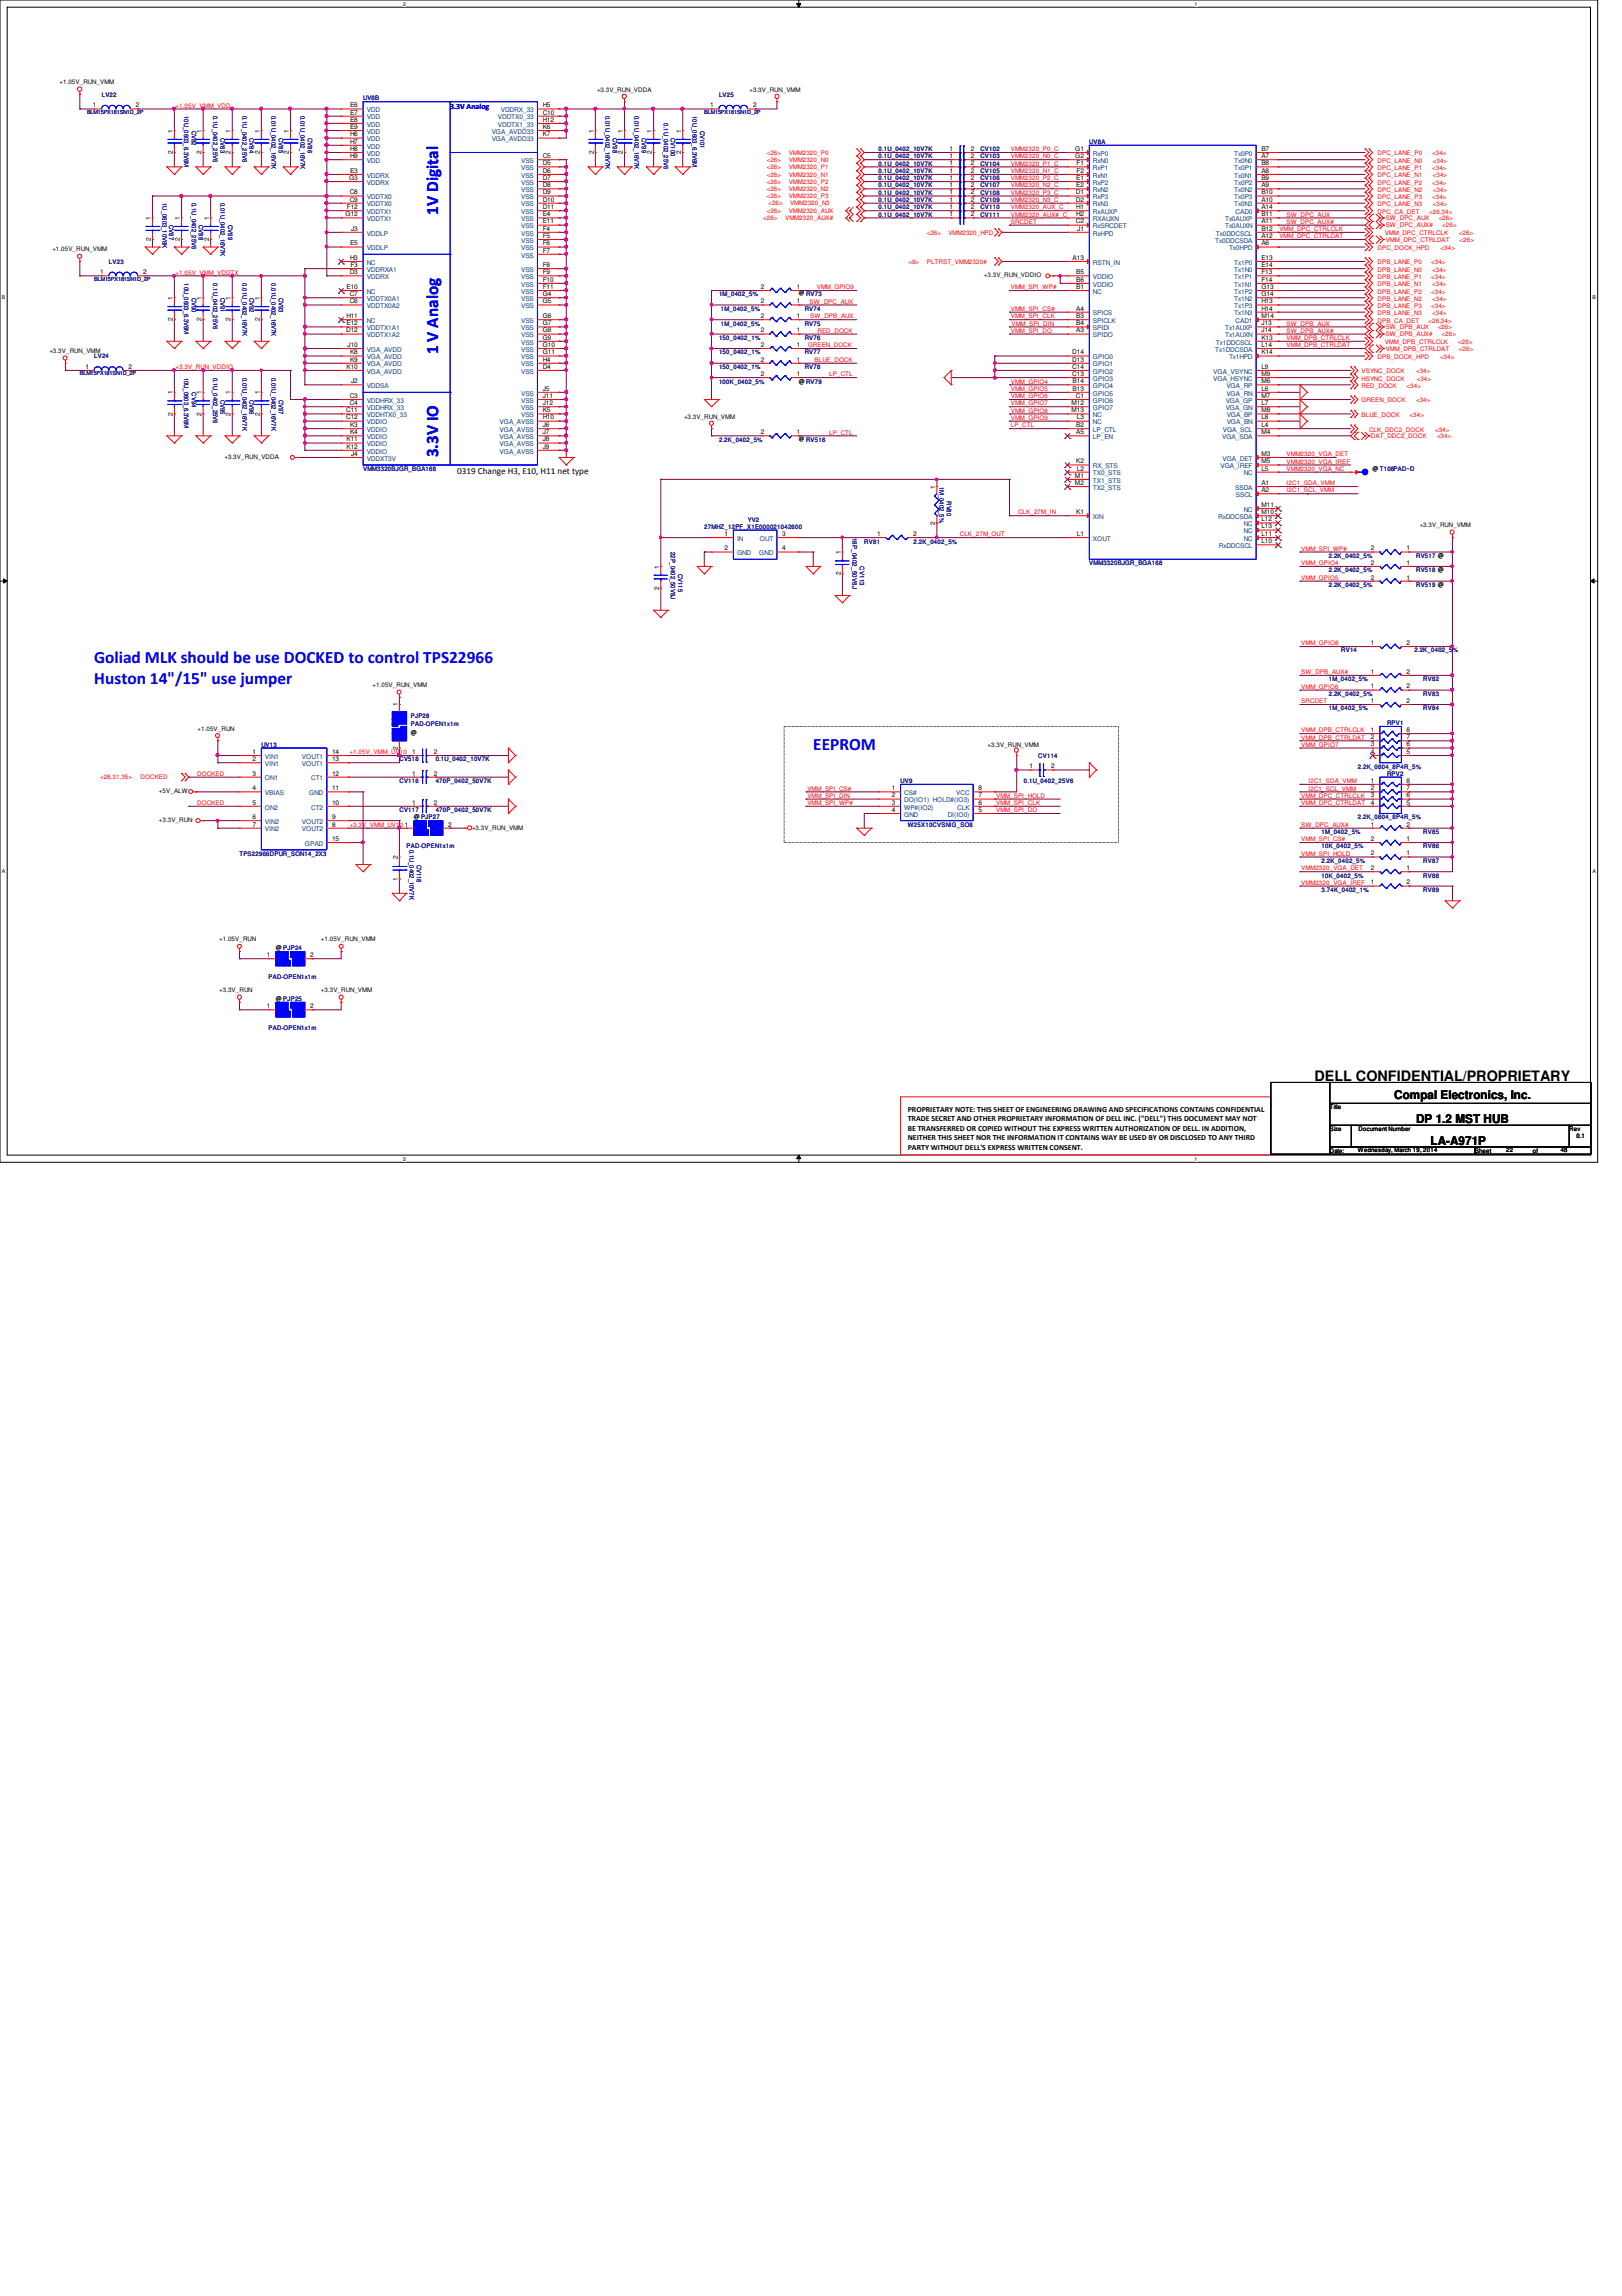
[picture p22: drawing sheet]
<svg xmlns="http://www.w3.org/2000/svg" width="210mm" height="297mm" viewBox="0 0 210 297" stroke-linecap="round" stroke-linejoin="round" font-family="sans-serif">
<defs><g id="words">
<g font-size="2.2" fill="#00f">
<text x="56.7" y="27.8" transform="rotate(-90 56.7 27.8)">1V Digital</text>
<text x="56.7" y="45.8" transform="rotate(-90 56.7 45.8)">1 V Analog</text>
<text x="56.7" y="59.2" transform="rotate(-90 56.7 59.2)">3.3V IO</text>
<text x="12.2" y="85.8">Goliad MLK should be use DOCKED to control TPS22966</text>
<text x="12.2" y="88.5">Huston 14&quot;/15&quot; use jumper</text>
<text x="105.2" y="97">EEPROM</text>
</g>
<text font-size="1.9" x="170.1" y="139.8">DELL CONFIDENTIAL/PROPRIETARY</text>
<g font-size="1.6">
<text x="180.4" y="142.2">Compal Electronics, Inc.</text>
<text x="183.3" y="145.2">DP 1.2 MST HUB</text>
<text x="185.1" y="148.1">LA-A971P</text>
</g>
<text font-size="1.2" x="59.2" y="61.3">0319 Change H3, E10, H11 net type</text>
<text font-size="1" fill="#00f" x="58.3" y="14.1">3.3V Analog</text>
<g font-size="1">
<text x="117.5" y="143.8">PROPRIETARY NOTE: THIS SHEET OF ENGINEERING DRAWING AND SPECIFICATIONS CONTAINS CONFIDENTIAL</text>
<text x="117.5" y="145">TRADE SECRET AND OTHER PROPRIETARY INFORMATION OF DELL INC. (&quot;DELL&quot;) THIS DOCUMENT MAY NOT</text>
<text x="117.5" y="146.3">BE TRANSFERRED OR COPIED WITHOUT THE EXPRESS WRITTEN AUTHORIZATION OF DELL. IN ADDITION,</text>
<text x="117.5" y="147.5">NEITHER THIS SHEET NOR THE INFORMATION IT CONTAINS WAY BE USED BY OR DISCLOSED TO ANY THIRD</text>
<text x="117.5" y="148.7">PARTY WITHOUT DELL'S EXPRESS WRITTEN CONSENT.</text>
</g>
<g font-size=".8">
<text x="7.7" y="10.9">+1.05V_RUN_VMM</text>
<text x="77.3" y="11.9">+3.3V_RUN_VDDA</text>
<text x="97" y="11.9">+3.3V_RUN_VMM</text>
<text x="12" y="13.9">1</text>
<text x="17.6" y="13.9">2</text>
<text x="22.4" y="17.2" transform="rotate(-90 22.4 17.2)">1</text>
<text x="26.1" y="17.2" transform="rotate(-90 26.1 17.2)">1</text>
<text x="29.8" y="17.2" transform="rotate(-90 29.8 17.2)">1</text>
<text x="33.6" y="17.2" transform="rotate(-90 33.6 17.2)">1</text>
<text x="37.4" y="17.2" transform="rotate(-90 37.4 17.2)">1</text>
<text x="45.3" y="13.9">E6</text>
<text x="45.3" y="14.8">E7</text>
<text x="45.3" y="15.7">E8</text>
<text x="45.3" y="16.7">E9</text>
<text x="45.3" y="17.7">H6</text>
<text x="70.2" y="13.9">H5</text>
<text x="70.2" y="16.7">K6</text>
<text x="70.2" y="14.8">C10</text>
<text x="70.2" y="15.7">H12</text>
<text x="70.2" y="17.7">K7</text>
<text x="76.8" y="17.2" transform="rotate(-90 76.8 17.2)">1</text>
<text x="80.6" y="17.2" transform="rotate(-90 80.6 17.2)">1</text>
<text x="84.4" y="17.2" transform="rotate(-90 84.4 17.2)">1</text>
<text x="88.1" y="17.2" transform="rotate(-90 88.1 17.2)">1</text>
<text x="91.9" y="13.9">1</text>
<text x="97.5" y="13.9">2</text>
<text x="22.4" y="19.9" transform="rotate(-90 22.4 19.9)">2</text>
<text x="26.1" y="19.9" transform="rotate(-90 26.1 19.9)">2</text>
<text x="29.8" y="19.9" transform="rotate(-90 29.8 19.9)">2</text>
<text x="33.6" y="19.9" transform="rotate(-90 33.6 19.9)">2</text>
<text x="37.4" y="19.9" transform="rotate(-90 37.4 19.9)">2</text>
<text x="45.2" y="23.3">G3</text>
<text x="45.3" y="18.6">H7</text>
<text x="45.3" y="19.5">H8</text>
<text x="45.3" y="20.4">H9</text>
<text x="45.3" y="22.4">E3</text>
<text x="70.2" y="21.4">D5</text>
<text x="70.2" y="23.3">D7</text>
<text x="70.2" y="22.4">D6</text>
<text x="70.2" y="20.4">C5</text>
<text x="76.8" y="19.9" transform="rotate(-90 76.8 19.9)">2</text>
<text x="80.6" y="19.9" transform="rotate(-90 80.6 19.9)">2</text>
<text x="84.4" y="19.9" transform="rotate(-90 84.4 19.9)">2</text>
<text x="88.1" y="19.9" transform="rotate(-90 88.1 19.9)">2</text>
<text x="122.9" y="20.4">1</text>
<text x="122.9" y="23.3">1</text>
<text x="122.9" y="21.4">1</text>
<text x="122.9" y="19.5">1</text>
<text x="122.9" y="22.4">1</text>
<text x="125.6" y="20.4">2</text>
<text x="125.6" y="23.3">2</text>
<text x="125.6" y="21.4">2</text>
<text x="125.6" y="19.5">2</text>
<text x="125.6" y="22.4">2</text>
<text x="139.1" y="20.4">G2</text>
<text x="139.1" y="19.5">G1</text>
<text x="139.3" y="23.3">E1</text>
<text x="139.3" y="21.4">F1</text>
<text x="139.3" y="22.4">F2</text>
<text x="163.2" y="22.4">A8</text>
<text x="163.2" y="20.4">A7</text>
<text x="163.2" y="23.3">B9</text>
<text x="163.2" y="19.5">B7</text>
<text x="163.2" y="21.4">B8</text>
<text x="19.5" y="28.4" transform="rotate(-90 19.5 28.4)">1</text>
<text x="23.3" y="28.4" transform="rotate(-90 23.3 28.4)">1</text>
<text x="27.1" y="28.4" transform="rotate(-90 27.1 28.4)">1</text>
<text x="44.7" y="28">G12</text>
<text x="44.9" y="27.1">F12</text>
<text x="45.3" y="25.1">C8</text>
<text x="45.3" y="26.1">C9</text>
<text x="45.4" y="29.8">J3</text>
<text x="70.2" y="25.1">D9</text>
<text x="70.2" y="27.1">D11</text>
<text x="70.2" y="28">E4</text>
<text x="70.2" y="28.9">E11</text>
<text x="70.2" y="29.8">F4</text>
<text x="70.2" y="26.1">D10</text>
<text x="70.2" y="24.2">D8</text>
<text x="122.9" y="27.1">1</text>
<text x="122.9" y="26.1">1</text>
<text x="122.9" y="28">1</text>
<text x="122.9" y="24.2">1</text>
<text x="122.9" y="25.1">1</text>
<text x="125.6" y="27.1">2</text>
<text x="125.6" y="26.1">2</text>
<text x="125.6" y="28">2</text>
<text x="125.6" y="24.2">2</text>
<text x="125.6" y="25.1">2</text>
<text x="139.2" y="26.1">D2</text>
<text x="139.2" y="25.1">D1</text>
<text x="139.2" y="28.9">C2</text>
<text x="139.3" y="24.2">E2</text>
<text x="139.3" y="27.1">H1</text>
<text x="139.3" y="28">H2</text>
<text x="139.4" y="29.8">J1</text>
<text x="163.2" y="26.1">A10</text>
<text x="163.2" y="24.2">A9</text>
<text x="163.2" y="27.1">A14</text>
<text x="163.2" y="28.9">A11</text>
<text x="163.2" y="25.1">B10</text>
<text x="163.2" y="29.8">B12</text>
<text x="163.2" y="28">B11</text>
<text x="6.8" y="32.5">+1.05V_RUN_VMM</text>
<text x="13" y="35.5">1</text>
<text x="18.5" y="35.5">2</text>
<text x="19.5" y="31.2" transform="rotate(-90 19.5 31.2)">2</text>
<text x="23.3" y="31.2" transform="rotate(-90 23.3 31.2)">2</text>
<text x="27.1" y="31.2" transform="rotate(-90 27.1 31.2)">2</text>
<text x="45.3" y="35.5">D3</text>
<text x="45.3" y="31.8">E5</text>
<text x="45.3" y="33.6">H3</text>
<text x="45.3" y="34.5">F3</text>
<text x="70.2" y="30.8">F5</text>
<text x="70.2" y="31.8">F6</text>
<text x="70.2" y="32.7">F7</text>
<text x="70.2" y="35.5">F9</text>
<text x="70.2" y="34.5">F8</text>
<text x="127.3" y="35.9">+3.3V_RUN_VDDIO</text>
<text x="138.8" y="33.6">A13</text>
<text x="139.3" y="35.5">B5</text>
<text x="163.2" y="30.8">A12</text>
<text x="163.2" y="31.8">A6</text>
<text x="163.2" y="35.5">F13</text>
<text x="163.2" y="34.5">E14</text>
<text x="163.2" y="33.6">E13</text>
<text x="22.4" y="41.5" transform="rotate(-90 22.4 41.5)">2</text>
<text x="22.4" y="38.8" transform="rotate(-90 22.4 38.8)">1</text>
<text x="26.1" y="41.5" transform="rotate(-90 26.1 41.5)">2</text>
<text x="26.1" y="38.8" transform="rotate(-90 26.1 38.8)">1</text>
<text x="29.8" y="41.5" transform="rotate(-90 29.8 41.5)">2</text>
<text x="29.8" y="38.8" transform="rotate(-90 29.8 38.8)">1</text>
<text x="33.6" y="41.5" transform="rotate(-90 33.6 41.5)">2</text>
<text x="33.6" y="38.8" transform="rotate(-90 33.6 38.8)">1</text>
<text x="44.8" y="37.4">E10</text>
<text x="44.8" y="41.1">H11</text>
<text x="45.3" y="38.3">C7</text>
<text x="45.3" y="39.2">C6</text>
<text x="70.2" y="36.4">F10</text>
<text x="70.2" y="37.4">F11</text>
<text x="70.2" y="39.2">G5</text>
<text x="70.2" y="41.1">G6</text>
<text x="70.2" y="38.3">G4</text>
<text x="98.5" y="37.4">2</text>
<text x="98.5" y="41.1">2</text>
<text x="98.5" y="39.2">2</text>
<text x="103.1" y="37.4">1</text>
<text x="103.1" y="41.1">1</text>
<text x="103.1" y="39.2">1</text>
<text x="139.3" y="37.4">B1</text>
<text x="139.3" y="41.1">B3</text>
<text x="139.3" y="36.4">B6</text>
<text x="139.3" y="40.2">A4</text>
<text x="163.2" y="41.1">M14</text>
<text x="163.2" y="40.2">H14</text>
<text x="163.2" y="39.2">H13</text>
<text x="163.2" y="38.3">G14</text>
<text x="163.2" y="37.4">G13</text>
<text x="163.2" y="36.4">F14</text>
<text x="6.4" y="45.7">+3.3V_RUN_VMM</text>
<text x="11" y="47.7">1</text>
<text x="16.6" y="47.7">2</text>
<text x="44.8" y="43">D12</text>
<text x="44.8" y="42.1">E12</text>
<text x="44.8" y="47.7">K10</text>
<text x="45" y="44.9">J10</text>
<text x="45.3" y="46.8">K9</text>
<text x="45.3" y="45.8">K8</text>
<text x="70.2" y="43">G8</text>
<text x="70.2" y="44.9">G10</text>
<text x="70.2" y="46.8">H4</text>
<text x="70.2" y="42.1">G7</text>
<text x="70.2" y="43.9">G9</text>
<text x="70.2" y="45.8">G11</text>
<text x="70.2" y="47.7">D4</text>
<text x="98.5" y="46.8">2</text>
<text x="98.5" y="43">2</text>
<text x="98.5" y="44.9">2</text>
<text x="103.1" y="46.8">1</text>
<text x="103.1" y="43">1</text>
<text x="103.1" y="44.9">1</text>
<text x="138.8" y="46.8">D13</text>
<text x="138.8" y="45.8">D14</text>
<text x="138.8" y="47.7">C14</text>
<text x="139.3" y="43">A3</text>
<text x="139.3" y="42.1">B4</text>
<text x="163.2" y="45.8">K14</text>
<text x="163.2" y="44.9">L14</text>
<text x="163.2" y="43.9">K13</text>
<text x="163.2" y="43">J14</text>
<text x="163.2" y="42.1">J13</text>
<text x="163.2" y="47.7">L9</text>
<text x="22.4" y="53.8" transform="rotate(-90 22.4 53.8)">2</text>
<text x="22.4" y="51" transform="rotate(-90 22.4 51)">1</text>
<text x="26.1" y="53.8" transform="rotate(-90 26.1 53.8)">2</text>
<text x="26.1" y="51" transform="rotate(-90 26.1 51)">1</text>
<text x="29.8" y="53.8" transform="rotate(-90 29.8 53.8)">2</text>
<text x="29.8" y="51" transform="rotate(-90 29.8 51)">1</text>
<text x="33.6" y="53.8" transform="rotate(-90 33.6 53.8)">2</text>
<text x="33.6" y="51" transform="rotate(-90 33.6 51)">1</text>
<text x="44.8" y="53.3">C11</text>
<text x="45.3" y="52.4">C4</text>
<text x="45.3" y="51.5">C3</text>
<text x="45.4" y="49.6">J2</text>
<text x="70.2" y="51.5">J11</text>
<text x="70.2" y="53.3">K5</text>
<text x="70.2" y="50.5">J5</text>
<text x="70.2" y="52.4">J12</text>
<text x="98.5" y="48.6">2</text>
<text x="103.1" y="48.6">1</text>
<text x="103.4" y="49.6">@ RV79</text>
<text x="138.6" y="52.4">M12</text>
<text x="138.6" y="53.3">M13</text>
<text x="138.8" y="48.6">C13</text>
<text x="138.8" y="50.5">B13</text>
<text x="138.8" y="49.6">B14</text>
<text x="139.2" y="51.5">C1</text>
<text x="163.2" y="51.5">M7</text>
<text x="163.2" y="49.6">M6</text>
<text x="163.2" y="50.5">L6</text>
<text x="163.2" y="48.6">M9</text>
<text x="163.2" y="53.3">M8</text>
<text x="163.2" y="52.4">L7</text>
<text x="29" y="59.4">+3.3V_RUN_VDDA</text>
<text x="44.8" y="54.3">C12</text>
<text x="44.8" y="58">K12</text>
<text x="44.8" y="57.1">K11</text>
<text x="45.3" y="56.2">K4</text>
<text x="45.3" y="55.2">K3</text>
<text x="45.4" y="59">J4</text>
<text x="70.2" y="55.2">J6</text>
<text x="70.2" y="56.2">J7</text>
<text x="70.2" y="57.1">J8</text>
<text x="70.2" y="58">J9</text>
<text x="70.2" y="54.3">H10</text>
<text x="88.5" y="54.1">+3.3V_RUN_VMM</text>
<text x="98.5" y="56.2">2</text>
<text x="103.1" y="56.2">1</text>
<text x="139.3" y="55.2">B2</text>
<text x="139.3" y="59.9">K2</text>
<text x="139.3" y="56.2">A5</text>
<text x="139.4" y="54.3">L3</text>
<text x="163.2" y="59.9">M5</text>
<text x="163.2" y="56.2">M4</text>
<text x="163.2" y="59">M3</text>
<text x="163.2" y="55.2">L4</text>
<text x="163.2" y="54.3">L8</text>
<text x="121" y="63.2" transform="rotate(-90 121 63.2)">1</text>
<text x="139.1" y="61.8">M1</text>
<text x="139.1" y="62.7">M2</text>
<text x="139.4" y="60.9">L2</text>
<text x="163.2" y="63.7">A2</text>
<text x="163.2" y="62.7">A1</text>
<text x="163.2" y="60.9">L5</text>
<text x="163.2" y="65.6">M11</text>
<text x="177.6" y="60.9">@ T108PAD~D</text>
<text x="93.8" y="69.3">1</text>
<text x="93.8" y="71.2">2</text>
<text x="101.2" y="69.3">3</text>
<text x="101.2" y="71.2">4</text>
<text x="108.8" y="71.7" transform="rotate(-90 108.8 71.7)">1</text>
<text x="113.5" y="69.3">1</text>
<text x="118.2" y="69.3">2</text>
<text x="121" y="67.9" transform="rotate(-90 121 67.9)">2</text>
<text x="139.3" y="66.5">K1</text>
<text x="139.4" y="69.3">L1</text>
<text x="163.2" y="66.5">M10</text>
<text x="163.2" y="67.4">L12</text>
<text x="163.2" y="68.4">L13</text>
<text x="163.2" y="70.3">L10</text>
<text x="163.2" y="69.3">L11</text>
<text x="177.4" y="71.2">2</text>
<text x="182" y="71.2">1</text>
<text x="183.7" y="68.2">+3.3V_RUN_VMM</text>
<text x="85.3" y="76.3" transform="rotate(-90 85.3 76.3)">2</text>
<text x="85.3" y="73.6" transform="rotate(-90 85.3 73.6)">1</text>
<text x="108.8" y="74.4" transform="rotate(-90 108.8 74.4)">2</text>
<text x="177.4" y="73.1">2</text>
<text x="177.4" y="75">2</text>
<text x="182" y="73.1">1</text>
<text x="182" y="75">1</text>
<text x="177.4" y="83.4">1</text>
<text x="182" y="83.4">2</text>
<text x="48.2" y="88.9">+1.05V_RUN_VMM</text>
<text x="177.4" y="87.2">1</text>
<text x="177.4" y="89.1">1</text>
<text x="182" y="87.2">2</text>
<text x="182" y="89.1">2</text>
<text x="25.6" y="94.5">+1.05V_RUN</text>
<text x="51.5" y="91.4" transform="rotate(-90 51.5 91.4)">1</text>
<text x="53.2" y="95.1">@</text>
<text x="177.4" y="90.9">1</text>
<text x="177.4" y="94.7">1</text>
<text x="177.4" y="95.6">2</text>
<text x="182" y="90.9">2</text>
<text x="182" y="95.6">7</text>
<text x="182" y="94.7">8</text>
<text x="32.7" y="97.5">1</text>
<text x="32.7" y="98.5">2</text>
<text x="32.7" y="100.3">3</text>
<text x="43" y="100.3">12</text>
<text x="43" y="98.5">13</text>
<text x="43" y="97.5">14</text>
<text x="51.5" y="97" transform="rotate(-90 51.5 97)">2</text>
<text x="53.3" y="100.3">1</text>
<text x="53.3" y="97.5">1</text>
<text x="56.1" y="100.3">2</text>
<text x="56.1" y="97.5">2</text>
<text x="127.8" y="96.6">+3.3V_RUN_VMM</text>
<text x="133.2" y="99.4">1</text>
<text x="136" y="99.4">2</text>
<text x="177.4" y="101.3">1</text>
<text x="177.4" y="96.6">3</text>
<text x="177.4" y="97.5">4</text>
<text x="182" y="101.3">8</text>
<text x="182" y="97.5">5</text>
<text x="182" y="96.6">6</text>
<text x="20.6" y="102.6">+5V_ALW</text>
<text x="20.6" y="106.4">+3.3V_RUN</text>
<text x="32.7" y="102.2">4</text>
<text x="32.7" y="104.1">5</text>
<text x="32.7" y="106">6</text>
<text x="32.7" y="106.9">7</text>
<text x="43" y="106.9">8</text>
<text x="43" y="106">9</text>
<text x="43" y="104.1">10</text>
<text x="43" y="102.2">11</text>
<text x="52.4" y="106.9">1</text>
<text x="53.3" y="104.1">1</text>
<text x="53.6" y="106">@ PJP27</text>
<text x="56.1" y="104.1">2</text>
<text x="58" y="106.9">2</text>
<text x="61.1" y="107.3">+3.3V_RUN_VMM</text>
<text x="115.4" y="102.2">1</text>
<text x="115.4" y="103.2">2</text>
<text x="115.4" y="104.1">3</text>
<text x="115.4" y="105">4</text>
<text x="126.6" y="105">5</text>
<text x="126.6" y="104.1">6</text>
<text x="126.6" y="103.2">7</text>
<text x="126.6" y="102.2">8</text>
<text x="177.4" y="102.2">2</text>
<text x="177.4" y="103.2">3</text>
<text x="177.4" y="104.1">4</text>
<text x="177.4" y="106.9">1</text>
<text x="182" y="104.1">5</text>
<text x="182" y="103.2">6</text>
<text x="182" y="102.2">7</text>
<text x="182" y="106.9">2</text>
<text x="43" y="108.8">15</text>
<text x="51.5" y="113.9" transform="rotate(-90 51.5 113.9)">1</text>
<text x="51.5" y="111.2" transform="rotate(-90 51.5 111.2)">2</text>
<text x="177.4" y="108.8">2</text>
<text x="177.4" y="112.6">2</text>
<text x="177.4" y="110.7">2</text>
<text x="182" y="108.8">1</text>
<text x="182" y="112.6">1</text>
<text x="182" y="110.7">1</text>
<text x="177.4" y="114.4">1</text>
<text x="182" y="114.4">2</text>
<text x="28.4" y="121.8">+1.05V_RUN</text>
<text x="34.5" y="123.8">1</text>
<text x="35.7" y="122.9">@ PJP24</text>
<text x="40.1" y="123.8">2</text>
<text x="41.5" y="121.8">+1.05V_RUN_VMM</text>
<text x="28.4" y="128.4">+3.3V_RUN</text>
<text x="34.5" y="130.4">1</text>
<text x="35.7" y="129.5">@ PJP25</text>
<text x="40.1" y="130.4">2</text>
<text x="41.5" y="128.4">+3.3V_RUN_VMM</text>
<text x="172.1" y="143.5">Title</text>
<text x="172.1" y="146.3">Size</text>
<text x="172.1" y="149.1">Date:</text>
<text x="175.7" y="149.1">Wednesday, March 19, 2014</text>
<text x="175.8" y="146.3">Document Number</text>
<text x="190.9" y="149.1">Sheet</text>
<text x="194.9" y="149.1">22</text>
<text x="198.4" y="149.1">of</text>
<text x="202" y="149.1">48</text>
<text x="203.1" y="146.3">Rev</text>
<text x="204" y="147.3">0.1</text>
</g>
<g font-size=".8" fill="#000080">
<text x="13.2" y="12.5">LV22</text>
<text x="23.8" y="15" transform="rotate(90 23.8 15)">10U_0603_6.3V6M</text>
<text x="24.8" y="16.9" transform="rotate(90 24.8 16.9)">CV82</text>
<text x="27.6" y="15" transform="rotate(90 27.6 15)">0.1U_0402_25V6</text>
<text x="28.5" y="17.9" transform="rotate(90 28.5 17.9)">CV83</text>
<text x="31.4" y="15" transform="rotate(90 31.4 15)">0.1U_0402_25V6</text>
<text x="32.3" y="17.9" transform="rotate(90 32.3 17.9)">CV84</text>
<text x="35.1" y="15" transform="rotate(90 35.1 15)">0.01U_0402_16V7K</text>
<text x="36.1" y="17.9" transform="rotate(90 36.1 17.9)">CV85</text>
<text x="38.9" y="15" transform="rotate(90 38.9 15)">0.01U_0402_16V7K</text>
<text x="39.8" y="17.9" transform="rotate(90 39.8 17.9)">CV86</text>
<text x="47" y="13">UV8B</text>
<text x="78.4" y="15" transform="rotate(90 78.4 15)">0.01U_0402_16V7K</text>
<text x="79.3" y="17.9" transform="rotate(90 79.3 17.9)">CV98</text>
<text x="82.1" y="15" transform="rotate(90 82.1 15)">0.01U_0402_16V7K</text>
<text x="83.1" y="17.9" transform="rotate(90 83.1 17.9)">CV99</text>
<text x="85.9" y="16" transform="rotate(90 85.9 16)">0.1U_0402_25V6</text>
<text x="86.8" y="17.9" transform="rotate(90 86.8 17.9)">CV100</text>
<text x="89.6" y="15" transform="rotate(90 89.6 15)">10U_0603_6.3V6M</text>
<text x="90.6" y="16.9" transform="rotate(90 90.6 16.9)">CV101</text>
<text x="93" y="12.5">LV25</text>
<text x="113.7" y="20.5">0.1U_0402_10V7K</text>
<text x="113.7" y="23.3">0.1U_0402_10V7K</text>
<text x="113.7" y="21.4">0.1U_0402_10V7K</text>
<text x="113.7" y="19.6">0.1U_0402_10V7K</text>
<text x="113.7" y="22.4">0.1U_0402_10V7K</text>
<text x="126.9" y="20.5">CV103</text>
<text x="126.9" y="23.3">CV106</text>
<text x="126.9" y="21.4">CV104</text>
<text x="126.9" y="19.6">CV102</text>
<text x="126.9" y="22.4">CV105</text>
<text x="141" y="18.6">UV8A</text>
<text x="21" y="26.3" transform="rotate(90 21 26.3)">1U_0603_10V6K</text>
<text x="21.9" y="29.1" transform="rotate(90 21.9 29.1)">CV87</text>
<text x="24.8" y="26.3" transform="rotate(90 24.8 26.3)">0.1U_0402_25V6</text>
<text x="25.7" y="29.1" transform="rotate(90 25.7 29.1)">CV88</text>
<text x="28.5" y="26.3" transform="rotate(90 28.5 26.3)">0.01U_0402_16V7K</text>
<text x="29.5" y="29.1" transform="rotate(90 29.5 29.1)">CV89</text>
<text x="113.7" y="27.1">0.1U_0402_10V7K</text>
<text x="113.7" y="26.1">0.1U_0402_10V7K</text>
<text x="113.7" y="28">0.1U_0402_10V7K</text>
<text x="113.7" y="24.3">0.1U_0402_10V7K</text>
<text x="113.7" y="25.2">0.1U_0402_10V7K</text>
<text x="126.9" y="27.1">CV110</text>
<text x="126.9" y="26.1">CV109</text>
<text x="126.9" y="28">CV111</text>
<text x="126.9" y="24.3">CV107</text>
<text x="126.9" y="25.2">CV108</text>
<text x="14.1" y="34.1">LV23</text>
<text x="23.8" y="36.7" transform="rotate(90 23.8 36.7)">10U_0603_6.3V6M</text>
<text x="24.8" y="38.5" transform="rotate(90 24.8 38.5)">CV90</text>
<text x="27.6" y="36.7" transform="rotate(90 27.6 36.7)">0.1U_0402_25V6</text>
<text x="28.5" y="38.5" transform="rotate(90 28.5 38.5)">CV91</text>
<text x="31.4" y="36.7" transform="rotate(90 31.4 36.7)">0.01U_0402_16V7K</text>
<text x="32.3" y="38.5" transform="rotate(90 32.3 38.5)">CV92</text>
<text x="35.1" y="36.7" transform="rotate(90 35.1 36.7)">0.01U_0402_16V7K</text>
<text x="36.1" y="38.5" transform="rotate(90 36.1 38.5)">CV93</text>
<text x="93" y="38.4">1M_0402_5%</text>
<text x="93.3" y="40.2">1M_0402_5%</text>
<text x="104.1" y="40.2">RV74</text>
<text x="12.2" y="46.4">LV24</text>
<text x="93" y="47.8">150_0402_1%</text>
<text x="93" y="44">150_0402_1%</text>
<text x="93" y="45.8">150_0402_1%</text>
<text x="93.3" y="42.1">1M_0402_5%</text>
<text x="104.1" y="47.8">RV78</text>
<text x="104.1" y="42.1">RV75</text>
<text x="104.1" y="44">RV76</text>
<text x="104.1" y="45.8">RV77</text>
<text x="23.8" y="48.9" transform="rotate(90 23.8 48.9)">10U_0603_6.3V6M</text>
<text x="24.8" y="50.8" transform="rotate(90 24.8 50.8)">CV94</text>
<text x="27.6" y="48.9" transform="rotate(90 27.6 48.9)">0.1U_0402_25V6</text>
<text x="28.5" y="51.7" transform="rotate(90 28.5 51.7)">CV95</text>
<text x="31.4" y="48.9" transform="rotate(90 31.4 48.9)">0.01U_0402_16V7K</text>
<text x="32.3" y="51.7" transform="rotate(90 32.3 51.7)">CV96</text>
<text x="35.1" y="48.9" transform="rotate(90 35.1 48.9)">0.01U_0402_16V7K</text>
<text x="36.1" y="51.7" transform="rotate(90 36.1 51.7)">CV97</text>
<text x="93" y="49.6">100K_0402_5%</text>
<text x="93" y="57.2">2.2K_0402_5%</text>
<text x="47" y="60.9">VMM3320BJGR_BGA168</text>
<text x="121.6" y="62.9" transform="rotate(90 121.6 62.9)">1M_0402_5%</text>
<text x="122.5" y="64.9" transform="rotate(90 122.5 64.9)">RV80</text>
<text x="86.8" y="71.4" transform="rotate(90 86.8 71.4)">22P_0402_50V8J</text>
<text x="91.1" y="68.4">27MHZ_12PF_X1E000021042600</text>
<text x="96.8" y="67.5">YV2</text>
<text x="110.3" y="69.6" transform="rotate(90 110.3 69.6)">18P_0402_50V8J</text>
<text x="111.8" y="70.3">RV81</text>
<text x="118.2" y="70.3">2.2K_0402_5%</text>
<text x="87.8" y="74.3" transform="rotate(90 87.8 74.3)">CV115</text>
<text x="111.3" y="73.3" transform="rotate(90 111.3 73.3)">CV113</text>
<text x="141" y="73.1">VMM3320BJGR_BGA168</text>
<text x="172" y="72.2">2.2K_0402_5%</text>
<text x="172" y="74">2.2K_0402_5%</text>
<text x="172" y="75.9">2.2K_0402_5%</text>
<text x="183.3" y="72.2">RV517 @</text>
<text x="183.3" y="74">RV518 @</text>
<text x="183.3" y="75.9">RV519 @</text>
<text x="172" y="88.1">1M_0402_5%</text>
<text x="173.6" y="84.4">RV14</text>
<text x="183" y="84.4">2.2K_0402_5%</text>
<text x="184.2" y="88.1">RV82</text>
<text x="53.2" y="92.8">PJP28</text>
<text x="53.2" y="94">PAD-OPEN1x1m</text>
<text x="172" y="91.9">1M_0402_5%</text>
<text x="172" y="90">2.2K_0402_5%</text>
<text x="179.5" y="93.8">RPV1</text>
<text x="184.2" y="91.9">RV84</text>
<text x="184.2" y="90">RV83</text>
<text x="33.8" y="96.6">UV13</text>
<text x="51.7" y="101.3">CV116</text>
<text x="51.7" y="98.5">CV518</text>
<text x="56.4" y="101.3">470P_0402_50V7K</text>
<text x="56.4" y="98.5">0.1U_0402_10V7K</text>
<text x="116.5" y="101.3">UV9</text>
<text x="132.5" y="101.3">0.1U_0402_25V6</text>
<text x="134.4" y="98">CV114</text>
<text x="175.7" y="99.4">2.2K_0804_8P4R_5%</text>
<text x="179.5" y="100.4">RPV2</text>
<text x="51.7" y="105.1">CV117</text>
<text x="56.4" y="105.1">470P_0402_50V7K</text>
<text x="117.5" y="106.9">W25X10CVSNIG_SO8</text>
<text x="171" y="107.9">1M_0402_5%</text>
<text x="175.7" y="106">2.2K_0804_8P4R_5%</text>
<text x="184.2" y="107.9">RV85</text>
<text x="31" y="110.7">TPS22966DPUR_SON14_2X3</text>
<text x="52.6" y="109.8">PAD-OPEN1x1m</text>
<text x="53" y="109.9" transform="rotate(90 53 109.9)">0.1U_0402_10V7K</text>
<text x="53.9" y="111.8" transform="rotate(90 53.9 111.8)">CV118</text>
<text x="171" y="109.8">10K_0402_5%</text>
<text x="171" y="113.5">10K_0402_5%</text>
<text x="171" y="111.6">2.2K_0402_5%</text>
<text x="184.2" y="109.8">RV86</text>
<text x="184.2" y="113.5">RV88</text>
<text x="184.2" y="111.6">RV87</text>
<text x="171" y="115.4">3.74K_0402_1%</text>
<text x="184.2" y="115.4">RV89</text>
<text x="34.8" y="126.7">PAD-OPEN1x1m</text>
<text x="34.8" y="133.3">PAD-OPEN1x1m</text>
</g>
<g font-size=".8" fill="#f00">
<text x="22.7" y="13.9">+1.05V_VMM_VDD</text>
<text x="99.2" y="21">&lt;26&gt;</text>
<text x="99.2" y="20">&lt;26&gt;</text>
<text x="99.2" y="22.9">&lt;26&gt;</text>
<text x="99.2" y="21.9">&lt;26&gt;</text>
<text x="99.2" y="23.8">&lt;26&gt;</text>
<text x="102.1" y="21">VMM2320_N0</text>
<text x="102.1" y="20">VMM2320_P0</text>
<text x="102.1" y="22.9">VMM2320_N1</text>
<text x="102.1" y="21.9">VMM2320_P1</text>
<text x="102.1" y="23.8">VMM2320_P2</text>
<text x="130.8" y="20.5">VMM2320_N0_C</text>
<text x="130.8" y="22.4">VMM2320_N1_C</text>
<text x="130.8" y="19.6">VMM2320_P0_C</text>
<text x="130.8" y="21.4">VMM2320_P1_C</text>
<text x="130.8" y="23.3">VMM2320_P2_C</text>
<text x="178.3" y="20.1">DPC_LANE_P0</text>
<text x="178.3" y="22">DPC_LANE_P1</text>
<text x="178.3" y="22.9">DPC_LANE_N1</text>
<text x="178.3" y="23.9">DPC_LANE_P2</text>
<text x="178.3" y="21">DPC_LANE_N0</text>
<text x="185.3" y="20.1">&lt;34&gt;</text>
<text x="185.3" y="22">&lt;34&gt;</text>
<text x="185.3" y="23.9">&lt;34&gt;</text>
<text x="185.4" y="22.9">&lt;34&gt;</text>
<text x="185.4" y="21">&lt;34&gt;</text>
<text x="98.8" y="28.5">&lt;26&gt;</text>
<text x="99.2" y="25.7">&lt;26&gt;</text>
<text x="99.2" y="24.7">&lt;26&gt;</text>
<text x="99.2" y="27.6">&lt;26&gt;</text>
<text x="99.4" y="26.6">&lt;26&gt;</text>
<text x="101.6" y="28.5">VMM2320_AUX#</text>
<text x="102.1" y="25.7">VMM2320_P3</text>
<text x="102.1" y="24.7">VMM2320_N2</text>
<text x="102.1" y="27.6">VMM2320_AUX</text>
<text x="102.2" y="26.6">VMM2320_N3</text>
<text x="130.8" y="28">VMM2320_AUX#_C</text>
<text x="130.8" y="27.1">VMM2320_AUX_C</text>
<text x="130.8" y="24.3">VMM2320_N2_C</text>
<text x="130.8" y="26.1">VMM2320_N3_C</text>
<text x="130.8" y="25.2">VMM2320_P3_C</text>
<text x="130.8" y="29">SRCDET</text>
<text x="165.6" y="29.9">VMM_DPC_CTRLCLK</text>
<text x="166.5" y="28">SW_DPC_AUX</text>
<text x="166.5" y="29">SW_DPC_AUX#</text>
<text x="178.3" y="24.8">DPC_LANE_N2</text>
<text x="178.3" y="25.7">DPC_LANE_P3</text>
<text x="178.3" y="26.7">DPC_LANE_N3</text>
<text x="178.3" y="27.6">DPC_CA_DET</text>
<text x="179.3" y="29.4">SW_DPC_AUX#</text>
<text x="179.3" y="28.5">SW_DPC_AUX</text>
<text x="185" y="27.6">&lt;26,34&gt;</text>
<text x="185.3" y="25.7">&lt;34&gt;</text>
<text x="185.4" y="24.8">&lt;34&gt;</text>
<text x="185.4" y="26.7">&lt;34&gt;</text>
<text x="186.2" y="28.5">&lt;26&gt;</text>
<text x="186.6" y="29.4">&lt;26&gt;</text>
<text x="22.7" y="35.5">+1.05V_VMM_VDDTX</text>
<text x="117.6" y="34.1">&lt;9&gt;</text>
<text x="119.9" y="34.1">PLTRST_VMM2320#</text>
<text x="119.9" y="30.4">&lt;26&gt;</text>
<text x="122.7" y="30.4">VMM2320_HPD</text>
<text x="165.6" y="30.8">VMM_DPC_CTRLDAT</text>
<text x="178.3" y="32.3">DPC_DOCK_HPD</text>
<text x="178.3" y="35.1">DPB_LANE_N0</text>
<text x="178.3" y="34.2">DPB_LANE_P0</text>
<text x="179.2" y="30.4">VMM_DPC_CTRLCLK</text>
<text x="179.3" y="31.3">VMM_DPC_CTRLDAT</text>
<text x="185.2" y="34.2">&lt;34&gt;</text>
<text x="185.3" y="35.1">&lt;34&gt;</text>
<text x="186.4" y="32.3">&lt;34&gt;</text>
<text x="188.8" y="30.4">&lt;26&gt;</text>
<text x="188.9" y="31.3">&lt;26&gt;</text>
<text x="104.8" y="39.3">SW_DPC_AUX</text>
<text x="104.9" y="41.2">SW_DPB_AUX</text>
<text x="105.7" y="37.4">VMM_GPIO9</text>
<text x="130.8" y="41.2">VMM_SPI_CLK</text>
<text x="130.8" y="40.2">VMM_SPI_CS#</text>
<text x="130.8" y="37.4">VMM_SPI_WP#</text>
<text x="178.3" y="40.8">DPB_LANE_N3</text>
<text x="178.3" y="39.8">DPB_LANE_P3</text>
<text x="178.3" y="38.9">DPB_LANE_N2</text>
<text x="178.3" y="38">DPB_LANE_P2</text>
<text x="178.3" y="36.1">DPB_LANE_P1</text>
<text x="178.3" y="37">DPB_LANE_N1</text>
<text x="178.3" y="41.7">DPB_CA_DET</text>
<text x="184.9" y="41.7">&lt;26,34&gt;</text>
<text x="185.2" y="39.8">&lt;34&gt;</text>
<text x="185.2" y="38">&lt;34&gt;</text>
<text x="185.2" y="36.1">&lt;34&gt;</text>
<text x="185.3" y="40.8">&lt;34&gt;</text>
<text x="185.3" y="38.9">&lt;34&gt;</text>
<text x="185.3" y="37">&lt;34&gt;</text>
<text x="22.7" y="47.8">+3.3V_RUN_VDDIO</text>
<text x="104.6" y="44.9">GREEN_DOCK</text>
<text x="105.4" y="46.8">BLUE_DOCK</text>
<text x="105.8" y="43.1">RED_DOCK</text>
<text x="130.8" y="43.1">VMM_SPI_DO</text>
<text x="130.9" y="42.1">VMM_SPI_DIN</text>
<text x="166.5" y="42.1">SW_DPB_AUX</text>
<text x="166.5" y="43.1">SW_DPB_AUX#</text>
<text x="166.5" y="44">VMM_DPB_CTRLCLK</text>
<text x="166.5" y="44.9">VMM_DPB_CTRLDAT</text>
<text x="178.3" y="46.4">DPB_DOCK_HPD</text>
<text x="179.2" y="44.5">VMM_DPB_CTRLCLK</text>
<text x="179.3" y="45.4">VMM_DPB_CTRLDAT</text>
<text x="179.3" y="42.6">SW_DPB_AUX</text>
<text x="179.3" y="43.5">SW_DPB_AUX#</text>
<text x="186.1" y="42.6">&lt;26&gt;</text>
<text x="186.4" y="46.4">&lt;34&gt;</text>
<text x="186.6" y="43.5">&lt;26&gt;</text>
<text x="188.7" y="44.5">&lt;26&gt;</text>
<text x="188.8" y="45.4">&lt;26&gt;</text>
<text x="107.3" y="48.7">LP_CTL</text>
<text x="130.8" y="51.5">VMM_GPIO6</text>
<text x="130.8" y="52.5">VMM_GPIO7</text>
<text x="130.8" y="53.4">VMM_GPIO8</text>
<text x="130.8" y="49.6">VMM_GPIO4</text>
<text x="130.8" y="50.6">VMM_GPIO5</text>
<text x="176.2" y="50.2">RED_DOCK</text>
<text x="176.2" y="52.1">GREEN_DOCK</text>
<text x="176.2" y="53.9">BLUE_DOCK</text>
<text x="176.2" y="49.2">HSYNC_DOCK</text>
<text x="176.2" y="48.3">VSYNC_DOCK</text>
<text x="182" y="50.2">&lt;34&gt;</text>
<text x="182.4" y="53.9">&lt;34&gt;</text>
<text x="183.3" y="48.3">&lt;34&gt;</text>
<text x="183.3" y="52.1">&lt;34&gt;</text>
<text x="183.3" y="49.2">&lt;34&gt;</text>
<text x="107.3" y="56.2">LP_CTL</text>
<text x="130.8" y="55.3">LP_CTL</text>
<text x="130.8" y="54.3">VMM_GPIO9</text>
<text x="166.5" y="60">VMM2320_VGA_IREF</text>
<text x="166.5" y="59">VMM2320_VGA_DET</text>
<text x="177.2" y="55.8">CLK_DDC2_DOCK</text>
<text x="177.4" y="56.7">DAT_DDC2_DOCK</text>
<text x="185.7" y="55.8">&lt;34&gt;</text>
<text x="186" y="56.7">&lt;34&gt;</text>
<text x="166.5" y="63.7">I2C1_SCL_VMM</text>
<text x="166.5" y="62.8">I2C1_SDA_VMM</text>
<text x="166.5" y="60.9">VMM2320_VGA_NC</text>
<text x="124.2" y="69.4">CLK_27M_OUT</text>
<text x="131.7" y="66.5">CLK_27M_IN</text>
<text x="168.4" y="71.2">VMM_SPI_WP#</text>
<text x="168.4" y="75">VMM_GPIO5</text>
<text x="168.4" y="73.1">VMM_GPIO4</text>
<text x="168.4" y="83.5">VMM_GPIO8</text>
<text x="168.4" y="87.2">SW_DPB_AUX#</text>
<text x="168.4" y="89.1">VMM_GPIO6</text>
<text x="168.4" y="91">SRCDET</text>
<text x="168.4" y="94.7">VMM_DPB_CTRLCLK</text>
<text x="168.4" y="95.7">VMM_DPB_CTRLDAT</text>
<text x="13" y="100.8">&lt;28,31,35&gt;</text>
<text x="18.2" y="100.8">DOCKED</text>
<text x="25.5" y="100.4">DOCKED</text>
<text x="45.3" y="97.6">+1.05V_VMM_UV10</text>
<text x="168.4" y="96.6">VMM_GPIO7</text>
<text x="169.3" y="101.3">I2C1_SDA_VMM</text>
<text x="25.5" y="104.1">DOCKED</text>
<text x="45.3" y="107">+3.3V_VMM_UV10</text>
<text x="104.5" y="102.3">VMM_SPI_CS#</text>
<text x="104.5" y="103.2">VMM_SPI_DIN</text>
<text x="104.5" y="104.1">VMM_SPI_WP#</text>
<text x="128.9" y="104.1">VMM_SPI_CLK</text>
<text x="128.9" y="105.1">VMM_SPI_DO</text>
<text x="128.9" y="103.2">VMM_SPI_HOLD</text>
<text x="168.4" y="107">SW_DPC_AUX#</text>
<text x="168.4" y="103.2">VMM_DPC_CTRLCLK</text>
<text x="168.4" y="104.1">VMM_DPC_CTRLDAT</text>
<text x="169.3" y="102.3">I2C1_SCL_VMM</text>
<text x="168.4" y="108.8">VMM_SPI_CS#</text>
<text x="168.4" y="110.7">VMM_SPI_HOLD</text>
<text x="168.4" y="112.6">VMM2320_VGA_DET</text>
<text x="168.4" y="114.5">VMM2320_VGA_IREF</text>
</g>
<g font-size=".8" fill="#004080">
<text x="47.5" y="14.5">VDD</text>
<text x="47.5" y="15.5">VDD</text>
<text x="47.5" y="16.4">VDD</text>
<text x="47.5" y="17.3">VDD</text>
<text x="63.6" y="17.3">VGA_AVDD33</text>
<text x="64.4" y="15.5">VDDTX0_33</text>
<text x="64.4" y="16.4">VDDTX1_33</text>
<text x="64.8" y="14.5">VDDRX_33</text>
<text x="47.5" y="19.2">VDD</text>
<text x="47.5" y="18.3">VDD</text>
<text x="47.5" y="20.2">VDD</text>
<text x="47.5" y="21.1">VDD</text>
<text x="47.5" y="23">VDDRX</text>
<text x="47.5" y="23.9">VDDRX</text>
<text x="63.6" y="18.3">VGA_AVDD33</text>
<text x="67.4" y="22">VSS</text>
<text x="67.4" y="23.9">VSS</text>
<text x="67.4" y="23">VSS</text>
<text x="67.4" y="21.1">VSS</text>
<text x="141.4" y="23.9">RxP2</text>
<text x="141.4" y="22">RxP1</text>
<text x="141.4" y="23">RxN1</text>
<text x="141.4" y="21.1">RxN0</text>
<text x="141.4" y="20.2">RxP0</text>
<text x="159.7" y="23">Tx0N1</text>
<text x="159.7" y="21.1">Tx0N0</text>
<text x="159.7" y="23.9">Tx0P2</text>
<text x="159.7" y="20.2">Tx0P0</text>
<text x="159.7" y="22">Tx0P1</text>
<text x="47.5" y="25.8">VDDTX0</text>
<text x="47.5" y="26.7">VDDTX0</text>
<text x="47.5" y="28.6">VDDTX1</text>
<text x="47.5" y="27.7">VDDTX1</text>
<text x="67.4" y="25.8">VSS</text>
<text x="67.4" y="27.7">VSS</text>
<text x="67.4" y="28.6">VSS</text>
<text x="67.4" y="29.5">VSS</text>
<text x="67.4" y="26.7">VSS</text>
<text x="67.4" y="24.8">VSS</text>
<text x="141.4" y="26.7">RxN3</text>
<text x="141.4" y="25.8">RxP3</text>
<text x="141.4" y="24.8">RxN2</text>
<text x="141.4" y="27.7">RxAUXP</text>
<text x="141.4" y="28.6">RXAUXN</text>
<text x="141.4" y="29.5">RxSRCDET</text>
<text x="158.5" y="29.5">Tx0AUXN</text>
<text x="158.5" y="28.6">Tx0AUXP</text>
<text x="159.7" y="26.7">Tx0N3</text>
<text x="159.7" y="24.8">Tx0N2</text>
<text x="159.7" y="25.8">Tx0P3</text>
<text x="159.9" y="27.7">CAD0</text>
<text x="47.5" y="32.4">VDDLP</text>
<text x="47.5" y="35.2">VDDRXA1</text>
<text x="47.5" y="34.2">NC</text>
<text x="47.5" y="30.5">VDDLP</text>
<text x="67.4" y="30.5">VSS</text>
<text x="67.4" y="31.4">VSS</text>
<text x="67.4" y="32.4">VSS</text>
<text x="67.4" y="33.3">VSS</text>
<text x="67.4" y="35.2">VSS</text>
<text x="141.4" y="30.5">RxHPD</text>
<text x="141.4" y="34.2">RSTN_IN</text>
<text x="157.3" y="31.4">Tx0DDCSDA</text>
<text x="157.4" y="30.5">Tx0DDCSCL</text>
<text x="159" y="32.4">Tx0HPD</text>
<text x="159.7" y="35.2">Tx1N0</text>
<text x="159.7" y="34.2">Tx1P0</text>
<text x="47.5" y="38">NC</text>
<text x="47.5" y="38.9">VDDTX0A1</text>
<text x="47.5" y="41.8">NC</text>
<text x="47.5" y="36.1">VDDRX</text>
<text x="47.5" y="39.9">VDDTX0A2</text>
<text x="67.4" y="36.1">VSS</text>
<text x="67.4" y="37.1">VSS</text>
<text x="67.4" y="38">VSS</text>
<text x="67.4" y="39.9">VSS</text>
<text x="67.4" y="41.8">VSS</text>
<text x="67.4" y="38.9">VSS</text>
<text x="141.4" y="36.1">VDDIO</text>
<text x="141.4" y="38">NC</text>
<text x="141.4" y="41.8">SPICLK</text>
<text x="141.4" y="37.1">VDDIO</text>
<text x="141.4" y="40.8">SPICS</text>
<text x="159.7" y="40.8">Tx1N3</text>
<text x="159.7" y="39.9">Tx1P3</text>
<text x="159.7" y="38.9">Tx1N2</text>
<text x="159.7" y="38">Tx1P2</text>
<text x="159.7" y="37.1">Tx1N1</text>
<text x="159.7" y="36.1">Tx1P1</text>
<text x="159.9" y="41.8">CAD1</text>
<text x="47.5" y="43.6">VDDTX1A2</text>
<text x="47.5" y="45.5">VGA_AVDD</text>
<text x="47.5" y="42.7">VDDTX1A1</text>
<text x="47.5" y="47.4">VGA_AVDD</text>
<text x="47.5" y="46.5">VGA_AVDD</text>
<text x="67.4" y="43.6">VSS</text>
<text x="67.4" y="45.5">VSS</text>
<text x="67.4" y="47.4">VSS</text>
<text x="67.4" y="42.7">VSS</text>
<text x="67.4" y="44.6">VSS</text>
<text x="67.4" y="46.5">VSS</text>
<text x="141.4" y="43.6">SPIDO</text>
<text x="141.4" y="47.4">GPIO1</text>
<text x="141.4" y="42.7">SPIDI</text>
<text x="141.4" y="46.5">GPIO0</text>
<text x="157.3" y="45.5">Tx1DDCSDA</text>
<text x="157.4" y="44.6">Tx1DDCSCL</text>
<text x="158.5" y="43.6">Tx1AUXN</text>
<text x="158.5" y="42.7">Tx1AUXP</text>
<text x="159" y="46.5">Tx1HPD</text>
<text x="47.5" y="54">VDDHTX0_33</text>
<text x="47.5" y="53">VDDHRX_33</text>
<text x="47.5" y="52.1">VDDHRX_33</text>
<text x="47.5" y="50.2">VDDSA</text>
<text x="47.5" y="48.3">VGA_AVDD</text>
<text x="67.4" y="52.1">VSS</text>
<text x="67.4" y="54">VSS</text>
<text x="67.4" y="51.2">VSS</text>
<text x="67.4" y="53">VSS</text>
<text x="67.4" y="48.3">VSS</text>
<text x="141.4" y="49.3">GPIO3</text>
<text x="141.4" y="51.2">GPIO5</text>
<text x="141.4" y="52.1">GPIO6</text>
<text x="141.4" y="53">GPIO7</text>
<text x="141.4" y="54">NC</text>
<text x="141.4" y="48.3">GPIO2</text>
<text x="141.4" y="50.2">GPIO4</text>
<text x="157" y="48.3">VGA_VSYNC</text>
<text x="157" y="49.3">VGA_HSYNC</text>
<text x="158.6" y="52.1">VGA_GP</text>
<text x="158.6" y="53">VGA_GN</text>
<text x="158.7" y="50.2">VGA_RP</text>
<text x="158.7" y="51.2">VGA_RN</text>
<text x="158.7" y="54">VGA_BP</text>
<text x="47.5" y="59.6">VDDXT3V</text>
<text x="47.5" y="58.7">VDDIO</text>
<text x="47.5" y="57.7">VDDIO</text>
<text x="47.5" y="56.8">VDDIO</text>
<text x="47.5" y="55.9">VDDIO</text>
<text x="47.5" y="54.9">VDDIO</text>
<text x="64.6" y="55.9">VGA_AVSS</text>
<text x="64.6" y="56.8">VGA_AVSS</text>
<text x="64.6" y="57.7">VGA_AVSS</text>
<text x="64.6" y="58.7">VGA_AVSS</text>
<text x="64.6" y="54.9">VGA_AVSS</text>
<text x="141.4" y="55.9">LP_CTL</text>
<text x="141.4" y="54.9">NC</text>
<text x="141.4" y="56.8">LP_EN</text>
<text x="158.2" y="56.8">VGA_SDA</text>
<text x="158.2" y="59.6">VGA_DET</text>
<text x="158.2" y="55.9">VGA_SCL</text>
<text x="158.7" y="54.9">VGA_BN</text>
<text x="141.4" y="60.6">RX_STS</text>
<text x="141.4" y="61.5">TX0_STS</text>
<text x="141.4" y="62.4">TX1_STS</text>
<text x="141.4" y="63.4">TX2_STS</text>
<text x="157.9" y="60.6">VGA_IREF</text>
<text x="159.9" y="63.4">SSDA</text>
<text x="159.9" y="64.3">SSCL</text>
<text x="161" y="61.5">NC</text>
<text x="95.4" y="70">IN</text>
<text x="95.4" y="71.8">GND</text>
<text x="98.3" y="71.8">GND</text>
<text x="98.3" y="70">OUT</text>
<text x="141.4" y="67.1">XIN</text>
<text x="141.4" y="70">XOUT</text>
<text x="157.6" y="67.1">RxDDCSDA</text>
<text x="157.7" y="70.9">RxDDCSCL</text>
<text x="161" y="68.1">NC</text>
<text x="161" y="69">NC</text>
<text x="161" y="66.2">NC</text>
<text x="161" y="70">NC</text>
<text x="34.3" y="98.2">VIN1</text>
<text x="34.3" y="99.1">VIN1</text>
<text x="34.3" y="101">ON1</text>
<text x="39.1" y="99.1">VOUT1</text>
<text x="39.1" y="98.2">VOUT1</text>
<text x="40.3" y="101">CT1</text>
<text x="34.3" y="102.9">VBIAS</text>
<text x="34.3" y="104.7">ON2</text>
<text x="34.3" y="106.6">VIN2</text>
<text x="34.3" y="107.6">VIN2</text>
<text x="39.1" y="107.6">VOUT2</text>
<text x="39.1" y="106.6">VOUT2</text>
<text x="40" y="102.9">GND</text>
<text x="40.3" y="104.7">CT2</text>
<text x="117" y="102.9">CS#</text>
<text x="117" y="103.8">DO(IO1) HOLD#(IO3)</text>
<text x="117" y="104.7">WP#(IO2)</text>
<text x="117" y="105.7">GND</text>
<text x="122.6" y="105.7">DI(IO0)</text>
<text x="123.7" y="102.9">VCC</text>
<text x="123.9" y="104.7">CLK</text>
<text x="39.5" y="109.4">GPAD</text>
</g>
<g font-size=".7">
<text x="52.2" y=".7">2</text>
<text x="154.6" y=".7">1</text>
<text x=".3" y="38.7">B</text>
<text x="103.4" y="38.2">@ RV73</text>
<text x="206.1" y="38.7">B</text>
<text x="103.4" y="57">@ RV516</text>
<text x=".3" y="112.9">A</text>
<text x="206.1" y="112.9">A</text>
<text x="52.2" y="150.2">2</text>
<text x="154.6" y="150.2">1</text>
</g>
<g font-size=".7" fill="#000080">
<text x="11.3" y="14.7">BLM15PX181SN1D_2P</text>
<text x="91.1" y="14.7">BLM15PX181SN1D_2P</text>
<text x="12.2" y="36.3">BLM15PX181SN1D_2P</text>
<text x="10.3" y="48.6">BLM15PX181SN1D_2P</text>
</g>
</g></defs>
<path d="M0 0h206.8v150.4h-206.8zM.9 .9h204.9v148.5h-204.9z" fill="none" stroke="#000" stroke-width=".13"/>
<g fill="#fff">
<path d="M52.2 .1h.3v.7h-.3z"/>
<path d="M52.2 149.5h.3v.8h-.3z"/>
</g>
<path d="M103.4 0v.9M103.1 .5h.5l-.2 .4zM103.4 149.4l.2 .5h-.5zM103.4 149.4v1" fill="none" stroke="#000" stroke-width=".13"/>
<path d="M103.1 .5h.5l-.2 .4zM103.4 149.4l.2 .5h-.5z" fill="#000"/>
<g fill="#fff">
<path d="M154.6 .1h.4v.7h-.4z"/>
<path d="M154.6 149.5h.4v.8h-.4z"/>
<path d="M.3 38.1h.4v.7h-.4z"/>
<path d="M206.1 38.1h.4v.7h-.4z"/>
<path d="M.3 112.3h.4v.8h-.4z"/>
<path d="M206.1 112.3h.4v.8h-.4z"/>
</g>
<path d="M0 75.2h.9M.5 74.9l.4 .3-.4 .2zM169.2 63.9h.1M205.8 75.2l.5-.3v.5zM205.8 75.2h1M101.5 94h43.2v15h-43.2zM171 102.4h.1" fill="none" stroke="#000" stroke-width=".13"/>
<path d="M.5 74.9l.4 .3-.4 .2zM205.8 75.2l.5-.3v.5z" fill="#000"/>
<path d="M116.5 141.9h48v7.5h-48z" fill="none" stroke="#f00" stroke-width=".13"/>
<path d="M37.6 47.9h.1M37.6 51.7h.1M37.6 47.9v3.8M37.6 51.7h1.9M188 97.7h.1M188 97.7v3.8h-5.7M168.2 109h.1M168.2 109h9.4M182.3 101.5h.1" fill="none" stroke="#800040" stroke-width=".13"/>
<path d="M187.8 97.6h.2v.2h-.2z" fill-rule="evenodd" fill="#f0f"/>
<path d="M187.8 97.6h.2v.2h-.2z" fill="none" stroke="#f0f" stroke-width=".13"/>
<path d="M182.3 102.4h.1M188 101.5h.1M188 101.5v.9h-5.7" fill="none" stroke="#800040" stroke-width=".13"/>
<path d="M187.8 101.3h.2v.3h-.2z" fill-rule="evenodd" fill="#f0f"/>
<path d="M187.8 101.3h.2v.3h-.2z" fill="none" stroke="#f0f" stroke-width=".13"/>
<path d="M182.3 103.4h.1M188 102.4h.1M188 102.4v1h-5.7" fill="none" stroke="#800040" stroke-width=".13"/>
<path d="M187.8 102.3h.2v.2h-.2z" fill-rule="evenodd" fill="#f0f"/>
<path d="M187.8 102.3h.2v.2h-.2z" fill="none" stroke="#f0f" stroke-width=".13"/>
<path d="M182.3 104.3h.1M188 103.4h.1M188 103.4v.9h-5.7" fill="none" stroke="#800040" stroke-width=".13"/>
<path d="M187.8 103.2h.2v.3h-.2z" fill-rule="evenodd" fill="#f0f"/>
<path d="M187.8 103.2h.2v.3h-.2z" fill="none" stroke="#f0f" stroke-width=".13"/>
<g fill="none" stroke="#800040" stroke-width=".13">
<path d="M92.1 37.6h.1M92.1 37.6v1.9M103.4 37.6h.1M103.4 37.6h7.5M92.1 43.2h.1M92.1 41.4h.1M92.1 41.4v1.8M92.1 43.2h6.6M103.4 47h.1M103.4 47h7.5M121.2 62h.1M121.2 62v.9"/>
<path d="M168.2 110.9h.1M168.2 110.9h9.4M31 124h.1M31 123.1h.1M31 130.6h.1M31 129.7h.1M31 124h3.8M31 123.1v.9M31 129.7v.9M31 130.6h3.8M40.4 124h.1M40.4 130.6h.1"/>
<path d="M44.2 123.1h.1M44.2 129.7h.1M44.2 123.1v.9h-3.8M44.2 129.7v.9h-3.8"/>
</g>
<path d="M91.9 43.1h.3v.2h-.3z" fill-rule="evenodd" fill="#f0f"/>
<path d="M91.9 43.1h.3v.2h-.3z" fill="none" stroke="#f0f" stroke-width=".13"/>
<path d="M91.9 41.2h.3v.2h-.3z" fill-rule="evenodd" fill="#f0f"/>
<path d="M91.9 41.2h.3v.2h-.3z" fill="none" stroke="#f0f" stroke-width=".13"/>
<path d="M92.1 41.4h.1M92.1 45.1h.1M92.1 43.2h.1M92.1 41.4h6.6M92.1 45.1h6.6M92.1 43.2v1.9" fill="none" stroke="#800040" stroke-width=".13"/>
<path d="M91.9 45h.3v.2h-.3z" fill-rule="evenodd" fill="#f0f"/>
<path d="M91.9 45h.3v.2h-.3z" fill="none" stroke="#f0f" stroke-width=".13"/>
<path d="M91.9 43.1h.3v.2h-.3z" fill-rule="evenodd" fill="#f0f"/>
<path d="M91.9 43.1h.3v.2h-.3z" fill="none" stroke="#f0f" stroke-width=".13"/>
<path d="M92.1 48.9h.1M92.1 48.9v2.8" fill="none" stroke="#800040" stroke-width=".13"/>
<path d="M91.9 48.7h.3v.3h-.3z" fill-rule="evenodd" fill="#f0f"/>
<path d="M91.9 48.7h.3v.3h-.3z" fill="none" stroke="#f0f" stroke-width=".13"/>
<path d="M92.1 47h.1M92.1 45.1h.1M92.1 47h6.6M92.1 45.1v1.9" fill="none" stroke="#800040" stroke-width=".13"/>
<path d="M91.9 46.8h.3v.3h-.3z" fill-rule="evenodd" fill="#f0f"/>
<path d="M91.9 46.8h.3v.3h-.3z" fill="none" stroke="#f0f" stroke-width=".13"/>
<path d="M91.9 45h.3v.2h-.3z" fill-rule="evenodd" fill="#f0f"/>
<path d="M91.9 45h.3v.2h-.3z" fill="none" stroke="#f0f" stroke-width=".13"/>
<path d="M92.1 39.5h.1M92.1 39.5h6.6" fill="none" stroke="#800040" stroke-width=".13"/>
<path d="M91.9 39.3h.3v.3h-.3z" fill-rule="evenodd" fill="#f0f"/>
<path d="M91.9 39.3h.3v.3h-.3z" fill="none" stroke="#f0f" stroke-width=".13"/>
<g fill="none" stroke="#800040" stroke-width=".13">
<path d="M92.1 37.6h.1M92.1 37.6h6.6M103.4 39.5h.1M103.4 39.5h7.5M103.4 45.1h.1M103.4 43.2h.1M103.4 41.4h.1M103.4 45.1h7.5M103.4 43.2h7.5M103.4 41.4h7.5M109 74.3h.1M109 69.6h.1"/>
<path d="M109 69.6v1.8M109 74.3v2.7"/>
</g>
<path d="M108.9 69.4h.2v.2h-.2z" fill-rule="evenodd" fill="#f0f"/>
<path d="M108.9 69.4h.2v.2h-.2z" fill="none" stroke="#f0f" stroke-width=".13"/>
<path d="M105.2 71.4h.1M105.2 71.4v1.9M131.6 99.6h.1M131.6 99.6h1.8" fill="none" stroke="#800040" stroke-width=".13"/>
<path d="M131.4 99.5h.2v.2h-.2z" fill-rule="evenodd" fill="#f0f"/>
<path d="M131.4 99.5h.2v.2h-.2z" fill="none" stroke="#f0f" stroke-width=".13"/>
<path d="M131.6 99.6h.1M131.6 99.6v2.8" fill="none" stroke="#800040" stroke-width=".13"/>
<path d="M131.4 99.5h.2v.2h-.2z" fill-rule="evenodd" fill="#f0f"/>
<path d="M131.4 99.5h.2v.2h-.2z" fill="none" stroke="#f0f" stroke-width=".13"/>
<path d="M131.6 97.7h.1M131.6 97.7v1.9" fill="none" stroke="#800040" stroke-width=".13"/>
<path d="M131.4 99.5h.2v.2h-.2z" fill-rule="evenodd" fill="#f0f"/>
<path d="M131.4 99.5h.2v.2h-.2z" fill="none" stroke="#f0f" stroke-width=".13"/>
<g fill="none" stroke="#800040" stroke-width=".13">
<path d="M92.1 47h.1M92.1 47v1.9M136.3 99.6h.1M136.3 99.6h4.7M104.3 102.4h.1M104.3 103.4h.1M104.3 104.3h.1M104.3 102.4h9.4M104.3 104.3h9.4M104.3 103.4h9.4M111.8 105.2h.1M111.8 105.2v1.9"/>
<path d="M111.8 105.2h1.9M128.7 102.4h.1M128.7 104.3h.1M128.7 105.2h.1M128.7 103.4h.1M128.7 102.4h2.9M128.7 105.2h8.5M128.7 104.3h8.5M128.7 103.4h8.5"/>
</g>
<path d="M91.9 46.8h.3v.3h-.3z" fill-rule="evenodd" fill="#f0f"/>
<path d="M91.9 46.8h.3v.3h-.3z" fill="none" stroke="#f0f" stroke-width=".13"/>
<path d="M182.3 109h.1M182.3 109h5.7" fill="none" stroke="#800040" stroke-width=".13"/>
<path d="M187.8 108.9h.2v.2h-.2z" fill-rule="evenodd" fill="#f0f"/>
<path d="M187.8 108.9h.2v.2h-.2z" fill="none" stroke="#f0f" stroke-width=".13"/>
<path d="M30.1 47.9h.1M30.1 47.9h7.5M33.8 47.9h.1M33.8 47.9v2.9M103.4 71.4h.1M103.4 71.4h1.8M182.3 110.9h.1M188 109h.1M188 107.1h.1M188 107.1v3.8h-5.7" fill="none" stroke="#800040" stroke-width=".13"/>
<path d="M33.7 47.8h.2v.2h-.2z" fill-rule="evenodd" fill="#f0f"/>
<path d="M33.7 47.8h.2v.2h-.2z" fill="none" stroke="#f0f" stroke-width=".13"/>
<path d="M29.9 47.8h.3v.2h-.3z" fill-rule="evenodd" fill="#f0f"/>
<path d="M29.9 47.8h.3v.2h-.3z" fill="none" stroke="#f0f" stroke-width=".13"/>
<path d="M26.3 47.9h.1M26.3 47.9v2.9M30.1 47.9h.1M30.1 47.9v2.9" fill="none" stroke="#800040" stroke-width=".13"/>
<path d="M26.2 47.8h.2v.2h-.2z" fill-rule="evenodd" fill="#f0f"/>
<path d="M26.2 47.8h.2v.2h-.2z" fill="none" stroke="#f0f" stroke-width=".13"/>
<path d="M26.3 47.9h.1M26.3 47.9h3.8" fill="none" stroke="#800040" stroke-width=".13"/>
<path d="M29.9 47.8h.3v.2h-.3z" fill-rule="evenodd" fill="#f0f"/>
<path d="M29.9 47.8h.3v.2h-.3z" fill="none" stroke="#f0f" stroke-width=".13"/>
<path d="M26.2 47.8h.2v.2h-.2z" fill-rule="evenodd" fill="#f0f"/>
<path d="M26.2 47.8h.2v.2h-.2z" fill="none" stroke="#f0f" stroke-width=".13"/>
<path d="M22.6 47.9h.1M22.6 47.9h3.7" fill="none" stroke="#800040" stroke-width=".13"/>
<path d="M26.2 47.8h.2v.2h-.2z" fill-rule="evenodd" fill="#f0f"/>
<path d="M26.2 47.8h.2v.2h-.2z" fill="none" stroke="#f0f" stroke-width=".13"/>
<path d="M22.4 47.8h.2v.2h-.2z" fill-rule="evenodd" fill="#f0f"/>
<path d="M22.4 47.8h.2v.2h-.2z" fill="none" stroke="#f0f" stroke-width=".13"/>
<path d="M16.9 47.9h.1M16.9 47.9h5.7M22.6 47.9h.1M22.6 47.9v2.9" fill="none" stroke="#800040" stroke-width=".13"/>
<path d="M22.4 47.8h.2v.2h-.2z" fill-rule="evenodd" fill="#f0f"/>
<path d="M22.4 47.8h.2v.2h-.2z" fill="none" stroke="#f0f" stroke-width=".13"/>
<g fill="none" stroke="#800040" stroke-width=".13">
<path d="M10.3 14.1h.1M10.3 12.2h.1M10.3 14.1h1.9M10.3 12.2v1.9M26.3 14.1h.1M26.3 14.1v2.8M80.8 13.2h.1M80.8 13.2v.9M10.3 35.7h.1M10.3 33.8h.1M10.3 33.8v1.9M10.3 35.7h2.9"/>
<path d="M8.5 47.9h.1M8.5 47.9h2.8M8.5 47v.9M22.6 53.6h.1M22.6 53.6v2.8M26.3 53.6h.1M26.3 53.6v2.8M30.1 53.6h.1M30.1 53.6v2.8M33.8 53.6h.1M33.8 53.6v2.8M92.1 48.9h.1"/>
<path d="M92.1 48.9h6.6M103.4 48.9h.1M103.4 48.9h7.5M91.1 71.4h.1M91.1 71.4h1M91.1 71.4v1.9"/>
</g>
<path d="M26.2 13.9h.2v.3h-.2z" fill-rule="evenodd" fill="#f0f"/>
<path d="M26.2 13.9h.2v.3h-.2z" fill="none" stroke="#f0f" stroke-width=".13"/>
<path d="M22.6 14.1h.1M22.6 14.1h3.7" fill="none" stroke="#800040" stroke-width=".13"/>
<path d="M26.2 13.9h.2v.3h-.2z" fill-rule="evenodd" fill="#f0f"/>
<path d="M26.2 13.9h.2v.3h-.2z" fill="none" stroke="#f0f" stroke-width=".13"/>
<path d="M22.4 13.9h.2v.3h-.2z" fill-rule="evenodd" fill="#f0f"/>
<path d="M22.4 13.9h.2v.3h-.2z" fill="none" stroke="#f0f" stroke-width=".13"/>
<path d="M22.6 14.1h.1M22.6 14.1v2.8M30.1 14.1h.1M30.1 14.1v2.8" fill="none" stroke="#800040" stroke-width=".13"/>
<path d="M29.9 13.9h.3v.3h-.3z" fill-rule="evenodd" fill="#f0f"/>
<path d="M29.9 13.9h.3v.3h-.3z" fill="none" stroke="#f0f" stroke-width=".13"/>
<path d="M26.3 14.1h.1M26.3 14.1h3.8" fill="none" stroke="#800040" stroke-width=".13"/>
<path d="M29.9 13.9h.3v.3h-.3z" fill-rule="evenodd" fill="#f0f"/>
<path d="M29.9 13.9h.3v.3h-.3z" fill="none" stroke="#f0f" stroke-width=".13"/>
<path d="M26.2 13.9h.2v.3h-.2z" fill-rule="evenodd" fill="#f0f"/>
<path d="M26.2 13.9h.2v.3h-.2z" fill="none" stroke="#f0f" stroke-width=".13"/>
<path d="M42.3 26.3h.1M42.3 26.3h1.9" fill="none" stroke="#800040" stroke-width=".13"/>
<path d="M42.1 26.2h.3v.2h-.3z" fill-rule="evenodd" fill="#f0f"/>
<path d="M42.1 26.2h.3v.2h-.3z" fill="none" stroke="#f0f" stroke-width=".13"/>
<path d="M42.3 25.4h.1M42.3 25.4v.9" fill="none" stroke="#800040" stroke-width=".13"/>
<path d="M42.1 26.2h.3v.2h-.3z" fill-rule="evenodd" fill="#f0f"/>
<path d="M42.1 26.2h.3v.2h-.3z" fill="none" stroke="#f0f" stroke-width=".13"/>
<path d="M42.1 25.2h.3v.3h-.3z" fill-rule="evenodd" fill="#f0f"/>
<path d="M42.1 25.2h.3v.3h-.3z" fill="none" stroke="#f0f" stroke-width=".13"/>
<path d="M92.1 39.5h.1M92.1 39.5v1.9" fill="none" stroke="#800040" stroke-width=".13"/>
<path d="M91.9 41.2h.3v.2h-.3z" fill-rule="evenodd" fill="#f0f"/>
<path d="M91.9 41.2h.3v.2h-.3z" fill="none" stroke="#f0f" stroke-width=".13"/>
<path d="M42.3 23.5h.1M42.3 23.5v1.9" fill="none" stroke="#800040" stroke-width=".13"/>
<path d="M42.1 25.2h.3v.3h-.3z" fill-rule="evenodd" fill="#f0f"/>
<path d="M42.1 25.2h.3v.3h-.3z" fill="none" stroke="#f0f" stroke-width=".13"/>
<path d="M42.1 23.3h.3v.3h-.3z" fill-rule="evenodd" fill="#f0f"/>
<path d="M42.1 23.3h.3v.3h-.3z" fill="none" stroke="#f0f" stroke-width=".13"/>
<path d="M42.3 22.6h.1M42.3 22.6v.9" fill="none" stroke="#800040" stroke-width=".13"/>
<path d="M42.1 23.3h.3v.3h-.3z" fill-rule="evenodd" fill="#f0f"/>
<path d="M42.1 23.3h.3v.3h-.3z" fill="none" stroke="#f0f" stroke-width=".13"/>
<path d="M42.1 22.4h.3v.2h-.3z" fill-rule="evenodd" fill="#f0f"/>
<path d="M42.1 22.4h.3v.2h-.3z" fill="none" stroke="#f0f" stroke-width=".13"/>
<path d="M42.3 22.6h.1M42.3 23.5h.1M42.3 22.6h1.9M42.3 23.5h1.9" fill="none" stroke="#800040" stroke-width=".13"/>
<path d="M42.1 23.3h.3v.3h-.3z" fill-rule="evenodd" fill="#f0f"/>
<path d="M42.1 23.3h.3v.3h-.3z" fill="none" stroke="#f0f" stroke-width=".13"/>
<path d="M42.3 28.2h.1M42.3 27.3h.1M42.3 28.2h1.9M42.3 27.3v.9" fill="none" stroke="#800040" stroke-width=".13"/>
<path d="M42.1 27.1h.3v.2h-.3z" fill-rule="evenodd" fill="#f0f"/>
<path d="M42.1 27.1h.3v.2h-.3z" fill="none" stroke="#f0f" stroke-width=".13"/>
<path d="M42.3 27.3h.1M42.3 25.4h.1M42.3 27.3h1.9M42.3 25.4h1.9" fill="none" stroke="#800040" stroke-width=".13"/>
<path d="M42.1 25.2h.3v.3h-.3z" fill-rule="evenodd" fill="#f0f"/>
<path d="M42.1 25.2h.3v.3h-.3z" fill="none" stroke="#f0f" stroke-width=".13"/>
<path d="M27.3 25.4h.1M27.3 25.4h15" fill="none" stroke="#800040" stroke-width=".13"/>
<path d="M42.1 25.2h.3v.3h-.3z" fill-rule="evenodd" fill="#f0f"/>
<path d="M42.1 25.2h.3v.3h-.3z" fill="none" stroke="#f0f" stroke-width=".13"/>
<path d="M27.1 25.2h.2v.3h-.2z" fill-rule="evenodd" fill="#f0f"/>
<path d="M27.1 25.2h.2v.3h-.2z" fill="none" stroke="#f0f" stroke-width=".13"/>
<path d="M23.5 25.4h.1M23.5 25.4h3.8" fill="none" stroke="#800040" stroke-width=".13"/>
<path d="M27.1 25.2h.2v.3h-.2z" fill-rule="evenodd" fill="#f0f"/>
<path d="M27.1 25.2h.2v.3h-.2z" fill="none" stroke="#f0f" stroke-width=".13"/>
<path d="M23.3 25.2h.3v.3h-.3z" fill-rule="evenodd" fill="#f0f"/>
<path d="M23.3 25.2h.3v.3h-.3z" fill="none" stroke="#f0f" stroke-width=".13"/>
<path d="M19.7 25.4h.1M19.7 25.4h3.8" fill="none" stroke="#800040" stroke-width=".13"/>
<path d="M23.3 25.2h.3v.3h-.3z" fill-rule="evenodd" fill="#f0f"/>
<path d="M23.3 25.2h.3v.3h-.3z" fill="none" stroke="#f0f" stroke-width=".13"/>
<path d="M19.7 25.4h.1M19.7 25.4v2.8M42.3 20.7h.1M42.3 20.7h1.9" fill="none" stroke="#800040" stroke-width=".13"/>
<path d="M42.1 20.5h.3v.3h-.3z" fill-rule="evenodd" fill="#f0f"/>
<path d="M42.1 20.5h.3v.3h-.3z" fill="none" stroke="#f0f" stroke-width=".13"/>
<path d="M42.3 19.7h.1M42.3 19.7v1" fill="none" stroke="#800040" stroke-width=".13"/>
<path d="M42.1 20.5h.3v.3h-.3z" fill-rule="evenodd" fill="#f0f"/>
<path d="M42.1 20.5h.3v.3h-.3z" fill="none" stroke="#f0f" stroke-width=".13"/>
<path d="M42.1 19.6h.3v.2h-.3z" fill-rule="evenodd" fill="#f0f"/>
<path d="M42.1 19.6h.3v.2h-.3z" fill="none" stroke="#f0f" stroke-width=".13"/>
<path d="M42.3 19.7h.1M42.3 18.8h.1M42.3 19.7h1.9M42.3 18.8h1.9" fill="none" stroke="#800040" stroke-width=".13"/>
<path d="M42.1 18.6h.3v.3h-.3z" fill-rule="evenodd" fill="#f0f"/>
<path d="M42.1 18.6h.3v.3h-.3z" fill="none" stroke="#f0f" stroke-width=".13"/>
<path d="M42.3 17.9h.1M42.3 17.9v.9" fill="none" stroke="#800040" stroke-width=".13"/>
<path d="M42.1 18.6h.3v.3h-.3z" fill-rule="evenodd" fill="#f0f"/>
<path d="M42.1 18.6h.3v.3h-.3z" fill="none" stroke="#f0f" stroke-width=".13"/>
<path d="M42.1 17.7h.3v.2h-.3z" fill-rule="evenodd" fill="#f0f"/>
<path d="M42.1 17.7h.3v.2h-.3z" fill="none" stroke="#f0f" stroke-width=".13"/>
<path d="M42.3 16.9h.1M42.3 16.9v1" fill="none" stroke="#800040" stroke-width=".13"/>
<path d="M42.1 17.7h.3v.2h-.3z" fill-rule="evenodd" fill="#f0f"/>
<path d="M42.1 17.7h.3v.2h-.3z" fill="none" stroke="#f0f" stroke-width=".13"/>
<path d="M42.1 16.8h.3v.2h-.3z" fill-rule="evenodd" fill="#f0f"/>
<path d="M42.1 16.8h.3v.2h-.3z" fill="none" stroke="#f0f" stroke-width=".13"/>
<path d="M42.3 16h.1M42.3 16v.9" fill="none" stroke="#800040" stroke-width=".13"/>
<path d="M42.1 16.8h.3v.2h-.3z" fill-rule="evenodd" fill="#f0f"/>
<path d="M42.1 16.8h.3v.2h-.3z" fill="none" stroke="#f0f" stroke-width=".13"/>
<path d="M42.1 15.8h.3v.3h-.3z" fill-rule="evenodd" fill="#f0f"/>
<path d="M42.1 15.8h.3v.3h-.3z" fill="none" stroke="#f0f" stroke-width=".13"/>
<path d="M42.3 15h.1M42.3 15v1" fill="none" stroke="#800040" stroke-width=".13"/>
<path d="M42.1 15.8h.3v.3h-.3z" fill-rule="evenodd" fill="#f0f"/>
<path d="M42.1 15.8h.3v.3h-.3z" fill="none" stroke="#f0f" stroke-width=".13"/>
<path d="M42.1 14.9h.3v.2h-.3z" fill-rule="evenodd" fill="#f0f"/>
<path d="M42.1 14.9h.3v.2h-.3z" fill="none" stroke="#f0f" stroke-width=".13"/>
<path d="M42.3 15h.1M42.3 16h.1M42.3 15h1.9M42.3 16h1.9" fill="none" stroke="#800040" stroke-width=".13"/>
<path d="M42.1 15.8h.3v.3h-.3z" fill-rule="evenodd" fill="#f0f"/>
<path d="M42.1 15.8h.3v.3h-.3z" fill="none" stroke="#f0f" stroke-width=".13"/>
<path d="M42.3 16.9h.1M42.3 16.9h1.9" fill="none" stroke="#800040" stroke-width=".13"/>
<path d="M42.1 16.8h.3v.2h-.3z" fill-rule="evenodd" fill="#f0f"/>
<path d="M42.1 16.8h.3v.2h-.3z" fill="none" stroke="#f0f" stroke-width=".13"/>
<path d="M42.3 17.9h.1M42.3 17.9h1.9" fill="none" stroke="#800040" stroke-width=".13"/>
<path d="M42.1 17.7h.3v.2h-.3z" fill-rule="evenodd" fill="#f0f"/>
<path d="M42.1 17.7h.3v.2h-.3z" fill="none" stroke="#f0f" stroke-width=".13"/>
<path d="M42.3 18.8h.1M42.3 18.8v.9" fill="none" stroke="#800040" stroke-width=".13"/>
<path d="M42.1 19.6h.3v.2h-.3z" fill-rule="evenodd" fill="#f0f"/>
<path d="M42.1 19.6h.3v.2h-.3z" fill="none" stroke="#f0f" stroke-width=".13"/>
<path d="M42.1 18.6h.3v.3h-.3z" fill-rule="evenodd" fill="#f0f"/>
<path d="M42.1 18.6h.3v.3h-.3z" fill="none" stroke="#f0f" stroke-width=".13"/>
<path d="M37.6 14.1h.1M37.6 14.1v2.8" fill="none" stroke="#800040" stroke-width=".13"/>
<path d="M37.4 13.9h.3v.3h-.3z" fill-rule="evenodd" fill="#f0f"/>
<path d="M37.4 13.9h.3v.3h-.3z" fill="none" stroke="#f0f" stroke-width=".13"/>
<path d="M33.8 14.1h.1M33.8 14.1h3.8" fill="none" stroke="#800040" stroke-width=".13"/>
<path d="M37.4 13.9h.3v.3h-.3z" fill-rule="evenodd" fill="#f0f"/>
<path d="M37.4 13.9h.3v.3h-.3z" fill="none" stroke="#f0f" stroke-width=".13"/>
<path d="M33.7 13.9h.2v.3h-.2z" fill-rule="evenodd" fill="#f0f"/>
<path d="M33.7 13.9h.2v.3h-.2z" fill="none" stroke="#f0f" stroke-width=".13"/>
<path d="M30.1 14.1h.1M30.1 14.1h3.7" fill="none" stroke="#800040" stroke-width=".13"/>
<path d="M33.7 13.9h.2v.3h-.2z" fill-rule="evenodd" fill="#f0f"/>
<path d="M33.7 13.9h.2v.3h-.2z" fill="none" stroke="#f0f" stroke-width=".13"/>
<path d="M29.9 13.9h.3v.3h-.3z" fill-rule="evenodd" fill="#f0f"/>
<path d="M29.9 13.9h.3v.3h-.3z" fill="none" stroke="#f0f" stroke-width=".13"/>
<path d="M42.3 26.3h.1M42.3 26.3v1" fill="none" stroke="#800040" stroke-width=".13"/>
<path d="M42.1 27.1h.3v.2h-.3z" fill-rule="evenodd" fill="#f0f"/>
<path d="M42.1 27.1h.3v.2h-.3z" fill="none" stroke="#f0f" stroke-width=".13"/>
<path d="M42.1 26.2h.3v.2h-.3z" fill-rule="evenodd" fill="#f0f"/>
<path d="M42.1 26.2h.3v.2h-.3z" fill="none" stroke="#f0f" stroke-width=".13"/>
<path d="M33.8 14.1h.1M33.8 14.1v2.8" fill="none" stroke="#800040" stroke-width=".13"/>
<path d="M33.7 13.9h.2v.3h-.2z" fill-rule="evenodd" fill="#f0f"/>
<path d="M33.7 13.9h.2v.3h-.2z" fill="none" stroke="#f0f" stroke-width=".13"/>
<path d="M42.3 14.1h.1M42.3 14.1h1.9" fill="none" stroke="#800040" stroke-width=".13"/>
<path d="M42.1 13.9h.3v.3h-.3z" fill-rule="evenodd" fill="#f0f"/>
<path d="M42.1 13.9h.3v.3h-.3z" fill="none" stroke="#f0f" stroke-width=".13"/>
<path d="M42.3 14.1h.1M42.3 14.1v.9" fill="none" stroke="#800040" stroke-width=".13"/>
<path d="M42.1 14.9h.3v.2h-.3z" fill-rule="evenodd" fill="#f0f"/>
<path d="M42.1 14.9h.3v.2h-.3z" fill="none" stroke="#f0f" stroke-width=".13"/>
<path d="M42.1 13.9h.3v.3h-.3z" fill-rule="evenodd" fill="#f0f"/>
<path d="M42.1 13.9h.3v.3h-.3z" fill="none" stroke="#f0f" stroke-width=".13"/>
<path d="M37.6 14.1h.1M37.6 14.1h4.7" fill="none" stroke="#800040" stroke-width=".13"/>
<path d="M42.1 13.9h.3v.3h-.3z" fill-rule="evenodd" fill="#f0f"/>
<path d="M42.1 13.9h.3v.3h-.3z" fill="none" stroke="#f0f" stroke-width=".13"/>
<path d="M37.4 13.9h.3v.3h-.3z" fill-rule="evenodd" fill="#f0f"/>
<path d="M37.4 13.9h.3v.3h-.3z" fill="none" stroke="#f0f" stroke-width=".13"/>
<path d="M42.3 20.7h.1M42.3 20.7v1.9" fill="none" stroke="#800040" stroke-width=".13"/>
<path d="M42.1 22.4h.3v.2h-.3z" fill-rule="evenodd" fill="#f0f"/>
<path d="M42.1 22.4h.3v.2h-.3z" fill="none" stroke="#f0f" stroke-width=".13"/>
<path d="M42.1 20.5h.3v.3h-.3z" fill-rule="evenodd" fill="#f0f"/>
<path d="M42.1 20.5h.3v.3h-.3z" fill="none" stroke="#f0f" stroke-width=".13"/>
<path d="M17.9 14.1h.1M17.9 14.1h4.7" fill="none" stroke="#800040" stroke-width=".13"/>
<path d="M22.4 13.9h.2v.3h-.2z" fill-rule="evenodd" fill="#f0f"/>
<path d="M22.4 13.9h.2v.3h-.2z" fill="none" stroke="#f0f" stroke-width=".13"/>
<path d="M23.5 25.4h.1M23.5 25.4v2.8" fill="none" stroke="#800040" stroke-width=".13"/>
<path d="M23.3 25.2h.3v.3h-.3z" fill-rule="evenodd" fill="#f0f"/>
<path d="M23.3 25.2h.3v.3h-.3z" fill="none" stroke="#f0f" stroke-width=".13"/>
<path d="M27.3 25.4h.1M27.3 25.4v2.8" fill="none" stroke="#800040" stroke-width=".13"/>
<path d="M27.1 25.2h.2v.3h-.2z" fill-rule="evenodd" fill="#f0f"/>
<path d="M27.1 25.2h.2v.3h-.2z" fill="none" stroke="#f0f" stroke-width=".13"/>
<path d="M39.5 49.8h.1M39.5 47.9h.1M39.5 49.8h4.7M39.5 47.9v1.9" fill="none" stroke="#800040" stroke-width=".13"/>
<path d="M39.3 47.8h.3v.2h-.3z" fill-rule="evenodd" fill="#f0f"/>
<path d="M39.3 47.8h.3v.2h-.3z" fill="none" stroke="#f0f" stroke-width=".13"/>
<path d="M39.5 47.9h.1M39.5 47h.1M39.5 47.9h4.7M39.5 47h4.7" fill="none" stroke="#800040" stroke-width=".13"/>
<path d="M39.3 46.8h.3v.3h-.3z" fill-rule="evenodd" fill="#f0f"/>
<path d="M39.3 46.8h.3v.3h-.3z" fill="none" stroke="#f0f" stroke-width=".13"/>
<path d="M39.5 46.1h.1M39.5 46.1v.9" fill="none" stroke="#800040" stroke-width=".13"/>
<path d="M39.3 46.8h.3v.3h-.3z" fill-rule="evenodd" fill="#f0f"/>
<path d="M39.3 46.8h.3v.3h-.3z" fill="none" stroke="#f0f" stroke-width=".13"/>
<path d="M39.3 45.9h.3v.2h-.3z" fill-rule="evenodd" fill="#f0f"/>
<path d="M39.3 45.9h.3v.2h-.3z" fill="none" stroke="#f0f" stroke-width=".13"/>
<path d="M39.5 46.1h.1M39.5 45.1h.1M39.5 46.1h4.7M39.5 45.1h4.7" fill="none" stroke="#800040" stroke-width=".13"/>
<path d="M39.3 45h.3v.2h-.3z" fill-rule="evenodd" fill="#f0f"/>
<path d="M39.3 45h.3v.2h-.3z" fill="none" stroke="#f0f" stroke-width=".13"/>
<path d="M39.5 45.1h.1M39.5 45.1v1" fill="none" stroke="#800040" stroke-width=".13"/>
<path d="M39.3 45.9h.3v.2h-.3z" fill-rule="evenodd" fill="#f0f"/>
<path d="M39.3 45.9h.3v.2h-.3z" fill="none" stroke="#f0f" stroke-width=".13"/>
<path d="M39.3 45h.3v.2h-.3z" fill-rule="evenodd" fill="#f0f"/>
<path d="M39.3 45h.3v.2h-.3z" fill="none" stroke="#f0f" stroke-width=".13"/>
<path d="M39.5 43.2h.1M39.5 43.2h4.7" fill="none" stroke="#800040" stroke-width=".13"/>
<path d="M39.3 43.1h.3v.2h-.3z" fill-rule="evenodd" fill="#f0f"/>
<path d="M39.3 43.1h.3v.2h-.3z" fill="none" stroke="#f0f" stroke-width=".13"/>
<path d="M39.5 43.2h.1M39.5 43.2v1.9" fill="none" stroke="#800040" stroke-width=".13"/>
<path d="M39.3 45h.3v.2h-.3z" fill-rule="evenodd" fill="#f0f"/>
<path d="M39.3 45h.3v.2h-.3z" fill="none" stroke="#f0f" stroke-width=".13"/>
<path d="M39.3 43.1h.3v.2h-.3z" fill-rule="evenodd" fill="#f0f"/>
<path d="M39.3 43.1h.3v.2h-.3z" fill="none" stroke="#f0f" stroke-width=".13"/>
<path d="M39.5 42.3h.1M39.5 42.3h4.7" fill="none" stroke="#800040" stroke-width=".13"/>
<path d="M39.3 42.1h.3v.3h-.3z" fill-rule="evenodd" fill="#f0f"/>
<path d="M39.3 42.1h.3v.3h-.3z" fill="none" stroke="#f0f" stroke-width=".13"/>
<path d="M39.5 42.3h.1M39.5 42.3v.9" fill="none" stroke="#800040" stroke-width=".13"/>
<path d="M39.3 43.1h.3v.2h-.3z" fill-rule="evenodd" fill="#f0f"/>
<path d="M39.3 43.1h.3v.2h-.3z" fill="none" stroke="#f0f" stroke-width=".13"/>
<path d="M39.3 42.1h.3v.3h-.3z" fill-rule="evenodd" fill="#f0f"/>
<path d="M39.3 42.1h.3v.3h-.3z" fill="none" stroke="#f0f" stroke-width=".13"/>
<path d="M39.5 39.5h.1M39.5 39.5v2.8" fill="none" stroke="#800040" stroke-width=".13"/>
<path d="M39.3 42.1h.3v.3h-.3z" fill-rule="evenodd" fill="#f0f"/>
<path d="M39.3 42.1h.3v.3h-.3z" fill="none" stroke="#f0f" stroke-width=".13"/>
<path d="M39.3 39.3h.3v.3h-.3z" fill-rule="evenodd" fill="#f0f"/>
<path d="M39.3 39.3h.3v.3h-.3z" fill="none" stroke="#f0f" stroke-width=".13"/>
<path d="M39.5 39.5h.1M39.5 39.5h4.7" fill="none" stroke="#800040" stroke-width=".13"/>
<path d="M39.3 39.3h.3v.3h-.3z" fill-rule="evenodd" fill="#f0f"/>
<path d="M39.3 39.3h.3v.3h-.3z" fill="none" stroke="#f0f" stroke-width=".13"/>
<path d="M39.5 35.7h.1M39.5 35.7v2.8" fill="none" stroke="#800040" stroke-width=".13"/>
<path d="M39.3 38.4h.3v.2h-.3z" fill-rule="evenodd" fill="#f0f"/>
<path d="M39.3 38.4h.3v.2h-.3z" fill="none" stroke="#f0f" stroke-width=".13"/>
<path d="M39.3 35.6h.3v.2h-.3z" fill-rule="evenodd" fill="#f0f"/>
<path d="M39.3 35.6h.3v.2h-.3z" fill="none" stroke="#f0f" stroke-width=".13"/>
<path d="M39.5 38.5h.1M39.5 38.5v1" fill="none" stroke="#800040" stroke-width=".13"/>
<path d="M39.3 39.3h.3v.3h-.3z" fill-rule="evenodd" fill="#f0f"/>
<path d="M39.3 39.3h.3v.3h-.3z" fill="none" stroke="#f0f" stroke-width=".13"/>
<path d="M39.3 38.4h.3v.2h-.3z" fill-rule="evenodd" fill="#f0f"/>
<path d="M39.3 38.4h.3v.2h-.3z" fill="none" stroke="#f0f" stroke-width=".13"/>
<path d="M39.5 38.5h.1M39.5 34.8h.1M39.5 38.5h4.7M39.5 34.8h4.7M39.5 34.8v.9" fill="none" stroke="#800040" stroke-width=".13"/>
<path d="M39.3 35.6h.3v.2h-.3z" fill-rule="evenodd" fill="#f0f"/>
<path d="M39.3 35.6h.3v.2h-.3z" fill="none" stroke="#f0f" stroke-width=".13"/>
<path d="M33.8 35.7h.1M33.8 35.7h5.7" fill="none" stroke="#800040" stroke-width=".13"/>
<path d="M39.3 35.6h.3v.2h-.3z" fill-rule="evenodd" fill="#f0f"/>
<path d="M39.3 35.6h.3v.2h-.3z" fill="none" stroke="#f0f" stroke-width=".13"/>
<path d="M33.7 35.6h.2v.2h-.2z" fill-rule="evenodd" fill="#f0f"/>
<path d="M33.7 35.6h.2v.2h-.2z" fill="none" stroke="#f0f" stroke-width=".13"/>
<path d="M33.8 35.7h.1M33.8 35.7v2.8M39.5 47h.1M39.5 47v.9" fill="none" stroke="#800040" stroke-width=".13"/>
<path d="M39.3 47.8h.3v.2h-.3z" fill-rule="evenodd" fill="#f0f"/>
<path d="M39.3 47.8h.3v.2h-.3z" fill="none" stroke="#f0f" stroke-width=".13"/>
<path d="M39.3 46.8h.3v.3h-.3z" fill-rule="evenodd" fill="#f0f"/>
<path d="M39.3 46.8h.3v.3h-.3z" fill="none" stroke="#f0f" stroke-width=".13"/>
<path d="M26.3 35.7h.1M26.3 35.7v2.8" fill="none" stroke="#800040" stroke-width=".13"/>
<path d="M26.2 35.6h.2v.2h-.2z" fill-rule="evenodd" fill="#f0f"/>
<path d="M26.2 35.6h.2v.2h-.2z" fill="none" stroke="#f0f" stroke-width=".13"/>
<path d="M22.6 35.7h.1M22.6 35.7h3.7" fill="none" stroke="#800040" stroke-width=".13"/>
<path d="M26.2 35.6h.2v.2h-.2z" fill-rule="evenodd" fill="#f0f"/>
<path d="M26.2 35.6h.2v.2h-.2z" fill="none" stroke="#f0f" stroke-width=".13"/>
<path d="M22.4 35.6h.2v.2h-.2z" fill-rule="evenodd" fill="#f0f"/>
<path d="M22.4 35.6h.2v.2h-.2z" fill="none" stroke="#f0f" stroke-width=".13"/>
<path d="M22.6 35.7h.1M22.6 35.7v2.8M30.1 35.7h.1M30.1 35.7v2.8" fill="none" stroke="#800040" stroke-width=".13"/>
<path d="M29.9 35.6h.3v.2h-.3z" fill-rule="evenodd" fill="#f0f"/>
<path d="M29.9 35.6h.3v.2h-.3z" fill="none" stroke="#f0f" stroke-width=".13"/>
<path d="M26.3 35.7h.1M26.3 35.7h3.8" fill="none" stroke="#800040" stroke-width=".13"/>
<path d="M29.9 35.6h.3v.2h-.3z" fill-rule="evenodd" fill="#f0f"/>
<path d="M29.9 35.6h.3v.2h-.3z" fill="none" stroke="#f0f" stroke-width=".13"/>
<path d="M26.2 35.6h.2v.2h-.2z" fill-rule="evenodd" fill="#f0f"/>
<path d="M26.2 35.6h.2v.2h-.2z" fill="none" stroke="#f0f" stroke-width=".13"/>
<path d="M30.1 35.7h.1M30.1 35.7h3.7" fill="none" stroke="#800040" stroke-width=".13"/>
<path d="M33.7 35.6h.2v.2h-.2z" fill-rule="evenodd" fill="#f0f"/>
<path d="M33.7 35.6h.2v.2h-.2z" fill="none" stroke="#f0f" stroke-width=".13"/>
<path d="M29.9 35.6h.3v.2h-.3z" fill-rule="evenodd" fill="#f0f"/>
<path d="M29.9 35.6h.3v.2h-.3z" fill="none" stroke="#f0f" stroke-width=".13"/>
<path d="M18.8 35.7h.1M18.8 35.7h3.8" fill="none" stroke="#800040" stroke-width=".13"/>
<path d="M22.4 35.6h.2v.2h-.2z" fill-rule="evenodd" fill="#f0f"/>
<path d="M22.4 35.6h.2v.2h-.2z" fill="none" stroke="#f0f" stroke-width=".13"/>
<path d="M77 14.1h.1M77 14.1v2.8" fill="none" stroke="#800040" stroke-width=".13"/>
<path d="M76.9 13.9h.3v.3h-.3z" fill-rule="evenodd" fill="#f0f"/>
<path d="M76.9 13.9h.3v.3h-.3z" fill="none" stroke="#f0f" stroke-width=".13"/>
<path d="M77 14.1h.1M77 14.1h3.8" fill="none" stroke="#800040" stroke-width=".13"/>
<path d="M80.7 13.9h.2v.3h-.2z" fill-rule="evenodd" fill="#f0f"/>
<path d="M80.7 13.9h.2v.3h-.2z" fill="none" stroke="#f0f" stroke-width=".13"/>
<path d="M76.9 13.9h.3v.3h-.3z" fill-rule="evenodd" fill="#f0f"/>
<path d="M76.9 13.9h.3v.3h-.3z" fill="none" stroke="#f0f" stroke-width=".13"/>
<path d="M80.8 14.1h.1M80.8 14.1v2.8M84.6 14.1h.1M84.6 14.1v2.8" fill="none" stroke="#800040" stroke-width=".13"/>
<path d="M84.4 13.9h.3v.3h-.3z" fill-rule="evenodd" fill="#f0f"/>
<path d="M84.4 13.9h.3v.3h-.3z" fill="none" stroke="#f0f" stroke-width=".13"/>
<path d="M80.8 14.1h.1M80.8 14.1h3.8" fill="none" stroke="#800040" stroke-width=".13"/>
<path d="M84.4 13.9h.3v.3h-.3z" fill-rule="evenodd" fill="#f0f"/>
<path d="M84.4 13.9h.3v.3h-.3z" fill="none" stroke="#f0f" stroke-width=".13"/>
<path d="M80.7 13.9h.2v.3h-.2z" fill-rule="evenodd" fill="#f0f"/>
<path d="M80.7 13.9h.2v.3h-.2z" fill="none" stroke="#f0f" stroke-width=".13"/>
<path d="M88.3 14.1h.1M88.3 14.1v2.8" fill="none" stroke="#800040" stroke-width=".13"/>
<path d="M88.2 13.9h.2v.3h-.2z" fill-rule="evenodd" fill="#f0f"/>
<path d="M88.2 13.9h.2v.3h-.2z" fill="none" stroke="#f0f" stroke-width=".13"/>
<path d="M84.6 14.1h.1M84.6 14.1h3.7" fill="none" stroke="#800040" stroke-width=".13"/>
<path d="M88.2 13.9h.2v.3h-.2z" fill-rule="evenodd" fill="#f0f"/>
<path d="M88.2 13.9h.2v.3h-.2z" fill="none" stroke="#f0f" stroke-width=".13"/>
<path d="M84.4 13.9h.3v.3h-.3z" fill-rule="evenodd" fill="#f0f"/>
<path d="M84.4 13.9h.3v.3h-.3z" fill="none" stroke="#f0f" stroke-width=".13"/>
<path d="M72.3 17.9h.1M73.3 16.9h.1M73.3 16.9v1h-1" fill="none" stroke="#800040" stroke-width=".13"/>
<path d="M73.1 16.8h.3v.2h-.3z" fill-rule="evenodd" fill="#f0f"/>
<path d="M73.1 16.8h.3v.2h-.3z" fill="none" stroke="#f0f" stroke-width=".13"/>
<path d="M73.3 16h.1M73.3 16v.9" fill="none" stroke="#800040" stroke-width=".13"/>
<path d="M73.1 16.8h.3v.2h-.3z" fill-rule="evenodd" fill="#f0f"/>
<path d="M73.1 16.8h.3v.2h-.3z" fill="none" stroke="#f0f" stroke-width=".13"/>
<path d="M73.1 15.8h.3v.3h-.3z" fill-rule="evenodd" fill="#f0f"/>
<path d="M73.1 15.8h.3v.3h-.3z" fill="none" stroke="#f0f" stroke-width=".13"/>
<path d="M73.3 15h.1M73.3 15v1" fill="none" stroke="#800040" stroke-width=".13"/>
<path d="M73.1 15.8h.3v.3h-.3z" fill-rule="evenodd" fill="#f0f"/>
<path d="M73.1 15.8h.3v.3h-.3z" fill="none" stroke="#f0f" stroke-width=".13"/>
<path d="M73.1 14.9h.3v.2h-.3z" fill-rule="evenodd" fill="#f0f"/>
<path d="M73.1 14.9h.3v.2h-.3z" fill="none" stroke="#f0f" stroke-width=".13"/>
<path d="M72.3 15h.1M72.3 15h1" fill="none" stroke="#800040" stroke-width=".13"/>
<path d="M73.1 14.9h.3v.2h-.3z" fill-rule="evenodd" fill="#f0f"/>
<path d="M73.1 14.9h.3v.2h-.3z" fill="none" stroke="#f0f" stroke-width=".13"/>
<path d="M73.3 14.1h.1M73.3 14.1v.9" fill="none" stroke="#800040" stroke-width=".13"/>
<path d="M73.1 14.9h.3v.2h-.3z" fill-rule="evenodd" fill="#f0f"/>
<path d="M73.1 14.9h.3v.2h-.3z" fill="none" stroke="#f0f" stroke-width=".13"/>
<path d="M73.1 13.9h.3v.3h-.3z" fill-rule="evenodd" fill="#f0f"/>
<path d="M73.1 13.9h.3v.3h-.3z" fill="none" stroke="#f0f" stroke-width=".13"/>
<path d="M72.3 14.1h.1M72.3 14.1h1" fill="none" stroke="#800040" stroke-width=".13"/>
<path d="M73.1 13.9h.3v.3h-.3z" fill-rule="evenodd" fill="#f0f"/>
<path d="M73.1 13.9h.3v.3h-.3z" fill="none" stroke="#f0f" stroke-width=".13"/>
<path d="M72.3 16.9h.1M72.3 16.9h1" fill="none" stroke="#800040" stroke-width=".13"/>
<path d="M73.1 16.8h.3v.2h-.3z" fill-rule="evenodd" fill="#f0f"/>
<path d="M73.1 16.8h.3v.2h-.3z" fill="none" stroke="#f0f" stroke-width=".13"/>
<path d="M72.3 16h.1M72.3 16h1" fill="none" stroke="#800040" stroke-width=".13"/>
<path d="M73.1 15.8h.3v.3h-.3z" fill-rule="evenodd" fill="#f0f"/>
<path d="M73.1 15.8h.3v.3h-.3z" fill="none" stroke="#f0f" stroke-width=".13"/>
<path d="M73.3 14.1h.1M73.3 14.1h3.7" fill="none" stroke="#800040" stroke-width=".13"/>
<path d="M76.9 13.9h.3v.3h-.3z" fill-rule="evenodd" fill="#f0f"/>
<path d="M76.9 13.9h.3v.3h-.3z" fill="none" stroke="#f0f" stroke-width=".13"/>
<path d="M73.1 13.9h.3v.3h-.3z" fill-rule="evenodd" fill="#f0f"/>
<path d="M73.1 13.9h.3v.3h-.3z" fill="none" stroke="#f0f" stroke-width=".13"/>
<path d="M88.3 14.1h.1M88.3 14.1h3.8" fill="none" stroke="#800040" stroke-width=".13"/>
<path d="M88.2 13.9h.2v.3h-.2z" fill-rule="evenodd" fill="#f0f"/>
<path d="M88.2 13.9h.2v.3h-.2z" fill="none" stroke="#f0f" stroke-width=".13"/>
<path d="M38.5 59.2h.1M38.5 59.2h5.7M39.5 51.7h.1M39.5 51.7h4.7" fill="none" stroke="#800040" stroke-width=".13"/>
<path d="M39.3 51.5h.3v.3h-.3z" fill-rule="evenodd" fill="#f0f"/>
<path d="M39.3 51.5h.3v.3h-.3z" fill="none" stroke="#f0f" stroke-width=".13"/>
<path d="M39.5 51.7h.1M39.5 51.7v.9" fill="none" stroke="#800040" stroke-width=".13"/>
<path d="M39.3 51.5h.3v.3h-.3z" fill-rule="evenodd" fill="#f0f"/>
<path d="M39.3 51.5h.3v.3h-.3z" fill="none" stroke="#f0f" stroke-width=".13"/>
<path d="M39.5 52.6h.1M39.5 58.3h.1M39.5 57.3h.1M39.5 52.6h4.7M39.5 58.3h4.7M39.5 57.3v1" fill="none" stroke="#800040" stroke-width=".13"/>
<path d="M39.3 57.2h.3v.2h-.3z" fill-rule="evenodd" fill="#f0f"/>
<path d="M39.3 57.2h.3v.2h-.3z" fill="none" stroke="#f0f" stroke-width=".13"/>
<path d="M39.5 57.3h.1M39.5 56.4h.1M39.5 57.3h4.7M39.5 56.4h4.7" fill="none" stroke="#800040" stroke-width=".13"/>
<path d="M39.3 56.2h.3v.3h-.3z" fill-rule="evenodd" fill="#f0f"/>
<path d="M39.3 56.2h.3v.3h-.3z" fill="none" stroke="#f0f" stroke-width=".13"/>
<path d="M39.5 56.4h.1M39.5 56.4v.9" fill="none" stroke="#800040" stroke-width=".13"/>
<path d="M39.3 57.2h.3v.2h-.3z" fill-rule="evenodd" fill="#f0f"/>
<path d="M39.3 57.2h.3v.2h-.3z" fill="none" stroke="#f0f" stroke-width=".13"/>
<path d="M39.3 56.2h.3v.3h-.3z" fill-rule="evenodd" fill="#f0f"/>
<path d="M39.3 56.2h.3v.3h-.3z" fill="none" stroke="#f0f" stroke-width=".13"/>
<path d="M39.5 55.5h.1M39.5 55.5h4.7" fill="none" stroke="#800040" stroke-width=".13"/>
<path d="M39.3 55.3h.3v.2h-.3z" fill-rule="evenodd" fill="#f0f"/>
<path d="M39.3 55.3h.3v.2h-.3z" fill="none" stroke="#f0f" stroke-width=".13"/>
<path d="M39.5 55.5h.1M39.5 55.5v.9" fill="none" stroke="#800040" stroke-width=".13"/>
<path d="M39.3 56.2h.3v.3h-.3z" fill-rule="evenodd" fill="#f0f"/>
<path d="M39.3 56.2h.3v.3h-.3z" fill="none" stroke="#f0f" stroke-width=".13"/>
<path d="M39.3 55.3h.3v.2h-.3z" fill-rule="evenodd" fill="#f0f"/>
<path d="M39.3 55.3h.3v.2h-.3z" fill="none" stroke="#f0f" stroke-width=".13"/>
<path d="M39.5 54.5h.1M39.5 54.5h4.7" fill="none" stroke="#800040" stroke-width=".13"/>
<path d="M39.3 54.4h.3v.2h-.3z" fill-rule="evenodd" fill="#f0f"/>
<path d="M39.3 54.4h.3v.2h-.3z" fill="none" stroke="#f0f" stroke-width=".13"/>
<path d="M39.5 54.5h.1M39.5 54.5v1" fill="none" stroke="#800040" stroke-width=".13"/>
<path d="M39.3 55.3h.3v.2h-.3z" fill-rule="evenodd" fill="#f0f"/>
<path d="M39.3 55.3h.3v.2h-.3z" fill="none" stroke="#f0f" stroke-width=".13"/>
<path d="M39.3 54.4h.3v.2h-.3z" fill-rule="evenodd" fill="#f0f"/>
<path d="M39.3 54.4h.3v.2h-.3z" fill="none" stroke="#f0f" stroke-width=".13"/>
<path d="M39.5 53.6h.1M39.5 53.6h4.7" fill="none" stroke="#800040" stroke-width=".13"/>
<path d="M39.3 53.4h.3v.3h-.3z" fill-rule="evenodd" fill="#f0f"/>
<path d="M39.3 53.4h.3v.3h-.3z" fill="none" stroke="#f0f" stroke-width=".13"/>
<path d="M39.5 53.6h.1M39.5 53.6v.9" fill="none" stroke="#800040" stroke-width=".13"/>
<path d="M39.3 54.4h.3v.2h-.3z" fill-rule="evenodd" fill="#f0f"/>
<path d="M39.3 54.4h.3v.2h-.3z" fill="none" stroke="#f0f" stroke-width=".13"/>
<path d="M39.3 53.4h.3v.3h-.3z" fill-rule="evenodd" fill="#f0f"/>
<path d="M39.3 53.4h.3v.3h-.3z" fill="none" stroke="#f0f" stroke-width=".13"/>
<path d="M39.5 52.6h.1M39.5 52.6v1" fill="none" stroke="#800040" stroke-width=".13"/>
<path d="M39.3 53.4h.3v.3h-.3z" fill-rule="evenodd" fill="#f0f"/>
<path d="M39.3 53.4h.3v.3h-.3z" fill="none" stroke="#f0f" stroke-width=".13"/>
<path d="M39.3 52.5h.3v.2h-.3z" fill-rule="evenodd" fill="#f0f"/>
<path d="M39.3 52.5h.3v.2h-.3z" fill="none" stroke="#f0f" stroke-width=".13"/>
<path d="M182.3 87.4h.1M182.3 87.4h5.7M188 87.4h.1M188 87.4v1.9" fill="none" stroke="#800040" stroke-width=".13"/>
<path d="M187.8 89.1h.2v.3h-.2z" fill-rule="evenodd" fill="#f0f"/>
<path d="M187.8 89.1h.2v.3h-.2z" fill="none" stroke="#f0f" stroke-width=".13"/>
<path d="M187.8 87.2h.2v.3h-.2z" fill-rule="evenodd" fill="#f0f"/>
<path d="M187.8 87.2h.2v.3h-.2z" fill="none" stroke="#f0f" stroke-width=".13"/>
<path d="M182.3 89.3h.1M182.3 89.3h5.7" fill="none" stroke="#800040" stroke-width=".13"/>
<path d="M187.8 89.1h.2v.3h-.2z" fill-rule="evenodd" fill="#f0f"/>
<path d="M187.8 89.1h.2v.3h-.2z" fill="none" stroke="#f0f" stroke-width=".13"/>
<path d="M182.3 91.1h.1M188 89.3h.1M188 89.3v1.8h-5.7" fill="none" stroke="#800040" stroke-width=".13"/>
<path d="M187.8 91h.2v.3h-.2z" fill-rule="evenodd" fill="#f0f"/>
<path d="M187.8 91h.2v.3h-.2z" fill="none" stroke="#f0f" stroke-width=".13"/>
<path d="M187.8 89.1h.2v.3h-.2z" fill-rule="evenodd" fill="#f0f"/>
<path d="M187.8 89.1h.2v.3h-.2z" fill="none" stroke="#f0f" stroke-width=".13"/>
<path d="M97.7 14.1h.1M100.5 13.2h.1M100.5 13.2v.9h-2.8M182.3 94.9h.1M188 91.1h.1M188 91.1v3.8h-5.7" fill="none" stroke="#800040" stroke-width=".13"/>
<path d="M187.8 94.8h.2v.2h-.2z" fill-rule="evenodd" fill="#f0f"/>
<path d="M187.8 94.8h.2v.2h-.2z" fill="none" stroke="#f0f" stroke-width=".13"/>
<path d="M187.8 91h.2v.3h-.2z" fill-rule="evenodd" fill="#f0f"/>
<path d="M187.8 91h.2v.3h-.2z" fill="none" stroke="#f0f" stroke-width=".13"/>
<path d="M188 110.9h.1M188 110.9v1.9" fill="none" stroke="#800040" stroke-width=".13"/>
<path d="M187.8 110.7h.2v.3h-.2z" fill-rule="evenodd" fill="#f0f"/>
<path d="M187.8 110.7h.2v.3h-.2z" fill="none" stroke="#f0f" stroke-width=".13"/>
<path d="M188 94.9h.1M188 94.9v.9M182.3 112.8h.1M182.3 112.8h5.7" fill="none" stroke="#800040" stroke-width=".13"/>
<path d="M187.8 95.7h.2v.3h-.2z" fill-rule="evenodd" fill="#f0f"/>
<path d="M187.8 95.7h.2v.3h-.2z" fill="none" stroke="#f0f" stroke-width=".13"/>
<path d="M187.8 94.8h.2v.2h-.2z" fill-rule="evenodd" fill="#f0f"/>
<path d="M187.8 94.8h.2v.2h-.2z" fill="none" stroke="#f0f" stroke-width=".13"/>
<path d="M182.3 95.8h.1M182.3 95.8h5.7" fill="none" stroke="#800040" stroke-width=".13"/>
<path d="M187.8 95.7h.2v.3h-.2z" fill-rule="evenodd" fill="#f0f"/>
<path d="M187.8 95.7h.2v.3h-.2z" fill="none" stroke="#f0f" stroke-width=".13"/>
<path d="M182.3 97.7h.1M188 96.8h.1M188 96.8v.9h-5.7" fill="none" stroke="#800040" stroke-width=".13"/>
<path d="M187.8 97.6h.2v.2h-.2z" fill-rule="evenodd" fill="#f0f"/>
<path d="M187.8 97.6h.2v.2h-.2z" fill="none" stroke="#f0f" stroke-width=".13"/>
<path d="M187.8 96.6h.2v.3h-.2z" fill-rule="evenodd" fill="#f0f"/>
<path d="M187.8 96.6h.2v.3h-.2z" fill="none" stroke="#f0f" stroke-width=".13"/>
<path d="M182.3 96.8h.1M182.3 96.8h5.7" fill="none" stroke="#800040" stroke-width=".13"/>
<path d="M187.8 96.6h.2v.3h-.2z" fill-rule="evenodd" fill="#f0f"/>
<path d="M187.8 96.6h.2v.3h-.2z" fill="none" stroke="#f0f" stroke-width=".13"/>
<path d="M188 95.8h.1M188 95.8v1" fill="none" stroke="#800040" stroke-width=".13"/>
<path d="M187.8 96.6h.2v.3h-.2z" fill-rule="evenodd" fill="#f0f"/>
<path d="M187.8 96.6h.2v.3h-.2z" fill="none" stroke="#f0f" stroke-width=".13"/>
<path d="M187.8 95.7h.2v.3h-.2z" fill-rule="evenodd" fill="#f0f"/>
<path d="M187.8 95.7h.2v.3h-.2z" fill="none" stroke="#f0f" stroke-width=".13"/>
<path d="M85.5 69.6h.1M85.5 69.6h6.6M85.5 69.6v3.7M121.2 62h.1M121.2 62h9.4M130.6 66.7h.1M130.6 62h.1M130.6 66.7h7.5M130.6 62v4.7" fill="none" stroke="#800040" stroke-width=".13"/>
<path d="M85.4 69.4h.2v.2h-.2z" fill-rule="evenodd" fill="#f0f"/>
<path d="M85.4 69.4h.2v.2h-.2z" fill="none" stroke="#f0f" stroke-width=".13"/>
<path d="M121.2 69.6h.1M121.2 69.6h16.9" fill="none" stroke="#800040" stroke-width=".13"/>
<path d="M121.1 69.4h.2v.2h-.2z" fill-rule="evenodd" fill="#f0f"/>
<path d="M121.1 69.4h.2v.2h-.2z" fill="none" stroke="#f0f" stroke-width=".13"/>
<g fill="none" stroke="#800040" stroke-width=".13">
<path d="M22.6 19.7h.1M22.6 19.7v1.9M26.3 19.7h.1M26.3 19.7v1.9M30.1 19.7h.1M30.1 19.7v1.9M77 19.7h.1M77 19.7v1.9M80.8 19.7h.1M80.8 19.7v1.9M84.6 19.7h.1M84.6 19.7v1.9"/>
<path d="M88.3 19.7h.1M88.3 19.7v1.9M111.8 19.7h.1M111.8 19.7h11.3M125.9 19.7h.1M125.9 19.7h12.2M165.4 19.7h.1M165.4 19.7h11.3M111.8 27.3h.1M111.8 28.2h.1M111.8 20.7h.1M111.8 22.6h.1"/>
<path d="M111.8 24.4h.1M111.8 26.3h.1M111.8 21.6h.1M111.8 23.5h.1M111.8 25.4h.1M111.8 27.3h11.3M111.8 28.2h11.3M111.8 20.7h11.3M111.8 22.6h11.3M111.8 24.4h11.3M111.8 26.3h11.3M111.8 21.6h11.3"/>
<path d="M111.8 23.5h11.3M111.8 25.4h11.3M125.9 28.2h.1M125.9 27.3h.1M125.9 20.7h.1M125.9 22.6h.1M125.9 24.4h.1M125.9 26.3h.1M125.9 21.6h.1M125.9 23.5h.1M125.9 25.4h.1M125.9 27.3h12.2"/>
<path d="M125.9 28.2h12.2M125.9 20.7h12.2M125.9 22.6h12.2M125.9 24.4h12.2M125.9 26.3h12.2M125.9 21.6h12.2M125.9 23.5h12.2M125.9 25.4h12.2M129.7 30.1h.1M129.7 30.1h8.4M165.4 34.8h.1M165.4 36.7h.1"/>
<path d="M165.4 38.5h.1M165.4 33.8h.1M165.4 35.7h.1M165.4 37.6h.1M165.4 39.5h.1M165.4 27.3h.1M165.4 32h.1M165.4 20.7h.1M165.4 22.6h.1M165.4 24.4h.1M165.4 26.3h.1M165.4 21.6h.1"/>
<path d="M165.4 23.5h.1M165.4 25.4h.1M165.4 27.3h11.3M165.4 20.7h11.3M165.4 22.6h11.3M165.4 24.4h11.3M165.4 26.3h11.3M165.4 21.6h11.3M165.4 23.5h11.3M165.4 25.4h11.3M165.4 34.8h11.3M165.4 36.7h11.3"/>
<path d="M165.4 38.5h11.3M165.4 33.8h11.3M165.4 35.7h11.3M165.4 37.6h11.3M165.4 39.5h11.3M165.4 32h11.3M73.3 58.3h.1M73.3 58.3v.9M165.4 41.4h.1M165.4 46.1h.1M165.4 40.4h.1M165.4 41.4h11.3"/>
<path d="M165.4 46.1h11.3M165.4 40.4h11.3M85.5 76.1h.1M85.5 76.1v2.9"/>
</g>
<path d="M73.1 58.1h.3v.3h-.3z" fill-rule="evenodd" fill="#f0f"/>
<path d="M73.1 58.1h.3v.3h-.3z" fill="none" stroke="#f0f" stroke-width=".13"/>
<path d="M73.3 57.3h.1M73.3 57.3v1" fill="none" stroke="#800040" stroke-width=".13"/>
<path d="M73.1 58.1h.3v.3h-.3z" fill-rule="evenodd" fill="#f0f"/>
<path d="M73.1 58.1h.3v.3h-.3z" fill="none" stroke="#f0f" stroke-width=".13"/>
<path d="M73.1 57.2h.3v.2h-.3z" fill-rule="evenodd" fill="#f0f"/>
<path d="M73.1 57.2h.3v.2h-.3z" fill="none" stroke="#f0f" stroke-width=".13"/>
<path d="M73.3 56.4h.1M73.3 56.4v.9" fill="none" stroke="#800040" stroke-width=".13"/>
<path d="M73.1 57.2h.3v.2h-.3z" fill-rule="evenodd" fill="#f0f"/>
<path d="M73.1 57.2h.3v.2h-.3z" fill="none" stroke="#f0f" stroke-width=".13"/>
<path d="M73.1 56.2h.3v.3h-.3z" fill-rule="evenodd" fill="#f0f"/>
<path d="M73.1 56.2h.3v.3h-.3z" fill="none" stroke="#f0f" stroke-width=".13"/>
<path d="M73.3 55.5h.1M73.3 55.5v.9" fill="none" stroke="#800040" stroke-width=".13"/>
<path d="M73.1 56.2h.3v.3h-.3z" fill-rule="evenodd" fill="#f0f"/>
<path d="M73.1 56.2h.3v.3h-.3z" fill="none" stroke="#f0f" stroke-width=".13"/>
<path d="M73.1 55.3h.3v.2h-.3z" fill-rule="evenodd" fill="#f0f"/>
<path d="M73.1 55.3h.3v.2h-.3z" fill="none" stroke="#f0f" stroke-width=".13"/>
<path d="M73.3 54.5h.1M73.3 54.5v1" fill="none" stroke="#800040" stroke-width=".13"/>
<path d="M73.1 55.3h.3v.2h-.3z" fill-rule="evenodd" fill="#f0f"/>
<path d="M73.1 55.3h.3v.2h-.3z" fill="none" stroke="#f0f" stroke-width=".13"/>
<path d="M73.1 54.4h.3v.2h-.3z" fill-rule="evenodd" fill="#f0f"/>
<path d="M73.1 54.4h.3v.2h-.3z" fill="none" stroke="#f0f" stroke-width=".13"/>
<path d="M73.3 53.6h.1M73.3 53.6v.9" fill="none" stroke="#800040" stroke-width=".13"/>
<path d="M73.1 54.4h.3v.2h-.3z" fill-rule="evenodd" fill="#f0f"/>
<path d="M73.1 54.4h.3v.2h-.3z" fill="none" stroke="#f0f" stroke-width=".13"/>
<path d="M73.1 53.4h.3v.3h-.3z" fill-rule="evenodd" fill="#f0f"/>
<path d="M73.1 53.4h.3v.3h-.3z" fill="none" stroke="#f0f" stroke-width=".13"/>
<path d="M73.3 52.6h.1M73.3 52.6v1" fill="none" stroke="#800040" stroke-width=".13"/>
<path d="M73.1 53.4h.3v.3h-.3z" fill-rule="evenodd" fill="#f0f"/>
<path d="M73.1 53.4h.3v.3h-.3z" fill="none" stroke="#f0f" stroke-width=".13"/>
<path d="M73.1 52.5h.3v.2h-.3z" fill-rule="evenodd" fill="#f0f"/>
<path d="M73.1 52.5h.3v.2h-.3z" fill="none" stroke="#f0f" stroke-width=".13"/>
<path d="M73.3 51.7h.1M73.3 51.7v.9" fill="none" stroke="#800040" stroke-width=".13"/>
<path d="M73.1 52.5h.3v.2h-.3z" fill-rule="evenodd" fill="#f0f"/>
<path d="M73.1 52.5h.3v.2h-.3z" fill="none" stroke="#f0f" stroke-width=".13"/>
<path d="M73.1 51.5h.3v.3h-.3z" fill-rule="evenodd" fill="#f0f"/>
<path d="M73.1 51.5h.3v.3h-.3z" fill="none" stroke="#f0f" stroke-width=".13"/>
<path d="M73.3 50.8h.1M73.3 50.8v.9" fill="none" stroke="#800040" stroke-width=".13"/>
<path d="M73.1 51.5h.3v.3h-.3z" fill-rule="evenodd" fill="#f0f"/>
<path d="M73.1 51.5h.3v.3h-.3z" fill="none" stroke="#f0f" stroke-width=".13"/>
<path d="M73.1 50.6h.3v.2h-.3z" fill-rule="evenodd" fill="#f0f"/>
<path d="M73.1 50.6h.3v.2h-.3z" fill="none" stroke="#f0f" stroke-width=".13"/>
<path d="M72.3 50.8h.1M72.3 50.8h1" fill="none" stroke="#800040" stroke-width=".13"/>
<path d="M73.1 50.6h.3v.2h-.3z" fill-rule="evenodd" fill="#f0f"/>
<path d="M73.1 50.6h.3v.2h-.3z" fill="none" stroke="#f0f" stroke-width=".13"/>
<path d="M72.3 32.9h.1M73.3 32h.1M73.3 32v.9h-1" fill="none" stroke="#800040" stroke-width=".13"/>
<path d="M73.1 32.7h.3v.3h-.3z" fill-rule="evenodd" fill="#f0f"/>
<path d="M73.1 32.7h.3v.3h-.3z" fill="none" stroke="#f0f" stroke-width=".13"/>
<path d="M73.1 31.8h.3v.2h-.3z" fill-rule="evenodd" fill="#f0f"/>
<path d="M73.1 31.8h.3v.2h-.3z" fill="none" stroke="#f0f" stroke-width=".13"/>
<path d="M73.3 31h.1M73.3 31v1" fill="none" stroke="#800040" stroke-width=".13"/>
<path d="M73.1 31.8h.3v.2h-.3z" fill-rule="evenodd" fill="#f0f"/>
<path d="M73.1 31.8h.3v.2h-.3z" fill="none" stroke="#f0f" stroke-width=".13"/>
<path d="M73.1 30.9h.3v.2h-.3z" fill-rule="evenodd" fill="#f0f"/>
<path d="M73.1 30.9h.3v.2h-.3z" fill="none" stroke="#f0f" stroke-width=".13"/>
<path d="M73.3 30.1h.1M73.3 30.1v.9" fill="none" stroke="#800040" stroke-width=".13"/>
<path d="M73.1 30.9h.3v.2h-.3z" fill-rule="evenodd" fill="#f0f"/>
<path d="M73.1 30.9h.3v.2h-.3z" fill="none" stroke="#f0f" stroke-width=".13"/>
<path d="M73.1 29.9h.3v.3h-.3z" fill-rule="evenodd" fill="#f0f"/>
<path d="M73.1 29.9h.3v.3h-.3z" fill="none" stroke="#f0f" stroke-width=".13"/>
<path d="M73.3 29.1h.1M73.3 29.1v1" fill="none" stroke="#800040" stroke-width=".13"/>
<path d="M73.1 29.9h.3v.3h-.3z" fill-rule="evenodd" fill="#f0f"/>
<path d="M73.1 29.9h.3v.3h-.3z" fill="none" stroke="#f0f" stroke-width=".13"/>
<path d="M73.1 29h.3v.2h-.3z" fill-rule="evenodd" fill="#f0f"/>
<path d="M73.1 29h.3v.2h-.3z" fill="none" stroke="#f0f" stroke-width=".13"/>
<path d="M73.3 28.2h.1M73.3 28.2v.9" fill="none" stroke="#800040" stroke-width=".13"/>
<path d="M73.1 29h.3v.2h-.3z" fill-rule="evenodd" fill="#f0f"/>
<path d="M73.1 29h.3v.2h-.3z" fill="none" stroke="#f0f" stroke-width=".13"/>
<path d="M73.1 28h.3v.3h-.3z" fill-rule="evenodd" fill="#f0f"/>
<path d="M73.1 28h.3v.3h-.3z" fill="none" stroke="#f0f" stroke-width=".13"/>
<path d="M73.3 27.3h.1M73.3 27.3v.9" fill="none" stroke="#800040" stroke-width=".13"/>
<path d="M73.1 28h.3v.3h-.3z" fill-rule="evenodd" fill="#f0f"/>
<path d="M73.1 28h.3v.3h-.3z" fill="none" stroke="#f0f" stroke-width=".13"/>
<path d="M73.1 27.1h.3v.2h-.3z" fill-rule="evenodd" fill="#f0f"/>
<path d="M73.1 27.1h.3v.2h-.3z" fill="none" stroke="#f0f" stroke-width=".13"/>
<path d="M73.3 26.3h.1M73.3 26.3v1" fill="none" stroke="#800040" stroke-width=".13"/>
<path d="M73.1 27.1h.3v.2h-.3z" fill-rule="evenodd" fill="#f0f"/>
<path d="M73.1 27.1h.3v.2h-.3z" fill="none" stroke="#f0f" stroke-width=".13"/>
<path d="M73.1 26.2h.3v.2h-.3z" fill-rule="evenodd" fill="#f0f"/>
<path d="M73.1 26.2h.3v.2h-.3z" fill="none" stroke="#f0f" stroke-width=".13"/>
<path d="M73.3 25.4h.1M73.3 25.4v.9" fill="none" stroke="#800040" stroke-width=".13"/>
<path d="M73.1 26.2h.3v.2h-.3z" fill-rule="evenodd" fill="#f0f"/>
<path d="M73.1 26.2h.3v.2h-.3z" fill="none" stroke="#f0f" stroke-width=".13"/>
<path d="M73.1 25.2h.3v.3h-.3z" fill-rule="evenodd" fill="#f0f"/>
<path d="M73.1 25.2h.3v.3h-.3z" fill="none" stroke="#f0f" stroke-width=".13"/>
<path d="M73.3 24.4h.1M73.3 24.4v1" fill="none" stroke="#800040" stroke-width=".13"/>
<path d="M73.1 25.2h.3v.3h-.3z" fill-rule="evenodd" fill="#f0f"/>
<path d="M73.1 25.2h.3v.3h-.3z" fill="none" stroke="#f0f" stroke-width=".13"/>
<path d="M73.1 24.3h.3v.2h-.3z" fill-rule="evenodd" fill="#f0f"/>
<path d="M73.1 24.3h.3v.2h-.3z" fill="none" stroke="#f0f" stroke-width=".13"/>
<path d="M73.3 23.5h.1M73.3 23.5v.9" fill="none" stroke="#800040" stroke-width=".13"/>
<path d="M73.1 24.3h.3v.2h-.3z" fill-rule="evenodd" fill="#f0f"/>
<path d="M73.1 24.3h.3v.2h-.3z" fill="none" stroke="#f0f" stroke-width=".13"/>
<path d="M73.1 23.3h.3v.3h-.3z" fill-rule="evenodd" fill="#f0f"/>
<path d="M73.1 23.3h.3v.3h-.3z" fill="none" stroke="#f0f" stroke-width=".13"/>
<path d="M73.3 22.6h.1M73.3 22.6v.9" fill="none" stroke="#800040" stroke-width=".13"/>
<path d="M73.1 23.3h.3v.3h-.3z" fill-rule="evenodd" fill="#f0f"/>
<path d="M73.1 23.3h.3v.3h-.3z" fill="none" stroke="#f0f" stroke-width=".13"/>
<path d="M73.1 22.4h.3v.2h-.3z" fill-rule="evenodd" fill="#f0f"/>
<path d="M73.1 22.4h.3v.2h-.3z" fill="none" stroke="#f0f" stroke-width=".13"/>
<path d="M73.3 21.6h.1M73.3 21.6v1" fill="none" stroke="#800040" stroke-width=".13"/>
<path d="M73.1 22.4h.3v.2h-.3z" fill-rule="evenodd" fill="#f0f"/>
<path d="M73.1 22.4h.3v.2h-.3z" fill="none" stroke="#f0f" stroke-width=".13"/>
<path d="M73.1 21.5h.3v.2h-.3z" fill-rule="evenodd" fill="#f0f"/>
<path d="M73.1 21.5h.3v.2h-.3z" fill="none" stroke="#f0f" stroke-width=".13"/>
<path d="M73.3 20.7h.1M73.3 20.7v.9" fill="none" stroke="#800040" stroke-width=".13"/>
<path d="M73.1 21.5h.3v.2h-.3z" fill-rule="evenodd" fill="#f0f"/>
<path d="M73.1 21.5h.3v.2h-.3z" fill="none" stroke="#f0f" stroke-width=".13"/>
<path d="M72.3 20.7h.1M72.3 39.5h.1M72.3 20.7h1M73.3 38.5h.1M73.3 38.5v1h-1" fill="none" stroke="#800040" stroke-width=".13"/>
<path d="M73.1 39.3h.3v.3h-.3z" fill-rule="evenodd" fill="#f0f"/>
<path d="M73.1 39.3h.3v.3h-.3z" fill="none" stroke="#f0f" stroke-width=".13"/>
<path d="M73.1 38.4h.3v.2h-.3z" fill-rule="evenodd" fill="#f0f"/>
<path d="M73.1 38.4h.3v.2h-.3z" fill="none" stroke="#f0f" stroke-width=".13"/>
<path d="M73.3 37.6h.1M73.3 37.6v.9" fill="none" stroke="#800040" stroke-width=".13"/>
<path d="M73.1 38.4h.3v.2h-.3z" fill-rule="evenodd" fill="#f0f"/>
<path d="M73.1 38.4h.3v.2h-.3z" fill="none" stroke="#f0f" stroke-width=".13"/>
<path d="M73.1 37.4h.3v.3h-.3z" fill-rule="evenodd" fill="#f0f"/>
<path d="M73.1 37.4h.3v.3h-.3z" fill="none" stroke="#f0f" stroke-width=".13"/>
<path d="M73.3 36.7h.1M73.3 36.7v.9" fill="none" stroke="#800040" stroke-width=".13"/>
<path d="M73.1 37.4h.3v.3h-.3z" fill-rule="evenodd" fill="#f0f"/>
<path d="M73.1 37.4h.3v.3h-.3z" fill="none" stroke="#f0f" stroke-width=".13"/>
<path d="M73.1 36.5h.3v.2h-.3z" fill-rule="evenodd" fill="#f0f"/>
<path d="M73.1 36.5h.3v.2h-.3z" fill="none" stroke="#f0f" stroke-width=".13"/>
<path d="M73.3 35.7h.1M73.3 35.7v1" fill="none" stroke="#800040" stroke-width=".13"/>
<path d="M73.1 36.5h.3v.2h-.3z" fill-rule="evenodd" fill="#f0f"/>
<path d="M73.1 36.5h.3v.2h-.3z" fill="none" stroke="#f0f" stroke-width=".13"/>
<path d="M73.1 35.6h.3v.2h-.3z" fill-rule="evenodd" fill="#f0f"/>
<path d="M73.1 35.6h.3v.2h-.3z" fill="none" stroke="#f0f" stroke-width=".13"/>
<path d="M73.3 34.8h.1M73.3 34.8v.9" fill="none" stroke="#800040" stroke-width=".13"/>
<path d="M73.1 35.6h.3v.2h-.3z" fill-rule="evenodd" fill="#f0f"/>
<path d="M73.1 35.6h.3v.2h-.3z" fill="none" stroke="#f0f" stroke-width=".13"/>
<path d="M73.1 34.6h.3v.3h-.3z" fill-rule="evenodd" fill="#f0f"/>
<path d="M73.1 34.6h.3v.3h-.3z" fill="none" stroke="#f0f" stroke-width=".13"/>
<path d="M72.3 34.8h.1M72.3 34.8h1" fill="none" stroke="#800040" stroke-width=".13"/>
<path d="M73.1 34.6h.3v.3h-.3z" fill-rule="evenodd" fill="#f0f"/>
<path d="M73.1 34.6h.3v.3h-.3z" fill="none" stroke="#f0f" stroke-width=".13"/>
<path d="M72.3 47.9h.1M73.3 47h.1M73.3 47v.9h-1" fill="none" stroke="#800040" stroke-width=".13"/>
<path d="M73.1 47.8h.3v.2h-.3z" fill-rule="evenodd" fill="#f0f"/>
<path d="M73.1 47.8h.3v.2h-.3z" fill="none" stroke="#f0f" stroke-width=".13"/>
<path d="M73.1 46.8h.3v.3h-.3z" fill-rule="evenodd" fill="#f0f"/>
<path d="M73.1 46.8h.3v.3h-.3z" fill="none" stroke="#f0f" stroke-width=".13"/>
<path d="M73.3 46.1h.1M73.3 46.1v.9" fill="none" stroke="#800040" stroke-width=".13"/>
<path d="M73.1 46.8h.3v.3h-.3z" fill-rule="evenodd" fill="#f0f"/>
<path d="M73.1 46.8h.3v.3h-.3z" fill="none" stroke="#f0f" stroke-width=".13"/>
<path d="M73.1 45.9h.3v.2h-.3z" fill-rule="evenodd" fill="#f0f"/>
<path d="M73.1 45.9h.3v.2h-.3z" fill="none" stroke="#f0f" stroke-width=".13"/>
<path d="M73.3 45.1h.1M73.3 45.1v1" fill="none" stroke="#800040" stroke-width=".13"/>
<path d="M73.1 45.9h.3v.2h-.3z" fill-rule="evenodd" fill="#f0f"/>
<path d="M73.1 45.9h.3v.2h-.3z" fill="none" stroke="#f0f" stroke-width=".13"/>
<path d="M73.1 45h.3v.2h-.3z" fill-rule="evenodd" fill="#f0f"/>
<path d="M73.1 45h.3v.2h-.3z" fill="none" stroke="#f0f" stroke-width=".13"/>
<path d="M73.3 44.2h.1M73.3 44.2v.9" fill="none" stroke="#800040" stroke-width=".13"/>
<path d="M73.1 45h.3v.2h-.3z" fill-rule="evenodd" fill="#f0f"/>
<path d="M73.1 45h.3v.2h-.3z" fill="none" stroke="#f0f" stroke-width=".13"/>
<path d="M73.1 44h.3v.3h-.3z" fill-rule="evenodd" fill="#f0f"/>
<path d="M73.1 44h.3v.3h-.3z" fill="none" stroke="#f0f" stroke-width=".13"/>
<path d="M73.3 43.2h.1M73.3 43.2v1" fill="none" stroke="#800040" stroke-width=".13"/>
<path d="M73.1 44h.3v.3h-.3z" fill-rule="evenodd" fill="#f0f"/>
<path d="M73.1 44h.3v.3h-.3z" fill="none" stroke="#f0f" stroke-width=".13"/>
<path d="M73.1 43.1h.3v.2h-.3z" fill-rule="evenodd" fill="#f0f"/>
<path d="M73.1 43.1h.3v.2h-.3z" fill="none" stroke="#f0f" stroke-width=".13"/>
<path d="M73.3 42.3h.1M73.3 42.3v.9" fill="none" stroke="#800040" stroke-width=".13"/>
<path d="M73.1 43.1h.3v.2h-.3z" fill-rule="evenodd" fill="#f0f"/>
<path d="M73.1 43.1h.3v.2h-.3z" fill="none" stroke="#f0f" stroke-width=".13"/>
<path d="M73.1 42.1h.3v.3h-.3z" fill-rule="evenodd" fill="#f0f"/>
<path d="M73.1 42.1h.3v.3h-.3z" fill="none" stroke="#f0f" stroke-width=".13"/>
<path d="M73.3 41.4h.1M73.3 41.4v.9" fill="none" stroke="#800040" stroke-width=".13"/>
<path d="M73.1 42.1h.3v.3h-.3z" fill-rule="evenodd" fill="#f0f"/>
<path d="M73.1 42.1h.3v.3h-.3z" fill="none" stroke="#f0f" stroke-width=".13"/>
<path d="M73.1 41.2h.3v.2h-.3z" fill-rule="evenodd" fill="#f0f"/>
<path d="M73.1 41.2h.3v.2h-.3z" fill="none" stroke="#f0f" stroke-width=".13"/>
<path d="M72.3 41.4h.1M72.3 41.4h1" fill="none" stroke="#800040" stroke-width=".13"/>
<path d="M73.1 41.2h.3v.2h-.3z" fill-rule="evenodd" fill="#f0f"/>
<path d="M73.1 41.2h.3v.2h-.3z" fill="none" stroke="#f0f" stroke-width=".13"/>
<path d="M72.3 58.3h.1M72.3 58.3h1" fill="none" stroke="#800040" stroke-width=".13"/>
<path d="M73.1 58.1h.3v.3h-.3z" fill-rule="evenodd" fill="#f0f"/>
<path d="M73.1 58.1h.3v.3h-.3z" fill="none" stroke="#f0f" stroke-width=".13"/>
<path d="M72.3 51.7h.1M72.3 51.7h1" fill="none" stroke="#800040" stroke-width=".13"/>
<path d="M73.1 51.5h.3v.3h-.3z" fill-rule="evenodd" fill="#f0f"/>
<path d="M73.1 51.5h.3v.3h-.3z" fill="none" stroke="#f0f" stroke-width=".13"/>
<path d="M72.3 21.6h.1M72.3 21.6h1" fill="none" stroke="#800040" stroke-width=".13"/>
<path d="M73.1 21.5h.3v.2h-.3z" fill-rule="evenodd" fill="#f0f"/>
<path d="M73.1 21.5h.3v.2h-.3z" fill="none" stroke="#f0f" stroke-width=".13"/>
<path d="M72.3 56.4h.1M72.3 56.4h1" fill="none" stroke="#800040" stroke-width=".13"/>
<path d="M73.1 56.2h.3v.3h-.3z" fill-rule="evenodd" fill="#f0f"/>
<path d="M73.1 56.2h.3v.3h-.3z" fill="none" stroke="#f0f" stroke-width=".13"/>
<path d="M188 104.3h.1M188 104.3v2.8" fill="none" stroke="#800040" stroke-width=".13"/>
<path d="M187.8 104.2h.2v.2h-.2z" fill-rule="evenodd" fill="#f0f"/>
<path d="M187.8 104.2h.2v.2h-.2z" fill="none" stroke="#f0f" stroke-width=".13"/>
<path d="M182.3 107.1h.1M182.3 107.1h5.7" fill="none" stroke="#800040" stroke-width=".13"/>
<path d="M187.8 107h.2v.2h-.2z" fill-rule="evenodd" fill="#f0f"/>
<path d="M187.8 107h.2v.2h-.2z" fill="none" stroke="#f0f" stroke-width=".13"/>
<path d="M72.3 57.3h.1M72.3 57.3h1M168.2 107.1h.1M168.2 107.1h9.4" fill="none" stroke="#800040" stroke-width=".13"/>
<path d="M73.1 57.2h.3v.2h-.3z" fill-rule="evenodd" fill="#f0f"/>
<path d="M73.1 57.2h.3v.2h-.3z" fill="none" stroke="#f0f" stroke-width=".13"/>
<path d="M72.3 27.3h.1M72.3 27.3h1" fill="none" stroke="#800040" stroke-width=".13"/>
<path d="M73.1 27.1h.3v.2h-.3z" fill-rule="evenodd" fill="#f0f"/>
<path d="M73.1 27.1h.3v.2h-.3z" fill="none" stroke="#f0f" stroke-width=".13"/>
<path d="M72.3 28.2h.1M72.3 28.2h1" fill="none" stroke="#800040" stroke-width=".13"/>
<path d="M73.1 28h.3v.3h-.3z" fill-rule="evenodd" fill="#f0f"/>
<path d="M73.1 28h.3v.3h-.3z" fill="none" stroke="#f0f" stroke-width=".13"/>
<path d="M72.3 25.4h.1M72.3 25.4h1" fill="none" stroke="#800040" stroke-width=".13"/>
<path d="M73.1 25.2h.3v.3h-.3z" fill-rule="evenodd" fill="#f0f"/>
<path d="M73.1 25.2h.3v.3h-.3z" fill="none" stroke="#f0f" stroke-width=".13"/>
<path d="M72.3 26.3h.1M72.3 26.3h1" fill="none" stroke="#800040" stroke-width=".13"/>
<path d="M73.1 26.2h.3v.2h-.3z" fill-rule="evenodd" fill="#f0f"/>
<path d="M73.1 26.2h.3v.2h-.3z" fill="none" stroke="#f0f" stroke-width=".13"/>
<path d="M72.3 37.6h.1M72.3 37.6h1" fill="none" stroke="#800040" stroke-width=".13"/>
<path d="M73.1 37.4h.3v.3h-.3z" fill-rule="evenodd" fill="#f0f"/>
<path d="M73.1 37.4h.3v.3h-.3z" fill="none" stroke="#f0f" stroke-width=".13"/>
<path d="M72.3 38.5h.1M72.3 38.5h1" fill="none" stroke="#800040" stroke-width=".13"/>
<path d="M73.1 38.4h.3v.2h-.3z" fill-rule="evenodd" fill="#f0f"/>
<path d="M73.1 38.4h.3v.2h-.3z" fill="none" stroke="#f0f" stroke-width=".13"/>
<path d="M72.3 35.7h.1M72.3 35.7h1" fill="none" stroke="#800040" stroke-width=".13"/>
<path d="M73.1 35.6h.3v.2h-.3z" fill-rule="evenodd" fill="#f0f"/>
<path d="M73.1 35.6h.3v.2h-.3z" fill="none" stroke="#f0f" stroke-width=".13"/>
<path d="M72.3 36.7h.1M72.3 36.7h1M168.2 103.4h.1M168.2 104.3h.1M168.2 103.4h9.4M168.2 104.3h9.4" fill="none" stroke="#800040" stroke-width=".13"/>
<path d="M73.1 36.5h.3v.2h-.3z" fill-rule="evenodd" fill="#f0f"/>
<path d="M73.1 36.5h.3v.2h-.3z" fill="none" stroke="#f0f" stroke-width=".13"/>
<path d="M72.3 47h.1M72.3 47h1" fill="none" stroke="#800040" stroke-width=".13"/>
<path d="M73.1 46.8h.3v.3h-.3z" fill-rule="evenodd" fill="#f0f"/>
<path d="M73.1 46.8h.3v.3h-.3z" fill="none" stroke="#f0f" stroke-width=".13"/>
<path d="M72.3 46.1h.1M72.3 46.1h1" fill="none" stroke="#800040" stroke-width=".13"/>
<path d="M73.1 45.9h.3v.2h-.3z" fill-rule="evenodd" fill="#f0f"/>
<path d="M73.1 45.9h.3v.2h-.3z" fill="none" stroke="#f0f" stroke-width=".13"/>
<path d="M72.3 55.5h.1M72.3 55.5h1" fill="none" stroke="#800040" stroke-width=".13"/>
<path d="M73.1 55.3h.3v.2h-.3z" fill-rule="evenodd" fill="#f0f"/>
<path d="M73.1 55.3h.3v.2h-.3z" fill="none" stroke="#f0f" stroke-width=".13"/>
<path d="M72.3 32h.1M72.3 32h1" fill="none" stroke="#800040" stroke-width=".13"/>
<path d="M73.1 31.8h.3v.2h-.3z" fill-rule="evenodd" fill="#f0f"/>
<path d="M73.1 31.8h.3v.2h-.3z" fill="none" stroke="#f0f" stroke-width=".13"/>
<path d="M72.3 42.3h.1M72.3 42.3h1" fill="none" stroke="#800040" stroke-width=".13"/>
<path d="M73.1 42.1h.3v.3h-.3z" fill-rule="evenodd" fill="#f0f"/>
<path d="M73.1 42.1h.3v.3h-.3z" fill="none" stroke="#f0f" stroke-width=".13"/>
<path d="M72.3 53.6h.1M72.3 53.6h1" fill="none" stroke="#800040" stroke-width=".13"/>
<path d="M73.1 53.4h.3v.3h-.3z" fill-rule="evenodd" fill="#f0f"/>
<path d="M73.1 53.4h.3v.3h-.3z" fill="none" stroke="#f0f" stroke-width=".13"/>
<path d="M72.3 54.5h.1M72.3 54.5h1" fill="none" stroke="#800040" stroke-width=".13"/>
<path d="M73.1 54.4h.3v.2h-.3z" fill-rule="evenodd" fill="#f0f"/>
<path d="M73.1 54.4h.3v.2h-.3z" fill="none" stroke="#f0f" stroke-width=".13"/>
<path d="M72.3 44.2h.1M72.3 44.2h1" fill="none" stroke="#800040" stroke-width=".13"/>
<path d="M73.1 44h.3v.3h-.3z" fill-rule="evenodd" fill="#f0f"/>
<path d="M73.1 44h.3v.3h-.3z" fill="none" stroke="#f0f" stroke-width=".13"/>
<path d="M72.3 45.1h.1M72.3 45.1h1" fill="none" stroke="#800040" stroke-width=".13"/>
<path d="M73.1 45h.3v.2h-.3z" fill-rule="evenodd" fill="#f0f"/>
<path d="M73.1 45h.3v.2h-.3z" fill="none" stroke="#f0f" stroke-width=".13"/>
<path d="M72.3 24.4h.1M72.3 24.4h1" fill="none" stroke="#800040" stroke-width=".13"/>
<path d="M73.1 24.3h.3v.2h-.3z" fill-rule="evenodd" fill="#f0f"/>
<path d="M73.1 24.3h.3v.2h-.3z" fill="none" stroke="#f0f" stroke-width=".13"/>
<path d="M72.3 31h.1M72.3 31h1" fill="none" stroke="#800040" stroke-width=".13"/>
<path d="M73.1 30.9h.3v.2h-.3z" fill-rule="evenodd" fill="#f0f"/>
<path d="M73.1 30.9h.3v.2h-.3z" fill="none" stroke="#f0f" stroke-width=".13"/>
<path d="M72.3 29.1h.1M72.3 29.1h1" fill="none" stroke="#800040" stroke-width=".13"/>
<path d="M73.1 29h.3v.2h-.3z" fill-rule="evenodd" fill="#f0f"/>
<path d="M73.1 29h.3v.2h-.3z" fill="none" stroke="#f0f" stroke-width=".13"/>
<path d="M72.3 30.1h.1M72.3 30.1h1" fill="none" stroke="#800040" stroke-width=".13"/>
<path d="M73.1 29.9h.3v.3h-.3z" fill-rule="evenodd" fill="#f0f"/>
<path d="M73.1 29.9h.3v.3h-.3z" fill="none" stroke="#f0f" stroke-width=".13"/>
<path d="M72.3 22.6h.1M72.3 22.6h1" fill="none" stroke="#800040" stroke-width=".13"/>
<path d="M73.1 22.4h.3v.2h-.3z" fill-rule="evenodd" fill="#f0f"/>
<path d="M73.1 22.4h.3v.2h-.3z" fill="none" stroke="#f0f" stroke-width=".13"/>
<path d="M72.3 52.6h.1M72.3 52.6h1" fill="none" stroke="#800040" stroke-width=".13"/>
<path d="M73.1 52.5h.3v.2h-.3z" fill-rule="evenodd" fill="#f0f"/>
<path d="M73.1 52.5h.3v.2h-.3z" fill="none" stroke="#f0f" stroke-width=".13"/>
<path d="M72.3 43.2h.1M72.3 43.2h1" fill="none" stroke="#800040" stroke-width=".13"/>
<path d="M73.1 43.1h.3v.2h-.3z" fill-rule="evenodd" fill="#f0f"/>
<path d="M73.1 43.1h.3v.2h-.3z" fill="none" stroke="#f0f" stroke-width=".13"/>
<path d="M72.3 23.5h.1M72.3 23.5h1" fill="none" stroke="#800040" stroke-width=".13"/>
<path d="M73.1 23.3h.3v.3h-.3z" fill-rule="evenodd" fill="#f0f"/>
<path d="M73.1 23.3h.3v.3h-.3z" fill="none" stroke="#f0f" stroke-width=".13"/>
<path d="M73.3 47.9h.1M73.3 47.9v2.9" fill="none" stroke="#800040" stroke-width=".13"/>
<path d="M73.1 50.6h.3v.2h-.3z" fill-rule="evenodd" fill="#f0f"/>
<path d="M73.1 50.6h.3v.2h-.3z" fill="none" stroke="#f0f" stroke-width=".13"/>
<path d="M73.1 47.8h.3v.2h-.3z" fill-rule="evenodd" fill="#f0f"/>
<path d="M73.1 47.8h.3v.2h-.3z" fill="none" stroke="#f0f" stroke-width=".13"/>
<path d="M73.3 39.5h.1M73.3 39.5v1.9" fill="none" stroke="#800040" stroke-width=".13"/>
<path d="M73.1 41.2h.3v.2h-.3z" fill-rule="evenodd" fill="#f0f"/>
<path d="M73.1 41.2h.3v.2h-.3z" fill="none" stroke="#f0f" stroke-width=".13"/>
<path d="M73.1 39.3h.3v.3h-.3z" fill-rule="evenodd" fill="#f0f"/>
<path d="M73.1 39.3h.3v.3h-.3z" fill="none" stroke="#f0f" stroke-width=".13"/>
<path d="M73.3 32.9h.1M73.3 32.9v1.9" fill="none" stroke="#800040" stroke-width=".13"/>
<path d="M73.1 34.6h.3v.3h-.3z" fill-rule="evenodd" fill="#f0f"/>
<path d="M73.1 34.6h.3v.3h-.3z" fill="none" stroke="#f0f" stroke-width=".13"/>
<path d="M73.1 32.7h.3v.3h-.3z" fill-rule="evenodd" fill="#f0f"/>
<path d="M73.1 32.7h.3v.3h-.3z" fill="none" stroke="#f0f" stroke-width=".13"/>
<g fill="none" stroke="#800040" stroke-width=".13">
<path d="M33.8 19.7h.1M33.8 19.7v1.9M37.6 19.7h.1M37.6 19.7v1.9M123.1 48.9h.1M123.1 48.9h15M128.7 46.1h.1M128.7 47h.1M128.7 48.9h.1M128.7 46.1h9.4M128.7 46.1v.9M128.7 47h9.4"/>
<path d="M182.3 114.6h.1M182.3 114.6h5.7M188 114.6h.1M188 114.6v1.9"/>
</g>
<path d="M128.6 48.7h.3v.3h-.3z" fill-rule="evenodd" fill="#f0f"/>
<path d="M128.6 48.7h.3v.3h-.3z" fill="none" stroke="#f0f" stroke-width=".13"/>
<path d="M128.7 47.9h.1M128.7 47.9v1" fill="none" stroke="#800040" stroke-width=".13"/>
<path d="M128.6 48.7h.3v.3h-.3z" fill-rule="evenodd" fill="#f0f"/>
<path d="M128.6 48.7h.3v.3h-.3z" fill="none" stroke="#f0f" stroke-width=".13"/>
<path d="M128.6 47.8h.3v.2h-.3z" fill-rule="evenodd" fill="#f0f"/>
<path d="M128.6 47.8h.3v.2h-.3z" fill="none" stroke="#f0f" stroke-width=".13"/>
<path d="M128.7 47.9h.1M128.7 47h.1M128.7 47.9h9.4M128.7 47v.9" fill="none" stroke="#800040" stroke-width=".13"/>
<path d="M128.6 47.8h.3v.2h-.3z" fill-rule="evenodd" fill="#f0f"/>
<path d="M128.6 47.8h.3v.2h-.3z" fill="none" stroke="#f0f" stroke-width=".13"/>
<path d="M128.6 46.8h.3v.3h-.3z" fill-rule="evenodd" fill="#f0f"/>
<path d="M128.6 46.8h.3v.3h-.3z" fill="none" stroke="#f0f" stroke-width=".13"/>
<g fill="none" stroke="#800040" stroke-width=".13">
<path d="M19.7 31h.1M19.7 31v1M23.5 31h.1M23.5 31v1M27.3 31h.1M27.3 31v1M129.7 33.8h.1M129.7 33.8h8.4M130.6 29.1h.1M130.6 37.6h.1M130.6 29.1h7.5M130.6 37.6h7.5"/>
<path d="M165.4 28.2h.1M165.4 29.1h.1M165.4 30.1h.1M165.4 31h.1M165.4 29.1h11.3M165.4 28.2h11.3M165.4 30.1h11.3M165.4 31h11.3M22.6 41.4h.1M22.6 41.4v2.8M26.3 41.4h.1M26.3 41.4v2.8"/>
<path d="M30.1 41.4h.1M30.1 41.4v2.8M33.8 41.4h.1M33.8 41.4v2.8M130.6 55.5h.1M130.6 51.7h.1M130.6 52.6h.1M130.6 53.6h.1M130.6 54.5h.1M130.6 41.4h.1M130.6 40.4h.1M130.6 42.3h.1"/>
<path d="M130.6 43.2h.1M130.6 55.5h7.5M130.6 42.3h7.5M130.6 43.2h7.5M130.6 53.6h7.5M130.6 51.7h7.5M130.6 54.5h7.5M130.6 52.6h7.5M130.6 41.4h7.5M130.6 40.4h7.5M165.4 42.3h.1M165.4 43.2h.1"/>
<path d="M165.4 59.2h.1M165.4 55.5h.1M165.4 56.4h.1M165.4 48.9h.1M165.4 53.6h.1M165.4 51.7h.1M165.4 49.8h.1M165.4 47.9h.1M165.4 54.5h.1M165.4 52.6h.1M165.4 50.8h.1M165.4 44.2h.1"/>
<path d="M165.4 45.1h.1M165.4 55.5h9.4M165.4 42.3h11.3M165.4 43.2h11.3M165.4 59.2h7.5M165.4 56.4h9.4M165.4 48.9h9.4M165.4 53.6h9.4M165.4 51.7h9.4M165.4 49.8h9.4M165.4 47.9h9.4M165.4 54.5h2.8"/>
<path d="M165.4 52.6h2.8M165.4 50.8h2.8M165.4 44.2h11.3M165.4 45.1h11.3M85.5 62h.1M85.5 62h35.7M103.4 69.6h.1M103.4 69.6h5.6M165.4 63.9h.1M165.4 62.9h.1M165.4 60.2h.1M165.4 61.1h.1"/>
<path d="M165.4 63.9h10.3M165.4 62.9h10.3M165.4 60.2h9.4M165.4 61.1h9.4M168.2 91.1h.1M168.2 87.4h.1M168.2 94.9h.1M168.2 95.8h.1M168.2 89.3h.1M168.2 96.8h.1M168.2 91.1h9.4M168.2 87.4h9.4"/>
<path d="M168.2 94.9h9.4M168.2 95.8h9.4M168.2 89.3h9.4M168.2 96.8h9.4M168.2 114.6h.1M168.2 112.8h.1M168.2 114.6h9.4M168.2 112.8h9.4"/>
</g>
<path d="M121.1 61.9h.2v.2h-.2z" fill-rule="evenodd" fill="#f0f"/>
<path d="M121.1 61.9h.2v.2h-.2z" fill="none" stroke="#f0f" stroke-width=".13"/>
<path d="M51.7 107.1h.1M51.7 107.1h.9" fill="none" stroke="#800040" stroke-width=".13"/>
<path d="M51.5 107h.3v.2h-.3z" fill-rule="evenodd" fill="#f0f"/>
<path d="M51.5 107h.3v.2h-.3z" fill="none" stroke="#f0f" stroke-width=".13"/>
<path d="M28.2 97.7h.1M28.2 97.7h2.8M45.1 97.7h.1M45.1 97.7h6.6M51.7 90.2h.1M51.7 90.2v.9M45.1 107.1h.1M45.1 107.1h6.6M56.4 104.3h.1M56.4 104.3h9.4M58.3 107.1h.1M58.3 107.1h1.9" fill="none" stroke="#800040" stroke-width=".13"/>
<path d="M28 97.6h.3v.2h-.3z" fill-rule="evenodd" fill="#f0f"/>
<path d="M28 97.6h.3v.2h-.3z" fill="none" stroke="#f0f" stroke-width=".13"/>
<path d="M28.2 95.8h.1M28.2 95.8v1.9" fill="none" stroke="#800040" stroke-width=".13"/>
<path d="M28 97.6h.3v.2h-.3z" fill-rule="evenodd" fill="#f0f"/>
<path d="M28 97.6h.3v.2h-.3z" fill="none" stroke="#f0f" stroke-width=".13"/>
<path d="M28.2 98.7h.1M28.2 97.7h.1M28.2 98.7h2.8M28.2 97.7v1" fill="none" stroke="#800040" stroke-width=".13"/>
<path d="M28 97.6h.3v.2h-.3z" fill-rule="evenodd" fill="#f0f"/>
<path d="M28 97.6h.3v.2h-.3z" fill="none" stroke="#f0f" stroke-width=".13"/>
<path d="M51.7 97.7h.1M51.7 97.7h1.9" fill="none" stroke="#800040" stroke-width=".13"/>
<path d="M51.5 97.6h.3v.2h-.3z" fill-rule="evenodd" fill="#f0f"/>
<path d="M51.5 97.6h.3v.2h-.3z" fill="none" stroke="#f0f" stroke-width=".13"/>
<path d="M51.7 96.8h.1M51.7 96.8v.9" fill="none" stroke="#800040" stroke-width=".13"/>
<path d="M51.5 97.6h.3v.2h-.3z" fill-rule="evenodd" fill="#f0f"/>
<path d="M51.5 97.6h.3v.2h-.3z" fill="none" stroke="#f0f" stroke-width=".13"/>
<path d="M45.1 98.7h.1M51.7 97.7h.1M51.7 97.7v1h-6.6" fill="none" stroke="#800040" stroke-width=".13"/>
<path d="M51.5 97.6h.3v.2h-.3z" fill-rule="evenodd" fill="#f0f"/>
<path d="M51.5 97.6h.3v.2h-.3z" fill="none" stroke="#f0f" stroke-width=".13"/>
<path d="M28.2 107.1h.1M28.2 106.2h.1M28.2 107.1h2.8M28.2 106.2v.9" fill="none" stroke="#800040" stroke-width=".13"/>
<path d="M28 106h.3v.3h-.3z" fill-rule="evenodd" fill="#f0f"/>
<path d="M28 106h.3v.3h-.3z" fill="none" stroke="#f0f" stroke-width=".13"/>
<path d="M26.3 106.2h.1M26.3 106.2h4.7M28.2 106.2h.1" fill="none" stroke="#800040" stroke-width=".13"/>
<path d="M28 106h.3v.3h-.3z" fill-rule="evenodd" fill="#f0f"/>
<path d="M28 106h.3v.3h-.3z" fill="none" stroke="#f0f" stroke-width=".13"/>
<path d="M45.1 106.2h.1M45.1 106.2h6.6M51.7 106.2h.1M51.7 106.2v.9" fill="none" stroke="#800040" stroke-width=".13"/>
<path d="M51.5 107h.3v.2h-.3z" fill-rule="evenodd" fill="#f0f"/>
<path d="M51.5 107h.3v.2h-.3z" fill="none" stroke="#f0f" stroke-width=".13"/>
<g fill="none" stroke="#800040" stroke-width=".13">
<path d="M56.4 97.7h.1M56.4 97.7h9.4M24.4 100.5h.1M24.4 104.3h.1M24.4 100.5h6.6M24.4 104.3h6.6M25.4 102.4h.1M25.4 102.4h5.6M45.1 109h.1M47 102.4h.1M47 102.4v6.6h-1.9M51.7 107.1h.1"/>
<path d="M51.7 107.1v3.8M56.4 100.5h.1M56.4 100.5h9.4"/>
</g>
<path d="M46.8 108.9h.3v.2h-.3z" fill-rule="evenodd" fill="#f0f"/>
<path d="M46.8 108.9h.3v.2h-.3z" fill="none" stroke="#f0f" stroke-width=".13"/>
<path d="M45.1 102.4h.1M45.1 102.4h1.9M47 109h.1M47 109v2.8" fill="none" stroke="#800040" stroke-width=".13"/>
<path d="M46.8 108.9h.3v.2h-.3z" fill-rule="evenodd" fill="#f0f"/>
<path d="M46.8 108.9h.3v.2h-.3z" fill="none" stroke="#f0f" stroke-width=".13"/>
<path d="M188 75.2h.1M188 75.2v8.5M168.2 83.7h.1M168.2 83.7h9.4M182.3 83.7h5.7M188 83.7h.1M45.1 100.5h.1M45.1 104.3h.1M45.1 100.5h8.5M45.1 104.3h8.5M51.7 113.7h.1M51.7 113.7v1.9" fill="none" stroke="#800040" stroke-width=".13"/>
<path d="M187.8 75h.2v.3h-.2z" fill-rule="evenodd" fill="#f0f"/>
<path d="M187.8 75h.2v.3h-.2z" fill="none" stroke="#f0f" stroke-width=".13"/>
<path d="M182.3 73.3h.1M182.3 71.4h.1M182.3 73.3h5.7M182.3 71.4h5.7" fill="none" stroke="#800040" stroke-width=".13"/>
<path d="M187.8 71.3h.2v.2h-.2z" fill-rule="evenodd" fill="#f0f"/>
<path d="M187.8 71.3h.2v.2h-.2z" fill="none" stroke="#f0f" stroke-width=".13"/>
<path d="M168.2 71.4h.1M168.2 75.2h.1M168.2 73.3h.1M168.2 71.4h9.4M168.2 75.2h9.4M168.2 73.3h9.4M182.3 75.2h.1M188 73.3h.1M188 73.3v1.9h-5.7" fill="none" stroke="#800040" stroke-width=".13"/>
<path d="M187.8 73.1h.2v.3h-.2z" fill-rule="evenodd" fill="#f0f"/>
<path d="M187.8 73.1h.2v.3h-.2z" fill="none" stroke="#f0f" stroke-width=".13"/>
<path d="M137.2 35.7h.1M137.2 35.7h.9M137.2 35.7v1M130.6 49.8h.1M130.6 50.8h.1M130.6 49.8h7.5M130.6 50.8h7.5M188 69.6h.1M188 71.4h.1M188 69.6v3.7" fill="none" stroke="#800040" stroke-width=".13"/>
<path d="M137.1 35.6h.2v.2h-.2z" fill-rule="evenodd" fill="#f0f"/>
<path d="M137.1 35.6h.2v.2h-.2z" fill="none" stroke="#f0f" stroke-width=".13"/>
<g fill="none" stroke="#800040" stroke-width=".13">
<path d="M136.3 35.7h.1M136.3 35.7h.9M137.2 36.7h.1M137.2 36.7h.9M92.1 55.5h.1M92.1 56.4h.1M92.1 56.4h6.6M92.1 55.5v.9M103.4 56.4h.1M103.4 56.4h7.5M85.5 62h.1M85.5 62v7.6"/>
<path d="M109 69.6h.1M109 69.6h4.7M118.4 69.6h.1M121.2 67.6h.1M121.2 67.6v2h-2.8M188 83.7h.1M188 83.7v3.7"/>
</g>
<path d="M187.8 87.2h.2v.3h-.2z" fill-rule="evenodd" fill="#f0f"/>
<path d="M187.8 87.2h.2v.3h-.2z" fill="none" stroke="#f0f" stroke-width=".13"/>
<path d="M187.8 83.5h.2v.2h-.2z" fill-rule="evenodd" fill="#f0f"/>
<path d="M187.8 83.5h.2v.2h-.2z" fill="none" stroke="#f0f" stroke-width=".13"/>
<path d="M42.3 35.7h.1M42.3 32h.1M42.3 35.7h1.9M42.3 32v3.7M168.2 102.4h.1M168.2 101.5h.1M168.2 102.4h9.4M168.2 101.5h9.4" fill="none" stroke="#800040" stroke-width=".13"/>
<path d="M42.1 31.8h.3v.2h-.3z" fill-rule="evenodd" fill="#f0f"/>
<path d="M42.1 31.8h.3v.2h-.3z" fill="none" stroke="#f0f" stroke-width=".13"/>
<path d="M42.3 32h.1M42.3 30.1h.1M42.3 32h1.9M42.3 30.1v1.9" fill="none" stroke="#800040" stroke-width=".13"/>
<path d="M42.1 29.9h.3v.3h-.3z" fill-rule="evenodd" fill="#f0f"/>
<path d="M42.1 29.9h.3v.3h-.3z" fill="none" stroke="#f0f" stroke-width=".13"/>
<path d="M42.3 30.1h.1M42.3 28.2h.1M42.3 30.1h1.9M42.3 28.2v1.9" fill="none" stroke="#800040" stroke-width=".13"/>
<path d="M42.1 28h.3v.3h-.3z" fill-rule="evenodd" fill="#f0f"/>
<path d="M42.1 28h.3v.3h-.3z" fill="none" stroke="#f0f" stroke-width=".13"/>
<g fill="none" stroke="#f00" stroke-width=".13">
<path d="M10.3 12.2h.1M10.3 11.9v.3M37.6 16.9h.1M37.6 19.7h.1M37.6 16.9v1M37.6 18.8v.9M80.8 13.2h.1M80.8 12.8v.4M100.5 13.2h.1M100.5 12.8v.4M110.9 19.3h.1M110.9 19.3l.5 .4-.5 .5"/>
<path d="M111.4 19.3h.1M111.4 19.3l.4 .4-.4 .5M176.7 19.3h.1M176.7 19.3l.5 .4-.5 .5M177.2 19.3h.1M177.2 19.3l.4 .4-.4 .5M10.3 33.8h.1M10.3 33.4v.4M13.2 35.7h.1M13.2 35.7h.9M17.9 35.7h.9M18.8 32h.1"/>
<path d="M18.8 35.7h.1M18.8 32h1.9M18.8 32l.9 .9M19.7 32.9h.1M19.7 28.2h.1M19.7 31h.1M19.7 28.2v.9M19.7 30.1v.9M20.7 32h.1M20.7 32l-1 .9M21.6 21.6h.1M21.6 21.6h1.9"/>
<path d="M21.6 21.6l1 1M22.6 22.6h.1M22.6 32h.1M22.6 32h1.8M22.6 32l.9 .9M23.5 21.6h.1M23.5 32.9h.1M23.5 28.2h.1M23.5 31h.1M23.5 21.6l-.9 1M23.5 28.2v.9M23.5 30.1v.9"/>
<path d="M24.4 32h.1M24.4 32l-.9 .9M25.4 21.6h.1M25.4 21.6h1.9M25.4 21.6l.9 1M26.3 22.6h.1M26.3 32h.1M26.3 32h1.9M26.3 32l1 .9M27.3 21.6h.1M27.3 32.9h.1M27.3 21.6l-1 1"/>
<path d="M28.2 32h.1M28.2 32l-.9 .9M29.1 21.6h.1M29.1 21.6h1.9M29.1 21.6l1 1M30.1 22.6h.1M31 21.6h.1M31 21.6l-.9 1M32.9 21.6h.1M32.9 21.6h1.9M32.9 21.6l.9 1M33.8 22.6h.1"/>
<path d="M33.8 38.5h.1M33.8 38.5v1M34.8 21.6h.1M34.8 21.6l-1 1M36.7 21.6h.1M36.7 21.6h1.8M36.7 21.6l.9 1M37.6 22.6h.1M38.5 21.6h.1M38.5 21.6l-.9 1M76.1 21.6h.1M76.1 21.6h1.9"/>
<path d="M76.1 21.6l.9 1M77 22.6h.1M78 21.6h.1M78 21.6l-1 1M79.9 21.6h.1M79.9 21.6h1.8M79.9 21.6l.9 1M80.8 22.6h.1M81.7 21.6h.1M81.7 21.6l-.9 1M83.7 21.6h.1M83.7 21.6h1.8"/>
<path d="M83.7 21.6l.9 1M84.6 22.6h.1M85.5 21.6h.1M85.5 21.6l-.9 1M87.4 21.6h.1M87.4 21.6h1.9M87.4 21.6l.9 1M88.3 22.6h.1M89.3 21.6h.1M89.3 21.6l-1 1M98.7 37.6h.1M98.7 37.6h.9"/>
<path d="M102.4 37.6h1M103.4 37.6h.1M109.5 28.2h.1M109.5 27.3h.1M109.5 27.3l.4 .4-.4 .5M109.5 28.2l.4 .5M109.9 28.2h.1M109.9 27.3h.1M109.9 28.2l.5 .5M109.9 27.3l.5 .4-.5 .5M109.9 26.8l-.4 .5M110.4 26.8l-.5 .5"/>
<path d="M110.9 25.8h.1M110.9 24.9h.1M110.9 21.1h.1M110.9 20.2h.1M110.9 23h.1M110.9 22.1h.1M110.9 24h.1M110.9 26.8h.1M110.9 28.7h.1M110.9 27.7h.1M110.9 24.9l.5 .5-.5 .4M110.9 20.2l.5 .5-.5 .4"/>
<path d="M110.9 22.1l.5 .5-.5 .4M110.9 21.1l.5 .5-.5 .5M110.9 24l.5 .4-.5 .5M110.9 23l.5 .5-.5 .5M110.9 25.8l.5 .5-.5 .5M110.9 27.7l.5 .5-.5 .5M110.9 26.8l.5 .5-.5 .4M111.4 24.9h.1M111.4 25.8h.1M111.4 20.2h.1M111.4 21.1h.1M111.4 22.1h.1"/>
<path d="M111.4 23h.1M111.4 24h.1M111.4 26.8h.1M111.4 27.7h.1M111.4 28.7h.1M111.4 24.9l.4 .5-.4 .4M111.4 20.2l.4 .5-.4 .4M111.4 22.1l.4 .5-.4 .4M111.4 21.1l.4 .5-.4 .5M111.4 24l.4 .4-.4 .5M111.4 23l.4 .5-.4 .5M111.4 25.8l.4 .5-.4 .5"/>
<path d="M111.4 27.7l.4 .5-.4 .5M111.4 26.8l.4 .5-.4 .4M123.1 20.7h.1M123.1 20.7h.9M125 20.7h.9M125.9 20.7h.1M128.7 30.5h.1M128.7 29.6h.1M128.7 34.3h.1M128.7 33.4h.1M128.7 29.6l.5 .5-.5 .4M128.7 33.4l.5 .4-.5 .5"/>
<path d="M129.2 29.6h.1M129.2 30.5h.1M129.2 33.4h.1M129.2 34.3h.1M129.2 29.6l.5 .5-.5 .4M129.2 33.4l.5 .4-.5 .5M135.9 35.7h.4M136.3 35.7h.1M176.7 29.6h.1M176.7 30.5h.1M176.7 31.5h.1M176.7 32.4h.1"/>
<path d="M176.7 20.2h.1M176.7 21.1h.1M176.7 22.1h.1M176.7 23h.1M176.7 24h.1M176.7 24.9h.1M176.7 25.8h.1M176.7 26.8h.1M176.7 27.7h.1M176.7 39.9h.1M176.7 39h.1M176.7 38.1h.1"/>
<path d="M176.7 37.1h.1M176.7 34.3h.1M176.7 35.2h.1M176.7 36.2h.1M176.7 33.4h.1M176.7 29.6l.5 .5-.5 .4M176.7 31.5l.5 .5-.5 .4M176.7 21.1l.5 .5-.5 .5M176.7 22.1l.5 .5-.5 .4M176.7 23l.5 .5-.5 .5M176.7 24l.5 .4-.5 .5M176.7 24.9l.5 .5-.5 .4"/>
<path d="M176.7 25.8l.5 .5-.5 .5M176.7 20.2l.5 .5-.5 .4M176.7 26.8l.5 .5-.5 .4M176.7 39.9l.5 .5-.5 .5M176.7 39l.5 .5-.5 .4M176.7 38.1l.5 .4-.5 .5M176.7 37.1l.5 .5-.5 .5M176.7 34.3l.5 .5-.5 .4M176.7 35.2l.5 .5-.5 .5M176.7 33.4l.5 .4-.5 .5M176.7 36.2l.5 .5-.5 .4M177.2 30.5h.1"/>
<path d="M177.2 31.5h.1M177.2 28.7h.1M177.2 29.6h.1M177.2 27.7h.1M177.2 32.4h.1M177.2 20.2h.1M177.2 21.1h.1M177.2 22.1h.1M177.2 23h.1M177.2 24h.1M177.2 24.9h.1M177.2 25.8h.1"/>
<path d="M177.2 26.8h.1M177.2 39.9h.1M177.2 39h.1M177.2 38.1h.1M177.2 37.1h.1M177.2 34.3h.1M177.2 35.2h.1M177.2 36.2h.1M177.2 33.4h.1M177.2 30.5l-.5 .5 .9 1-.4 .4M177.2 29.6l.4 .5-.4 .4M177.2 28.7l-.5 .4 .5 .5"/>
<path d="M177.2 27.7l-.5 .5 .5 .5M177.2 26.8l.4 .5-.4 .4M177.2 21.1l.4 .5-.4 .5M177.2 22.1l.4 .5-.4 .4M177.2 23l.4 .5-.4 .5M177.2 24l.4 .4-.4 .5M177.2 24.9l.4 .5-.4 .4M177.2 25.8l.4 .5-.4 .5M177.2 20.2l.4 .5-.4 .4M177.2 39.9l.4 .5-.4 .5M177.2 39l.4 .5-.4 .4M177.2 38.1l.4 .4-.4 .5"/>
<path d="M177.2 37.1l.4 .5-.4 .5M177.2 34.3l.4 .5-.4 .4M177.2 35.2l.4 .5-.4 .5M177.2 33.4l.4 .4-.4 .5M177.2 36.2l.4 .5-.4 .4M177.6 31.5h.1M177.6 30.5h.1M177.6 29.6h.1M177.6 28.7h.1M177.6 27.7h.1M177.6 30.5l-.4 .5 .4 .5M177.6 28.7l-.4 .4 .4 .5"/>
<path d="M177.6 27.7l-.4 .5 .4 .5M178.1 30.5l.5 .5M178.1 27.7l.5 .5M178.6 31h.1M178.6 29.1h.1M178.6 28.2h.1M178.6 31l-.5 .5M178.6 30.5l.4 .5M178.6 29.1l-.5 .5M178.6 28.2l-.5 .5 .5 .4M178.6 27.7l.4 .5M179 31h.1"/>
<path d="M179 29.1h.1M179 28.2h.1M179 29.1l-.4 .5M179 31l-.4 .5M179 28.2l-.4 .5 .4 .4M8.5 47h.1M8.5 46.6v.4M21.6 56.4h.1M21.6 44.2h.1M21.6 56.4h1.9M21.6 56.4l1 .9M21.6 44.2h1.9"/>
<path d="M21.6 44.2l1 .9M22.6 57.3h.1M22.6 45.1h.1M22.6 50.8h.1M22.6 53.6h.1M22.6 50.8v.9M22.6 52.6v1M23.5 56.4h.1M23.5 44.2h.1M23.5 56.4l-.9 .9M23.5 44.2l-.9 .9M25.4 56.4h.1"/>
<path d="M25.4 44.2h.1M25.4 56.4h1.9M25.4 56.4l.9 .9M25.4 44.2h1.9M25.4 44.2l.9 .9M26.3 57.3h.1M26.3 45.1h.1M26.3 50.8h.1M26.3 53.6h.1M26.3 50.8v.9M26.3 52.6v1M27.3 56.4h.1"/>
<path d="M27.3 44.2h.1M27.3 56.4l-1 .9M27.3 44.2l-1 .9M29.1 56.4h.1M29.1 44.2h.1M29.1 56.4h1.9M29.1 56.4l1 .9M29.1 44.2h1.9M29.1 44.2l1 .9M30.1 57.3h.1M30.1 45.1h.1M31 56.4h.1"/>
<path d="M31 44.2h.1M31 56.4l-.9 .9M31 44.2l-.9 .9M32.9 56.4h.1M32.9 44.2h.1M32.9 56.4h1.9M32.9 56.4l.9 .9M32.9 44.2h1.9M32.9 44.2l.9 .9M33.8 57.3h.1M33.8 45.1h.1M33.8 41.4h.1"/>
<path d="M33.8 40.4v1M34.8 56.4h.1M34.8 44.2h.1M34.8 56.4l-1 .9M34.8 44.2l-1 .9M38.1 59.2h.4M38.5 59.2h.1M72.3 59.2h.1M72.3 59.2h2M72.3 59.2l1 1M74.3 59.2h.1M74.3 59.2l-1 1"/>
<path d="M91.1 51.7h.1M91.1 51.7h1.9M91.1 51.7l1 .9M92.1 52.6h.1M92.1 55.5h.1M92.1 55.1v.4M93 51.7h.1M93 51.7l-.9 .9M98.7 47h.1M98.7 48.9h.1M98.7 47h.9M98.7 48.9h.9"/>
<path d="M102.4 47h1M102.4 48.9h1M103.4 47h.1M103.4 48.9h.1M122.2 48.9h.1M122.2 48.9l.9 .9M123.1 47.9h.1M123.1 49.8h.1M123.1 47.9v1.9M123.1 47.9l-.9 1M168.2 51.7h.1M168.2 49.8h.1"/>
<path d="M168.2 53.6h.1M168.2 55.5h.1M168.2 49.8v5.7M168.2 49.8l1 1M168.2 51.7l1 .9M168.2 53.6l1 .9M169.2 50.8h.1M169.2 52.6h.1M169.2 54.5h.1M169.2 50.8l-1 .9M169.2 52.6l-1 1M169.2 54.5l-1 1"/>
<path d="M174.8 49.3h.1M174.8 50.3h.1M174.8 51.2h.1M174.8 52.2h.1M174.8 53.1h.1M174.8 54h.1M174.8 55h.1M174.8 55.9h.1M174.8 48.4h.1M174.8 47.5h.1M174.8 49.3l.5 .5-.5 .5M174.8 51.2l.5 .5-.5 .5"/>
<path d="M174.8 53.1l.5 .5-.5 .4M174.8 55l.5 .5-.5 .4M174.8 48.4l.5 .5-.5 .4M174.8 47.5l.5 .4-.5 .5M175.3 49.3h.1M175.3 50.3h.1M175.3 51.2h.1M175.3 52.2h.1M175.3 53.1h.1M175.3 54h.1M175.3 55h.1M175.3 55.9h.1"/>
<path d="M175.3 56.9h.1M175.3 48.4h.1M175.3 47.5h.1M175.3 49.3l.4 .5-.4 .5M175.3 51.2l.4 .5-.4 .5M175.3 53.1l.4 .5-.4 .4M175.3 55l.4 .5-.9 .9 .5 .5M175.3 48.4l.4 .5-.4 .4M175.3 47.5l.4 .4-.4 .5M175.7 56.9h.1M175.7 55.9h.1M175.7 55.9l-.4 .5 .4 .5"/>
<path d="M176.2 55.9l.5 .5M176.7 40.9h.1M176.7 41.8h.1M176.7 43.7h.1M176.7 44.6h.1M176.7 45.6h.1M176.7 46.5h.1M176.7 56.4h.1M176.7 40.9l.5 .5-.5 .4M176.7 43.7l.5 .5-.5 .4M176.7 45.6l.5 .5-.5 .4M176.7 56.4l-.5 .5"/>
<path d="M176.7 55.9l.5 .5M177.2 44.6h.1M177.2 45.6h.1M177.2 40.9h.1M177.2 41.8h.1M177.2 42.8h.1M177.2 43.7h.1M177.2 46.5h.1M177.2 56.4h.1M177.2 43.7l.4 .5-.4 .4M177.2 44.6l-.5 .5 .9 1-.4 .4M177.2 41.8l-.5 .5 .5 .5"/>
<path d="M177.2 40.9l.4 .5-.4 .4M177.2 42.8l-.5 .4 .5 .5M177.2 56.4l-.5 .5M177.6 45.6h.1M177.6 44.6h.1M177.6 42.8h.1M177.6 41.8h.1M177.6 43.7h.1M177.6 44.6l-.4 .5 .4 .5M177.6 42.8l-.4 .4 .4 .5M177.6 41.8l-.4 .5 .4 .5M178.1 44.6l.5 .5"/>
<path d="M178.1 41.8l.5 .5M178.6 45.1h.1M178.6 42.3h.1M178.6 43.2h.1M178.6 43.2l-.5 .5M178.6 45.1l-.5 .5M178.6 44.6l.4 .5M178.6 42.3l-.5 .5 .5 .4M178.6 41.8l.4 .5M179 45.1h.1M179 42.3h.1M179 43.2h.1"/>
<path d="M179 43.2l-.4 .5M179 45.1l-.4 .5M179 42.3l-.4 .5 .4 .4M73.3 60.2h.1M84.6 79h.1M84.6 79h1.8M84.6 79l.9 .9M85.5 79.9h.1M86.4 79h.1M86.4 79l-.9 .9M90.2 73.3h.1M90.2 73.3h1.9"/>
<path d="M90.2 73.3l.9 1M91.1 74.3h.1M92.1 73.3h.1M92.1 73.3l-1 1M104.3 73.3h.1M104.3 73.3h1.9M104.3 73.3l.9 1M105.2 74.3h.1M106.2 73.3h.1M106.2 73.3l-1 1M108.1 77h.1M108.1 77h1.8"/>
<path d="M108.1 77l.9 1M109 78h.1M109 71.4h.1M109 74.3h.1M109 71.4v.9M109 73.3v1M109.9 77h.1M109.9 77l-.9 1M188 69.6h.1M188 69.2v.4M28.2 95.8h.1M28.2 95.5v.3"/>
<path d="M31 97.7h.1M31 98.7h.1M31 97.7h2.8M31 98.7h2.8M42.3 97.7h2.8M42.3 98.7h2.8M45.1 98.7h.1M45.1 97.7h.1M51.7 90.2h.1M51.7 89.8v.4M65.8 98.7h.1M65.8 96.8h.1"/>
<path d="M65.8 99.6h.1M65.8 96.8v1.9M65.8 99.6v1.9M65.8 96.8l.9 .9M65.8 99.6l.9 .9M66.7 97.7h.1M66.7 97.7l-.9 1M131.6 97.7h.1M131.6 97.4v.3M133.4 99.6h.1M133.4 99.6h1M135.3 99.6h1"/>
<path d="M136.3 99.6h.1M141 98.7h.1M141 98.7v1.8M141 98.7l.9 .9M141.9 99.6h.1M141.9 99.6l-.9 .9M177.6 83.7h.1M177.6 83.7h1M181.4 83.7h.9M182.3 83.7h.1M23.5 101h.1M23.5 100.1h.1"/>
<path d="M23.5 100.1l.5 .4-.5 .5M24 100.1h.1M24 101h.1M24 100.1l.4 .4-.4 .5M25 102.4h.4M25.4 102.4h.1M26 106.2h.3M26.3 106.2h.1M31 100.5h.1M31 102.4h.1M31 104.3h.1M31 106.2h.1"/>
<path d="M31 107.1h.1M31 107.1h2.8M31 102.4h2.8M31 106.2h2.8M31 100.5h2.8M31 104.3h2.8M42.3 107.1h2.8M42.3 102.4h2.8M42.3 106.2h2.8M42.3 100.5h2.8M42.3 104.3h2.8M42.3 109h2.8"/>
<path d="M45.1 107.1h.1M45.1 106.2h.1M45.1 104.3h.1M45.1 102.4h.1M45.1 100.5h.1M45.1 109h.1M46.1 111.8h.1M46.1 111.8h1.8M46.1 111.8l.9 1M47 112.8h.1M47.9 111.8h.1M47.9 111.8l-.9 1"/>
<path d="M50.8 115.6h.1M50.8 115.6h1.8M50.8 115.6l.9 .9M51.7 116.5h.1M52.6 115.6h.1M52.6 115.6l-.9 .9M53.6 100.5h.1M53.6 104.3h.1M53.6 100.5h.9M53.6 104.3h.9M55.5 100.5h.9M55.5 104.3h.9"/>
<path d="M56.4 100.5h.1M56.4 104.3h.1M60.2 107.1h.1M60.2 107.1h.3M65.8 101.5h.1M65.8 105.2h.1M65.8 103.4h.1M65.8 103.4v1.8M65.8 103.4l.9 .9M66.7 100.5h.1M66.7 104.3h.1M66.7 104.3l-.9 .9"/>
<path d="M66.7 100.5l-.9 1M110.9 107.1h.1M110.9 107.1h1.9M110.9 107.1l.9 1M111.8 108.1h.1M112.8 107.1h.1M112.8 107.1l-1 1M141 100.5h.1M177.6 101.5h.1M177.6 102.4h.1M177.6 103.4h.1M177.6 104.3h.1"/>
<path d="M177.6 107.1h.1M177.6 107.1h1M177.6 102.4h1M177.6 104.3h1M177.6 101.5h1M177.6 103.4h1M181.4 107.1h.9M181.4 102.4h.9M181.4 104.3h.9M181.4 101.5h.9M181.4 103.4h.9M182.3 104.3h.1"/>
<path d="M182.3 103.4h.1M182.3 102.4h.1M182.3 101.5h.1M182.3 107.1h.1M187 116.5h.1M187 116.5h1.9M187 116.5l1 1M188 117.5h.1M188.9 116.5h.1M188.9 116.5l-.9 1M31 123.1h.1M31 129.7h.1"/>
<path d="M31 122.7v.4M31 129.3v.4M44.2 123.1h.1M44.2 129.7h.1M44.2 122.7v.4M44.2 129.3v.4"/>
<circle cx="10.3" cy="11.5" r=".29"/>
<circle cx="80.8" cy="12.5" r=".29"/>
<circle cx="100.5" cy="12.5" r=".27"/>
<circle cx="10.3" cy="33.1" r=".27"/>
<circle cx="135.6" cy="35.7" r=".26"/>
<circle cx="8.4" cy="46.3" r=".26"/>
<circle cx="37.8" cy="59.2" r=".26"/>
<circle cx="92.1" cy="54.8" r=".27"/>
<circle cx="187.9" cy="68.8" r=".27"/>
<circle cx="28.2" cy="95.2" r=".26"/>
<circle cx="51.6" cy="89.5" r=".26"/>
<circle cx="131.5" cy="97" r=".27"/>
<circle cx="24.7" cy="102.4" r=".26"/>
<circle cx="25.6" cy="106.2" r=".27"/>
<circle cx="60.8" cy="107.1" r=".27"/>
<circle cx="31" cy="129" r=".27"/>
<circle cx="31" cy="122.4" r=".26"/>
<circle cx="44.1" cy="129" r=".27"/>
<circle cx="44.2" cy="122.4" r=".26"/>
</g>
<path d="M164.5 140h7.6v9.3h-7.6zM172.1 140h33.8v2.7h-33.8zM172.1 142.7h33.8v2.9h-33.8zM172.1 145.6h2.8v2.8h-2.8zM172.1 148.4h18.8v.9h-18.8zM174.9 145.6h28.2v2.8h-28.2zM190.9 148.4h15v.9h-15zM203.1 145.6h2.8v2.8h-2.8z" fill="none" stroke="#000" stroke-width=".13"/>
<g fill="none" stroke="#00f" stroke-width=".13">
<path d="M36.7 18.5h1.7M36.7 18h1.7M37.6 18h.1M37.6 18.5h.1M37.6 17.9v.1M37.6 18.5v.3M38.4 18.5h.1M38.4 18h.1M124.2 19.8h.1M124.2 19.8v1.7M124.7 19.8h.1M124.7 19.8v1.7"/>
<path d="M14.1 35.7a.44 .44 0 0 1 .4-.5 .44 .44 0 0 1 .5 .5M15 35.7a.44 .44 0 0 1 .5-.5 .44 .44 0 0 1 .4 .5M16 35.7a.44 .44 0 0 1 .4-.5 .44 .44 0 0 1 .4 .5M16.9 35.7a.47 .47 0 0 1 .5-.5 .47 .47 0 0 1 .4 .5M18.9 29.8h1.7M18.9 29.3h1.7M19.7 29.3h.1M19.7 29.8h.1M19.7 29.1v.2M19.7 29.8v.3M20.6 29.8h.1M20.6 29.3h.1"/>
<path d="M22.6 29.8h.1M22.6 29.3h.1M22.6 29.8h1.7M22.6 29.3h1.7M23.5 29.3h.1M23.5 29.8h.1M23.5 29.1v.2M23.5 29.8v.3M33 39.7h1.7M33.8 39.7h.1M33.8 39.5v.2M34.7 39.7h.1"/>
<path d="M99.6 37.6h.1M99.9 37.3h.1M99.9 37.3l.6 .5M99.9 37.3l-.3 .3M100.5 37.8h.1M101 37.3h.1M101 37.3l.6 .5M101 37.3l-.5 .5M101.6 37.8h.1M102.2 37.3h.1M102.2 37.3l.2 .3M102.2 37.3l-.6 .5"/>
<path d="M124 20.7h.2M124.2 20.7h.1M124.7 20.7h.1M124.7 20.7h.3M21.7 52.3h1.7M21.7 51.9h1.7M22.6 51.9h.1M22.6 52.3h.1M22.6 51.7v.2M22.6 52.3v.3M23.4 52.3h.1M23.4 51.9h.1"/>
<path d="M25.4 52.3h.1M25.4 51.9h.1M25.4 52.3h1.7M25.4 51.9h1.7M26.3 51.9h.1M26.3 52.3h.1M26.3 51.7v.2M26.3 52.3v.3M33 40.1h1.7M33.8 40.1h.1M33.8 40.1v.3M34.7 40.1h.1"/>
<path d="M99.6 47h.1M99.6 48.9h.1M99.6 48.9l.3 .2M99.9 46.7h.1M99.9 49.1h.1M99.9 46.7l.6 .5M99.9 46.7l-.3 .3M100.5 47.2h.1M100.5 48.6h.1M100.5 48.6l.5 .5M100.5 48.6l-.6 .5M101 46.7h.1"/>
<path d="M101 49.1h.1M101 46.7l.6 .5M101 46.7l-.5 .5M101.6 47.2h.1M101.6 48.6h.1M101.6 48.6l.6 .5M101.6 48.6l-.6 .5M102.2 46.7h.1M102.2 49.1h.1M102.2 46.7l.2 .3M102.2 46.7l-.6 .5M102.4 48.9l-.2 .2"/>
<path d="M108.2 73h.1M108.2 72.6h.1M108.2 73h1.7M108.2 72.6h1.7M109 72.6h.1M109 73h.1M109 72.3v.3M109 73v.3M33.8 96.8h8.5v13.1h-8.5zM54.7 99.7h.1M54.7 99.7v1.7M55.2 99.7h.1"/>
<path d="M55.2 99.7v1.7M134.4 99.6h.2M134.6 99.6h.1M134.6 98.8v1.7M135 99.6h.1M135 99.6h.3M135 98.8v1.7M178.6 83.7l.2 .2M178.8 83.9h.1M179.4 83.4h.1M179.4 83.4l-.6 .5M179.4 83.4l.6 .5"/>
<path d="M180 83.9h.1M180.5 83.4h.1M180.5 83.4l-.5 .5M180.5 83.4l.6 .5M181.1 83.9h.1M181.4 83.7h.1M181.4 83.7l-.3 .2M54.5 100.5h.2M54.5 104.3h.2M54.7 100.5h.1M54.7 104.3h.1M54.7 103.5h.1"/>
<path d="M54.7 103.5v1.7M55.2 100.5h.1M55.2 103.5h.1M55.2 104.3h.1M55.2 100.5h.3M55.2 103.5v1.7M55.2 104.3h.3M134.6 100.5h.1M135 100.5h.1M178.6 100.5h2.8v4.7h-2.8zM178.6 104.3h.1M178.6 101.5h.1"/>
<path d="M178.6 102.4h.1M178.6 103.4h.1M178.7 101.5h.1M178.7 102.4h.1M178.7 103.4h.1M178.7 104.3h.1M178.8 106.8h.1M178.8 106.8l-.2 .3M178.8 106.8l.6 .6M178.9 104.1h.1M178.9 104.1l-.2 .2M179 101.2h.1"/>
<path d="M179 102.2h.1M179 103.1h.1M179 104h.1M179 101.2l-.1 .1M179 102.2l-.3 .2M179 103.1l-.3 .3M179 104l-.1 .1M179 101.2l-.3 .3M179 101.2l.6 .6M179 102.2l.6 .5M179 103.1l.6 .5M179 104l.6 .6"/>
<path d="M179.4 107.4h.1M179.6 101.8h.1M179.6 102.7h.1M179.6 103.6h.1M179.6 104.6h.1M180 106.8h.1M180 106.8l-.6 .6M180 106.8l.5 .6M180.2 101.2h.1M180.2 102.2h.1M180.2 103.1h.1M180.2 104h.1"/>
<path d="M180.2 101.2l-.6 .6M180.2 101.2l.5 .6M180.2 102.2l-.6 .5M180.2 102.2l.5 .5M180.2 103.1l-.6 .5M180.2 103.1l.5 .5M180.2 104l-.6 .6M180.2 104l.5 .6M180.5 107.4h.1M180.7 101.8h.1M180.7 102.7h.1M180.7 103.6h.1"/>
<path d="M180.7 104.6h.1M181 104.3h.1M181 101.5h.1M181 102.4h.1M181 103.4h.1M181 104.3h.4M181 101.5h.4M181 102.4h.4M181 103.4h.4M181 104.3l-.3 .3M181 101.5l-.3 .3M181 102.4l-.3 .3"/>
<path d="M181 103.4l-.3 .2M181.1 106.8h.1M181.1 106.8l-.6 .6M181.1 106.8l.3 .3M181.4 104.3h.1M181.4 101.5h.1M181.4 103.4h.1M181.4 107.1h.1"/>
</g>
<path d="M35.7 129.7h1v1.9h-1z" fill-rule="evenodd" fill="#00f"/>
<path d="M35.7 129.7h1v1.9h-1z" fill="none" stroke="#00f" stroke-width=".13"/>
<path d="M38.5 129.7h1v1.9h-1z" fill-rule="evenodd" fill="#00f"/>
<path d="M38.5 129.7h1v1.9h-1z" fill="none" stroke="#00f" stroke-width=".13"/>
<path d="M36.7 129.7h.6v1.9h-.6z" fill-rule="evenodd" fill="#00f"/>
<path d="M36.7 129.7h.6v1.9h-.6z" fill="none" stroke="#00f" stroke-width=".13"/>
<path d="M37.3 130.8h.3v.8h-.3z" fill-rule="evenodd" fill="#00f"/>
<path d="M37.3 130.8h.3v.8h-.3z" fill="none" stroke="#00f" stroke-width=".13"/>
<path d="M37.6 129.7h.2v.7h-.2z" fill-rule="evenodd" fill="#00f"/>
<path d="M37.6 129.7h.2v.7h-.2z" fill="none" stroke="#00f" stroke-width=".13"/>
<path d="M37.8 129.7h.7v1.9h-.7z" fill-rule="evenodd" fill="#00f"/>
<path d="M37.8 129.7h.7v1.9h-.7z" fill="none" stroke="#00f" stroke-width=".13"/>
<path d="M35.7 129.7h1v1.9h-1z" fill-rule="evenodd" fill="#00f"/>
<path d="M35.7 129.7h1v1.9h-1z" fill="none" stroke="#00f" stroke-width=".13"/>
<path d="M38.5 129.7h1v1.9h-1z" fill-rule="evenodd" fill="#00f"/>
<path d="M38.5 129.7h1v1.9h-1z" fill="none" stroke="#00f" stroke-width=".13"/>
<path d="M36.7 129.7h.6v1.9h-.6z" fill-rule="evenodd" fill="#00f"/>
<path d="M36.7 129.7h.6v1.9h-.6z" fill="none" stroke="#00f" stroke-width=".13"/>
<path d="M37.3 130.8h.3v.8h-.3z" fill-rule="evenodd" fill="#00f"/>
<path d="M37.3 130.8h.3v.8h-.3z" fill="none" stroke="#00f" stroke-width=".13"/>
<path d="M37.6 129.7h.2v.7h-.2z" fill-rule="evenodd" fill="#00f"/>
<path d="M37.6 129.7h.2v.7h-.2z" fill="none" stroke="#00f" stroke-width=".13"/>
<path d="M37.8 129.7h.7v1.9h-.7z" fill-rule="evenodd" fill="#00f"/>
<path d="M37.8 129.7h.7v1.9h-.7z" fill="none" stroke="#00f" stroke-width=".13"/>
<path d="M34.8 130.6h.1M34.8 130.6h.9M39.5 130.6h.9M40.4 130.6h.1" fill="none" stroke="#f00" stroke-width=".13"/>
<path d="M35.7 123.1h1v1.9h-1z" fill-rule="evenodd" fill="#00f"/>
<path d="M35.7 123.1h1v1.9h-1z" fill="none" stroke="#00f" stroke-width=".13"/>
<path d="M38.5 123.1h1v1.9h-1z" fill-rule="evenodd" fill="#00f"/>
<path d="M38.5 123.1h1v1.9h-1z" fill="none" stroke="#00f" stroke-width=".13"/>
<path d="M36.7 123.1h.6v1.9h-.6z" fill-rule="evenodd" fill="#00f"/>
<path d="M36.7 123.1h.6v1.9h-.6z" fill="none" stroke="#00f" stroke-width=".13"/>
<path d="M37.3 124.2h.3v.8h-.3z" fill-rule="evenodd" fill="#00f"/>
<path d="M37.3 124.2h.3v.8h-.3z" fill="none" stroke="#00f" stroke-width=".13"/>
<path d="M37.6 123.1h.2v.8h-.2z" fill-rule="evenodd" fill="#00f"/>
<path d="M37.6 123.1h.2v.8h-.2z" fill="none" stroke="#00f" stroke-width=".13"/>
<path d="M37.8 123.1h.7v1.9h-.7z" fill-rule="evenodd" fill="#00f"/>
<path d="M37.8 123.1h.7v1.9h-.7z" fill="none" stroke="#00f" stroke-width=".13"/>
<path d="M35.7 123.1h1v1.9h-1z" fill-rule="evenodd" fill="#00f"/>
<path d="M35.7 123.1h1v1.9h-1z" fill="none" stroke="#00f" stroke-width=".13"/>
<path d="M38.5 123.1h1v1.9h-1z" fill-rule="evenodd" fill="#00f"/>
<path d="M38.5 123.1h1v1.9h-1z" fill="none" stroke="#00f" stroke-width=".13"/>
<path d="M36.7 123.1h.6v1.9h-.6z" fill-rule="evenodd" fill="#00f"/>
<path d="M36.7 123.1h.6v1.9h-.6z" fill="none" stroke="#00f" stroke-width=".13"/>
<path d="M37.3 124.2h.3v.8h-.3z" fill-rule="evenodd" fill="#00f"/>
<path d="M37.3 124.2h.3v.8h-.3z" fill="none" stroke="#00f" stroke-width=".13"/>
<path d="M37.6 123.1h.2v.8h-.2z" fill-rule="evenodd" fill="#00f"/>
<path d="M37.6 123.1h.2v.8h-.2z" fill="none" stroke="#00f" stroke-width=".13"/>
<path d="M37.8 123.1h.7v1.9h-.7z" fill-rule="evenodd" fill="#00f"/>
<g fill="none" stroke="#00f" stroke-width=".13">
<path d="M25.4 18.5h.1M25.4 18h.1M25.4 18.5h1.7M25.4 18h1.7M26.3 18h.1M26.3 18.5h.1M26.3 17.9v.1M26.3 18.5v.3M76.2 18.5h1.7M76.2 18h1.7M77 18h.1M77 18.5h.1"/>
<path d="M77 17.9v.1M77 18.5v.3M77.9 18.5h.1M77.9 18h.1M29.2 39.7h1.7M30.1 39.7h.1M30.1 39.5v.2M30.9 39.7h.1M124 23.5h.2M124 27.3h.2M124.2 23.5h.1M124.2 22.6h.1"/>
<path d="M124.2 27.3h.1M124.2 26.4h.1M124.2 22.6v1.7M124.2 26.4v1.7M124.7 22.6h.1M124.7 23.5h.1M124.7 26.4h.1M124.7 27.3h.1M124.7 23.5h.3M124.7 22.6v1.7M124.7 26.4v1.7M124.7 27.3h.3"/>
<path d="M29.2 40.1h1.7M30.1 40.1h.1M30.1 40.1v.3M30.9 40.1h.1M99.6 41.4h.1M99.9 41.1h.1M99.9 41.1l.6 .5M99.9 41.1l-.3 .3M100.5 41.6h.1M101 41.1h.1M101 41.1l.6 .5M101 41.1l-.5 .5"/>
<path d="M101.6 41.6h.1M102.2 41.1h.1M102.2 41.1l.2 .3M102.2 41.1l-.6 .5M178.6 71.4h.1M178.6 71.4l.2 .3M178.8 71.7h.1M179.4 71.1h.1M179.4 71.1l.6 .6M179.4 71.1l-.6 .6M180 71.7h.1M180.5 71.1h.1"/>
<path d="M180.5 71.1l.6 .6M180.5 71.1l-.5 .6M181.1 71.7h.1M181.4 71.4l-.3 .3M54.5 97.7h.2M54.7 97.7h.1M54.7 98.6h.1M54.7 96.9v1.7M55.2 98.6h.1M55.2 97.7h.1M55.2 97.7h.3M55.2 96.9v1.7"/>
<path d="M37.8 123.1h.7v1.9h-.7z"/>
</g>
<g fill="none" stroke="#f00" stroke-width=".13">
<path d="M26.3 16.9h.1M26.3 19.7h.1M26.3 16.9v1M26.3 18.8v.9M77 16.9h.1M77 19.7h.1M77 16.9v1M77 18.8v.9M30.1 38.5h.1M30.1 38.5v1M123.1 23.5h.1M123.1 27.3h.1"/>
<path d="M123.1 23.5h.9M123.1 27.3h.9M125 23.5h.9M125 27.3h.9M125.9 23.5h.1M125.9 27.3h.1M30.1 41.4h.1M30.1 40.4v1M98.7 41.4h.1M98.7 41.4h.9M102.4 41.4h1M103.4 41.4h.1"/>
<path d="M177.6 71.4h.1M177.6 71.4h1M181.4 71.4h.9M182.3 71.4h.1M53.6 97.7h.1M53.6 97.7h.9M55.5 97.7h.9M56.4 97.7h.1M34.8 124h.1M34.8 124h.9M39.5 124h.9M40.4 124h.1"/>
</g>
<path d="M53.6 106.2h.9v1.9h-.9z" fill-rule="evenodd" fill="#00f"/>
<path d="M53.6 106.2h.9v1.9h-.9z" fill="none" stroke="#00f" stroke-width=".13"/>
<path d="M56.4 106.2h.9v1.9h-.9z" fill-rule="evenodd" fill="#00f"/>
<path d="M56.4 106.2h.9v1.9h-.9z" fill="none" stroke="#00f" stroke-width=".13"/>
<path d="M54.5 106.2h.7v1.9h-.7z" fill-rule="evenodd" fill="#00f"/>
<path d="M54.5 106.2h.7v1.9h-.7z" fill="none" stroke="#00f" stroke-width=".13"/>
<path d="M55.2 107.3h.3v.8h-.3z" fill-rule="evenodd" fill="#00f"/>
<path d="M55.2 107.3h.3v.8h-.3z" fill="none" stroke="#00f" stroke-width=".13"/>
<path d="M55.5 106.2h.2v.7h-.2z" fill-rule="evenodd" fill="#00f"/>
<path d="M55.5 106.2h.2v.7h-.2z" fill="none" stroke="#00f" stroke-width=".13"/>
<path d="M55.7 106.2h.7v1.9h-.7z" fill-rule="evenodd" fill="#00f"/>
<path d="M55.7 106.2h.7v1.9h-.7z" fill="none" stroke="#00f" stroke-width=".13"/>
<path d="M53.6 106.2h.9v1.9h-.9z" fill-rule="evenodd" fill="#00f"/>
<path d="M53.6 106.2h.9v1.9h-.9z" fill="none" stroke="#00f" stroke-width=".13"/>
<path d="M56.4 106.2h.9v1.9h-.9z" fill-rule="evenodd" fill="#00f"/>
<path d="M56.4 106.2h.9v1.9h-.9z" fill="none" stroke="#00f" stroke-width=".13"/>
<path d="M54.5 106.2h.7v1.9h-.7z" fill-rule="evenodd" fill="#00f"/>
<path d="M54.5 106.2h.7v1.9h-.7z" fill="none" stroke="#00f" stroke-width=".13"/>
<path d="M55.2 107.3h.3v.8h-.3z" fill-rule="evenodd" fill="#00f"/>
<path d="M55.2 107.3h.3v.8h-.3z" fill="none" stroke="#00f" stroke-width=".13"/>
<path d="M55.5 106.2h.2v.7h-.2z" fill-rule="evenodd" fill="#00f"/>
<path d="M55.5 106.2h.2v.7h-.2z" fill="none" stroke="#00f" stroke-width=".13"/>
<path d="M55.7 106.2h.7v1.9h-.7z" fill-rule="evenodd" fill="#00f"/>
<g fill="none" stroke="#00f" stroke-width=".13">
<path d="M99.6 39.5h.1M99.9 39.2h.1M99.9 39.2l.6 .6M99.9 39.2l-.3 .3M100.5 39.8h.1M101 39.2h.1M101 39.2l.6 .6M101 39.2l-.5 .6M101.6 39.8h.1M102.2 39.2h.1M102.2 39.2l.2 .3M102.2 39.2l-.6 .6"/>
<path d="M99.6 56.4h.1M99.6 56.4l.3 .2M99.9 56.6h.1M100.5 56.1h.1M100.5 56.1l.5 .5M100.5 56.1l-.6 .5M101 56.6h.1M101.6 56.1h.1M101.6 56.1l.6 .5M101.6 56.1l-.6 .5M102.2 56.6h.1M102.4 56.4l-.2 .2"/>
<path d="M55.7 106.2h.7v1.9h-.7z"/>
</g>
<path d="M98.7 39.5h.1M98.7 39.5h.9M102.4 39.5h1M103.4 39.5h.1M98.7 56.4h.1M98.7 56.4h.9M102.4 56.4h1M103.4 56.4h.1M52.6 107.1h.1M52.6 107.1h1M57.3 107.1h1M58.3 107.1h.1" fill="none" stroke="#f00" stroke-width=".13"/>
<path d="M50.8 92.1h1.8v.9h-1.8z" fill-rule="evenodd" fill="#00f"/>
<path d="M50.8 92.1h1.8v.9h-1.8z" fill="none" stroke="#00f" stroke-width=".13"/>
<path d="M50.8 94.9h1.8v.9h-1.8z" fill-rule="evenodd" fill="#00f"/>
<path d="M50.8 94.9h1.8v.9h-1.8z" fill="none" stroke="#00f" stroke-width=".13"/>
<path d="M50.8 93h1.8v.7h-1.8z" fill-rule="evenodd" fill="#00f"/>
<path d="M50.8 93h1.8v.7h-1.8z" fill="none" stroke="#00f" stroke-width=".13"/>
<path d="M50.8 93.7h.7v.3h-.7z" fill-rule="evenodd" fill="#00f"/>
<path d="M50.8 93.7h.7v.3h-.7z" fill="none" stroke="#00f" stroke-width=".13"/>
<path d="M51.9 94h.7v.2h-.7z" fill-rule="evenodd" fill="#00f"/>
<path d="M51.9 94h.7v.2h-.7z" fill="none" stroke="#00f" stroke-width=".13"/>
<path d="M50.8 94.2h1.8v.7h-1.8z" fill-rule="evenodd" fill="#00f"/>
<path d="M50.8 94.2h1.8v.7h-1.8z" fill="none" stroke="#00f" stroke-width=".13"/>
<path d="M50.8 92.1h1.8v.9h-1.8z" fill-rule="evenodd" fill="#00f"/>
<path d="M50.8 92.1h1.8v.9h-1.8z" fill="none" stroke="#00f" stroke-width=".13"/>
<path d="M50.8 94.9h1.8v.9h-1.8z" fill-rule="evenodd" fill="#00f"/>
<path d="M50.8 94.9h1.8v.9h-1.8z" fill="none" stroke="#00f" stroke-width=".13"/>
<path d="M50.8 93h1.8v.7h-1.8z" fill-rule="evenodd" fill="#00f"/>
<path d="M50.8 93h1.8v.7h-1.8z" fill="none" stroke="#00f" stroke-width=".13"/>
<path d="M50.8 93.7h.7v.3h-.7z" fill-rule="evenodd" fill="#00f"/>
<path d="M50.8 93.7h.7v.3h-.7z" fill="none" stroke="#00f" stroke-width=".13"/>
<path d="M51.9 94h.7v.2h-.7z" fill-rule="evenodd" fill="#00f"/>
<path d="M51.9 94h.7v.2h-.7z" fill="none" stroke="#00f" stroke-width=".13"/>
<path d="M50.8 94.2h1.8v.7h-1.8z" fill-rule="evenodd" fill="#00f"/>
<g fill="none" stroke="#00f" stroke-width=".13">
<path d="M33 18.5h1.7M33 18h1.7M33.8 18h.1M33.8 18.5h.1M33.8 17.9v.1M33.8 18.5v.3M34.7 18.5h.1M34.7 18h.1M80 18.5h1.7M80 18h1.7M80.8 18h.1M80.8 18.5h.1"/>
<path d="M80.8 17.9v.1M80.8 18.5v.3M81.7 18.5h.1M81.7 18h.1M83.7 18.5h.1M83.7 18h.1M83.7 18.5h1.7M83.7 18h1.7M84.6 18h.1M84.6 18.5h.1M84.6 17.9v.1M84.6 18.5v.3"/>
<path d="M141 18.8h21.6v53.5h-21.6zM21.7 39.7h1.7M22.6 39.7h.1M22.6 39.5v.2M23.4 39.7h.1M124 26.3h.2M124.2 26.3h.1M124.2 25.4h.1M124.2 25.4v1.7M124.7 25.4h.1M124.7 26.3h.1M124.7 26.3h.3"/>
<path d="M124.7 25.4v1.7M21.7 40.1h1.7M22.6 40.1h.1M22.6 40.1v.3M23.4 40.1h.1M29.2 52.3h1.7M29.2 51.9h1.7M30.1 51.9h.1M30.1 52.3h.1M30.1 51.7v.2M30.1 52.3v.3M30.9 52.3h.1"/>
<path d="M30.9 51.9h.1M33 52.3h1.7M33 51.9h1.7M33.8 51.9h.1M33.8 52.3h.1M33.8 51.7v.2M33.8 52.3v.3M34.7 52.3h.1M34.7 51.9h.1M178.6 73.3h.1M178.6 75.2h.1M178.6 73.3l.2 .3"/>
<path d="M178.6 75.2l.2 .2M178.8 73.6h.1M178.8 75.4h.1M179.4 73h.1M179.4 74.9h.1M179.4 73l.6 .6M179.4 73l-.6 .6M179.4 74.9l.6 .5M179.4 74.9l-.6 .5M180 73.6h.1M180 75.4h.1M180.5 73h.1"/>
<path d="M180.5 74.9h.1M180.5 73l.6 .6M180.5 73l-.5 .6M180.5 74.9l.6 .5M180.5 74.9l-.5 .5M181.1 73.6h.1M181.1 75.4h.1M181.4 73.3l-.3 .3M181.4 75.2l-.3 .2M50.8 94.2h1.8v.7h-1.8zM178.6 91.1l.2 .3M178.8 91.4h.1"/>
<path d="M179.4 90.9h.1M179.4 90.9l-.6 .5M179.4 90.9l.6 .5M180 91.4h.1M180.5 90.9h.1M180.5 90.9l-.5 .5M180.5 90.9l.6 .5M181.1 91.4h.1M181.4 91.1h.1M181.4 91.1l-.3 .3M50.8 112.1h1.7M50.8 112.6h1.7"/>
<path d="M51.7 112.6h.1M51.7 112.1h.1M51.7 111.8v.3M51.7 112.6v.2M52.5 112.1h.1M52.5 112.6h.1M116.5 101.5h9.4v4.7h-9.4zM178.6 109h.1M178.6 109l.2 .3M178.8 109.3h.1M179.4 108.7h.1M179.4 108.7l.6 .6"/>
<path d="M179.4 108.7l-.6 .6M180 109.3h.1M180.5 108.7h.1M180.5 108.7l.6 .6M180.5 108.7l-.5 .6M181.1 109.3h.1M181.4 109l-.3 .3"/>
</g>
<g fill="none" stroke="#f00" stroke-width=".13">
<path d="M33.8 16.9h.1M33.8 19.7h.1M33.8 16.9v1M33.8 18.8v.9M80.8 16.9h.1M80.8 19.7h.1M80.8 16.9v1M80.8 18.8v.9M84.6 16.9h.1M84.6 19.7h.1M84.6 16.9v1M84.6 18.8v.9"/>
<path d="M22.6 38.5h.1M22.6 38.5v1M123.1 26.3h.1M123.1 26.3h.9M125 26.3h.9M125.9 26.3h.1M22.6 41.4h.1M22.6 40.4v1M30.1 50.8h.1M30.1 53.6h.1M30.1 50.8v.9M30.1 52.6v1"/>
<path d="M33.8 50.8h.1M33.8 53.6h.1M33.8 50.8v.9M33.8 52.6v1M177.6 73.3h.1M177.6 75.2h.1M177.6 73.3h1M177.6 75.2h1M181.4 73.3h.9M181.4 75.2h.9M182.3 73.3h.1M182.3 75.2h.1"/>
<path d="M51.7 91.1h.1M51.7 96.8h.1M51.7 91.1v1M51.7 95.8v1M177.6 91.1h.1M177.6 91.1h1M181.4 91.1h.9M182.3 91.1h.1M51.7 113.7h.1M51.7 110.9h.1M51.7 110.9v.9M51.7 112.8v.9"/>
<path d="M113.7 102.4h.1M113.7 103.4h.1M113.7 104.3h.1M113.7 105.2h.1M113.7 102.4h2.8M113.7 103.4h2.8M113.7 104.3h2.8M113.7 105.2h2.8M125.9 102.4h2.8M125.9 103.4h2.8M125.9 104.3h2.8M125.9 105.2h2.8"/>
<path d="M128.7 105.2h.1M128.7 104.3h.1M128.7 103.4h.1M128.7 102.4h.1M177.6 109h.1M177.6 109h1M181.4 109h.9M182.3 109h.1"/>
</g>
<path d="M140.7 26l.3 .3-.3 .2z" fill="#f00"/>
<path d="M138.1 26.3h.1M138.1 26.3h2.9M140.7 26l.3 .3-.3 .2z" fill="none" stroke="#f00" stroke-width=".13"/>
<path d="M140.7 25.1l.3 .3-.3 .2z" fill="#f00"/>
<path d="M138.1 25.4h.1M138.1 25.4h2.9M140.7 25.1l.3 .3-.3 .2z" fill="none" stroke="#f00" stroke-width=".13"/>
<path d="M140.7 24.2l.3 .2-.3 .3z" fill="#f00"/>
<path d="M138.1 24.4h.1M138.1 24.4h2.9M140.7 24.2l.3 .2-.3 .3z" fill="none" stroke="#f00" stroke-width=".13"/>
<path d="M140.7 23.2l.3 .3-.3 .2z" fill="#f00"/>
<path d="M138.1 23.5h.1M138.1 23.5h2.9M140.7 23.2l.3 .3-.3 .2z" fill="none" stroke="#f00" stroke-width=".13"/>
<path d="M140.7 21.3l.3 .3-.3 .2z" fill="#f00"/>
<path d="M138.1 21.6h.1M138.1 21.6h2.9M140.7 21.3l.3 .3-.3 .2z" fill="none" stroke="#f00" stroke-width=".13"/>
<path d="M140.7 22.3l.3 .3-.3 .2z" fill="#f00"/>
<path d="M138.1 22.6h.1M138.1 22.6h2.9M140.7 22.3l.3 .3-.3 .2z" fill="none" stroke="#f00" stroke-width=".13"/>
<path d="M140.7 20.4l.3 .3-.3 .2z" fill="#f00"/>
<path d="M138.1 20.7h.1M138.1 20.7h2.9M140.7 20.4l.3 .3-.3 .2z" fill="none" stroke="#f00" stroke-width=".13"/>
<path d="M140.7 19.5l.3 .2-.3 .3z" fill="#f00"/>
<path d="M138.1 19.7h.1M138.1 19.7h2.9M140.7 19.5l.3 .2-.3 .3zM138.1 27.3h.1M138.1 28.2h.1M138.1 27.3h2.9M138.1 28.2h2.9" fill="none" stroke="#f00" stroke-width=".13"/>
<path d="M140.7 28.9l.3 .2-.3 .3z" fill="#f00"/>
<path d="M138.1 29.1h.1M138.1 30.1h.1M138.1 29.1h2.9M138.1 30.1h2.9M140.7 28.9l.3 .2-.3 .3zM162.6 22.6h2.8M162.6 26.3h2.8M162.6 24.4h2.8M165.4 22.6h.1M165.4 26.3h.1M165.4 24.4h.1" fill="none" stroke="#f00" stroke-width=".13"/>
<path d="M162.8 27v.5l-.2-.2z" fill="#f00"/>
<g fill="none" stroke="#f00" stroke-width=".13">
<path d="M162.6 27.3h2.8M162.6 20.7h2.8M162.6 29.1h2.8M162.6 23.5h2.8M162.6 25.4h2.8M162.6 31h2.8M162.8 27v.5l-.2-.2zM165.4 27.3h.1M165.4 20.7h.1M165.4 29.1h.1M165.4 23.5h.1M165.4 25.4h.1"/>
<path d="M165.4 31h.1"/>
</g>
<path d="M162.8 31.7v.5l-.2-.2z" fill="#f00"/>
<path d="M162.6 19.7h2.8M165.4 19.7h.1M162.6 32h2.8M162.6 30.1h2.8M162.6 28.2h2.8M162.6 21.6h2.8M162.8 31.7v.5l-.2-.2zM165.4 32h.1M165.4 30.1h.1M165.4 28.2h.1M165.4 21.6h.1" fill="none" stroke="#f00" stroke-width=".13"/>
<path d="M162.8 45.8v.5l-.2-.2z" fill="#f00"/>
<path d="M162.6 46.1h2.8M162.6 45.1h2.8M162.6 44.2h2.8M162.6 43.2h2.8M162.6 42.3h2.8M162.8 45.8v.5l-.2-.2zM165.4 46.1h.1M165.4 45.1h.1M165.4 44.2h.1M165.4 43.2h.1M165.4 42.3h.1" fill="none" stroke="#f00" stroke-width=".13"/>
<path d="M162.6 41.4l.2-.3v.5z" fill="#f00"/>
<g fill="none" stroke="#f00" stroke-width=".13">
<path d="M162.6 39.5h2.8M162.6 38.5h2.8M162.6 37.6h2.8M162.6 36.7h2.8M162.6 35.7h2.8M162.6 34.8h2.8M162.6 33.8h2.8M165.4 39.5h.1M165.4 38.5h.1M165.4 37.6h.1M165.4 36.7h.1M165.4 35.7h.1"/>
<path d="M165.4 34.8h.1M165.4 33.8h.1M162.6 41.4l.2-.3v.5zM162.6 41.4h2.8M162.6 40.4h2.8M162.6 51.7h2.8M162.6 49.8h2.8M165.4 41.4h.1M165.4 40.4h.1M165.4 51.7h.1M165.4 49.8h.1"/>
</g>
<path d="M162.8 59.9v.5l-.2-.2z" fill="#f00"/>
<path d="M162.6 56.4h2.8M162.8 59.9v.5l-.2-.2zM165.4 56.4h.1M162.6 60.2h2.8M165.4 60.2h.1" fill="none" stroke="#f00" stroke-width=".13"/>
<path d="M162.6 59.2l.2-.3v.5z" fill="#f00"/>
<path d="M162.6 59.2l.2-.3v.5zM162.6 59.2h2.8M165.4 59.2h.1" fill="none" stroke="#f00" stroke-width=".13"/>
<path d="M140.7 33.6l.3 .2-.3 .3z" fill="#f00"/>
<path d="M138.1 33.8h.1M138.1 33.8h2.9M140.7 33.6l.3 .2-.3 .3z" fill="none" stroke="#f00" stroke-width=".13"/>
<path d="M140.7 66.5l.3 .2-.3 .3z" fill="#f00"/>
<path d="M138.1 66.7h.1M138.1 69.6h.1M138.1 66.7h2.9M138.1 69.6h2.9M140.7 66.5l.3 .2-.3 .3z" fill="none" stroke="#f00" stroke-width=".13"/>
<path d="M162.8 63.6v.5l-.2-.2z" fill="#f00"/>
<path d="M162.6 55.5h2.8M162.6 50.8h2.8M165.4 55.5h.1M165.4 50.8h.1M162.6 63.9h2.8M162.6 62.9h2.8M162.6 61.1h2.8M162.8 63.6v.5l-.2-.2zM165.4 63.9h.1M165.4 62.9h.1M165.4 61.1h.1" fill="none" stroke="#f00" stroke-width=".13"/>
<path d="M162.8 66.5v.5l-.2-.3z" fill="#f00"/>
<path d="M162.6 66.7h2.8M162.8 66.5v.5l-.2-.3zM165.4 66.7h.1" fill="none" stroke="#f00" stroke-width=".13"/>
<path d="M165.1 67.1h.1M165.1 66.4l.6 .7M165.7 66.4l-.6 .7M165.7 67.1h.1" fill="none" stroke="#804000" stroke-width=".13"/>
<path d="M162.8 67.4v.5l-.2-.3z" fill="#f00"/>
<path d="M162.6 67.6h2.8M162.8 67.4v.5l-.2-.3zM165.4 67.6h.1" fill="none" stroke="#f00" stroke-width=".13"/>
<path d="M165.1 68h.1M165.1 67.4l.6 .6M165.7 67.4l-.6 .6M165.7 68h.1" fill="none" stroke="#804000" stroke-width=".13"/>
<path d="M162.8 68.3v.5l-.2-.2z" fill="#f00"/>
<g fill="none" stroke="#f00" stroke-width=".13">
<path d="M138.1 35.7h.1M138.1 37.6h.1M138.1 35.7h2.9M138.1 37.6h2.9M138.1 41.4h.1M138.1 43.2h.1M138.1 47h.1M138.1 48.9h.1M138.1 50.8h.1M138.1 51.7h.1M138.1 52.6h.1M138.1 53.6h.1"/>
<path d="M138.1 41.4h2.9M138.1 43.2h2.9M138.1 47h2.9M138.1 48.9h2.9M138.1 50.8h2.9M138.1 51.7h2.9M138.1 52.6h2.9M138.1 53.6h2.9M162.6 48.9h2.8M162.6 52.6h2.8M162.6 53.6h2.8M162.6 54.5h2.8"/>
<path d="M162.6 47.9h2.8M165.4 54.5h.1M165.4 47.9h.1M165.4 48.9h.1M165.4 53.6h.1M165.4 52.6h.1M162.6 68.6h2.8M162.6 70.5h2.8M162.8 68.3v.5l-.2-.2zM165.4 68.6h.1M165.4 70.5h.1"/>
</g>
<path d="M165.1 68.9h.1M165.1 70.8h.1M165.1 68.3l.6 .6M165.1 70.2l.6 .6M165.7 68.3l-.6 .6M165.7 70.2l-.6 .6M165.7 68.9h.1M165.7 70.8h.1" fill="none" stroke="#804000" stroke-width=".13"/>
<path d="M162.8 65.5v.5l-.2-.2z" fill="#f00"/>
<path d="M138.1 36.7h.1M138.1 36.7h2.9M162.6 65.8h2.8M162.8 65.5v.5l-.2-.2zM165.4 65.8h.1" fill="none" stroke="#f00" stroke-width=".13"/>
<path d="M165.1 66.1h.1M165.1 65.5l.6 .6M165.7 65.5l-.6 .6M165.7 66.1h.1" fill="none" stroke="#804000" stroke-width=".13"/>
<path d="M162.8 69.3v.5l-.2-.2z" fill="#f00"/>
<path d="M138.1 40.4h.1M138.1 40.4h2.9M162.6 69.6h2.8M162.8 69.3v.5l-.2-.2zM165.4 69.6h.1" fill="none" stroke="#f00" stroke-width=".13"/>
<path d="M165.1 69.9h.1M165.1 69.3l.6 .6M165.7 69.3l-.6 .6M165.7 69.9h.1" fill="none" stroke="#804000" stroke-width=".13"/>
<path d="M140.7 42l.3 .3-.3 .2z" fill="#f00"/>
<g fill="none" stroke="#f00" stroke-width=".13">
<path d="M22.6 16.9h.1M22.6 19.7h.1M22.6 16.9v1M22.6 18.8v.9M44.2 14.1h.1M44.2 15h.1M44.2 16h.1M44.2 16.9h.1M44.2 18.8h.1M44.2 17.9h.1M44.2 19.7h.1M44.2 14.1h2.8"/>
<path d="M44.2 15h2.8M44.2 16h2.8M44.2 16.9h2.8M44.2 18.8h2.8M44.2 17.9h2.8M44.2 19.7h2.8M69.6 14.1h2.7M69.6 15h2.7M69.6 16h2.7M69.6 16.9h2.7M69.6 17.9h2.7M72.3 14.1h.1"/>
<path d="M72.3 16.9h.1M72.3 15h.1M72.3 16h.1M72.3 17.9h.1M88.3 16.9h.1M88.3 19.7h.1M88.3 16.9v1M88.3 18.8v.9M27.3 28.2h.1M27.3 31h.1M27.3 28.2v.9M27.3 30.1v.9"/>
<path d="M44.2 20.7h.1M44.2 22.6h.1M44.2 23.5h.1M44.2 25.4h.1M44.2 26.3h.1M44.2 32h.1M44.2 37.6h.1M44.2 34.8h.1M44.2 38.5h.1M44.2 28.2h.1M44.2 33.8h.1M44.2 35.7h.1"/>
<path d="M44.2 39.5h.1M44.2 27.3h.1M44.2 30.1h.1M44.2 28.2h2.8M44.2 20.7h2.8M44.2 22.6h2.8M44.2 23.5h2.8M44.2 25.4h2.8M44.2 26.3h2.8M44.2 32h2.8M44.2 37.6h2.8M44.2 34.8h2.8"/>
<path d="M44.2 38.5h2.8M44.2 33.8h2.8M44.2 35.7h2.8M44.2 39.5h2.8M44.2 27.3h2.8M44.2 30.1h2.8M69.6 28.2h2.7M69.6 21.6h2.7M69.6 20.7h2.7M69.6 22.6h2.7M69.6 23.5h2.7M69.6 25.4h2.7"/>
<path d="M69.6 26.3h2.7M69.6 32h2.7M69.6 37.6h2.7M69.6 34.8h2.7M69.6 38.5h2.7M69.6 35.7h2.7M69.6 39.5h2.7M69.6 27.3h2.7M69.6 30.1h2.7M69.6 29.1h2.7M69.6 31h2.7M69.6 32.9h2.7"/>
<path d="M69.6 24.4h2.7M69.6 36.7h2.7M72.3 21.6h.1M72.3 23.5h.1M72.3 25.4h.1M72.3 27.3h.1M72.3 28.2h.1M72.3 29.1h.1M72.3 30.1h.1M72.3 31h.1M72.3 32h.1M72.3 32.9h.1"/>
<path d="M72.3 26.3h.1M72.3 24.4h.1M72.3 22.6h.1M72.3 35.7h.1M72.3 36.7h.1M72.3 37.6h.1M72.3 39.5h.1M72.3 20.7h.1M72.3 34.8h.1M72.3 38.5h.1M123.1 28.2h.1M123.1 21.6h.1"/>
<path d="M123.1 24.4h.1M123.1 25.4h.1M123.1 28.2h.9M123.1 21.6h.9M123.1 25.4h.9M123.1 24.4h.9M125 28.2h.9M125 21.6h.9M125 25.4h.9M125 24.4h.9M125.9 28.2h.1M125.9 21.6h.1"/>
<path d="M125.9 24.4h.1M125.9 25.4h.1M44.2 41.4h.1M44.2 43.2h.1M44.2 45.1h.1M44.2 42.3h.1M44.2 59.2h.1M44.2 58.3h.1M44.2 57.3h.1M44.2 56.4h.1M44.2 55.5h.1M44.2 54.5h.1"/>
<path d="M44.2 53.6h.1M44.2 52.6h.1M44.2 51.7h.1M44.2 49.8h.1M44.2 47.9h.1M44.2 47h.1M44.2 46.1h.1M44.2 42.3h2.8M44.2 46.1h2.8M44.2 47.9h2.8M44.2 49.8h2.8M44.2 55.5h2.8"/>
<path d="M44.2 54.5h2.8M44.2 56.4h2.8M44.2 43.2h2.8M44.2 41.4h2.8M44.2 45.1h2.8M44.2 59.2h2.8M44.2 58.3h2.8M44.2 57.3h2.8M44.2 53.6h2.8M44.2 52.6h2.8M44.2 51.7h2.8M44.2 47h2.8"/>
<path d="M69.6 42.3h2.7M69.6 46.1h2.7M69.6 47.9h2.7M69.6 55.5h2.7M69.6 54.5h2.7M69.6 56.4h2.7M69.6 43.2h2.7M69.6 41.4h2.7M69.6 45.1h2.7M69.6 58.3h2.7M69.6 57.3h2.7M69.6 53.6h2.7"/>
<path d="M69.6 52.6h2.7M69.6 51.7h2.7M69.6 47h2.7M69.6 44.2h2.7M69.6 50.8h2.7M72.3 41.4h.1M72.3 43.2h.1M72.3 45.1h.1M72.3 47h.1M72.3 51.7h.1M72.3 53.6h.1M72.3 55.5h.1"/>
<path d="M72.3 56.4h.1M72.3 57.3h.1M72.3 58.3h.1M72.3 42.3h.1M72.3 44.2h.1M72.3 46.1h.1M72.3 50.8h.1M72.3 52.6h.1M72.3 54.5h.1M72.3 47.9h.1M98.7 43.2h.1M98.7 43.2h.9"/>
<path d="M102.4 43.2h1M103.4 43.2h.1M138.1 42.3h.1M138.1 46.1h.1M138.1 47.9h.1M138.1 49.8h.1M138.1 55.5h.1M138.1 54.5h.1M138.1 56.4h.1M138.1 42.3h2.9M138.1 46.1h2.9M138.1 47.9h2.9"/>
<path d="M138.1 49.8h2.9M138.1 55.5h2.9M138.1 54.5h2.9M138.1 56.4h2.9M140.7 42l.3 .3-.3 .2zM92.1 69.6h.1M92.1 71.4h.1M92.1 69.6h2.8M92.1 71.4h2.8M100.5 69.6h2.9M100.5 71.4h2.9M103.4 69.6h.1"/>
<path d="M103.4 71.4h.1M113.7 69.6h.1M113.7 69.6h.9M117.5 69.6h.9M118.4 69.6h.1M138.1 60.2h.1M138.1 61.1h.1M138.1 62h.1M138.1 62.9h.1M138.1 60.2h2.9M138.1 61.1h2.9M138.1 62h2.9"/>
<path d="M138.1 62.9h2.9M177.6 87.4h.1M177.6 94.9h.1M177.6 95.8h.1M177.6 96.8h.1M177.6 97.7h.1M177.6 87.4h1M177.6 94.9h1M177.6 95.8h1M177.6 96.8h1M177.6 97.7h1M181.4 87.4h.9"/>
<path d="M181.4 94.9h.9M181.4 95.8h.9M181.4 96.8h.9M181.4 97.7h.9M182.3 87.4h.1M182.3 97.7h.1M182.3 96.8h.1M182.3 95.8h.1M182.3 94.9h.1"/>
</g>
<g fill="none" stroke="#804000" stroke-width=".13">
<path d="M43.8 37.9h.1M43.8 34.2h.1M43.9 37.3l.6 .6M43.9 33.5l.6 .7M44.4 37.3l-.6 .6M44.4 33.5l-.6 .7M44.5 37.9h.1M44.5 34.2h.1M43.8 41.7h.1M43.9 41.1l.6 .6M44.4 41.1l-.6 .6M44.5 41.7h.1"/>
<path d="M137.8 56.7h.1M137.8 59.9l.7 .6M137.8 56.1l.7 .6M138.4 59.9l-.6 .6M138.4 56.1l-.6 .6M138.5 56.7h.1M137.8 60.5h.1M137.8 61.4h.1M137.8 62.4h.1M137.8 63.3h.1M137.8 60.8l.7 .6M137.8 61.7l.7 .7"/>
<path d="M137.8 62.7l.7 .6M138.4 60.8l-.6 .6M138.4 61.7l-.6 .7M138.4 62.7l-.6 .6M138.5 60.5h.1M138.5 61.4h.1M138.5 62.4h.1M138.5 63.3h.1M177.3 98.1h.1M177.3 97.5l.7 .6M177.9 97.5l-.6 .6M178 98.1h.1"/>
</g>
<g fill="none" stroke="#00f" stroke-width=".13">
<path d="M21.7 18.5h1.7M21.7 18h1.7M22.6 18h.1M22.6 18.5h.1M22.6 17.9v.1M22.6 18.5v.3M23.4 18.5h.1M23.4 18h.1M47 13.2h22.6v47h-22.6zM58.3 13.2h.1M58.3 19.7h.1M58.3 13.2v47"/>
<path d="M58.3 19.7h11.3M87.5 18.5h1.7M87.5 18h1.7M88.3 18h.1M88.3 18.5h.1M88.3 17.9v.1M88.3 18.5v.3M89.2 18.5h.1M89.2 18h.1M26.4 29.8h1.7M26.4 29.3h1.7M27.3 29.3h.1"/>
<path d="M27.3 29.8h.1M27.3 29.1v.2M27.3 29.8v.3M28.1 29.8h.1M28.1 29.3h.1M47 32.9h11.3M58.3 32.9h.1M124 28.2h.2M124 21.6h.2M124 24.4h.2M124 25.4h.2M124.2 28.2h.1"/>
<path d="M124.2 27.3h.1M124.2 21.6h.1M124.2 20.7h.1M124.2 24.4h.1M124.2 23.6h.1M124.2 25.4h.1M124.2 24.5h.1M124.2 20.7v1.7M124.2 23.6v2.6M124.2 27.3v1.7M124.7 27.3h.1M124.7 28.2h.1"/>
<path d="M124.7 20.7h.1M124.7 21.6h.1M124.7 23.6h.1M124.7 24.4h.1M124.7 24.5h.1M124.7 25.4h.1M124.7 28.2h.3M124.7 20.7v1.7M124.7 23.6v2.6M124.7 27.3v1.7M124.7 21.6h.3M124.7 24.4h.3"/>
<path d="M124.7 25.4h.3M47 50.8h11.3M58.3 50.8h.1M99.6 43.2h.1M99.9 42.9h.1M99.9 42.9l.6 .6M99.9 42.9l-.3 .3M100.5 43.5h.1M101 42.9h.1M101 42.9l.6 .6M101 42.9l-.5 .6M101.6 43.5h.1"/>
<path d="M102.2 42.9h.1M102.2 42.9l.2 .3M102.2 42.9l-.6 .6M94.9 68.6h5.6v3.7h-5.6zM114.6 69.6l.3 .2M114.9 69.8h.1M115.5 69.3h.1M115.5 69.3l-.6 .5M115.5 69.3l.6 .5M116.1 69.8h.1M116.6 69.3h.1M116.6 69.3l-.5 .5"/>
<path d="M116.6 69.3l.6 .5M117.2 69.8h.1M117.5 69.6h.1M117.5 69.6l-.3 .2M178.6 94h2.8v4.7h-2.8zM178.6 94.9h.1M178.6 95.8h.1M178.6 96.8h.1M178.6 97.7h.1M178.7 94.9h.1M178.7 95.8h.1M178.7 96.8h.1"/>
<path d="M178.7 97.7h.1M178.8 87.1h.1M178.8 87.1l-.2 .3M178.8 87.1l.6 .6M178.9 97.5h.1M179 94.6h.1M179 95.6h.1M179 96.5h.1M179 97.5h.1M179 94.6l-.1 .1M179 95.6l-.1 .1M179 96.5l-.1 .1"/>
<path d="M179 97.5l-.3 .2M179 94.6l-.3 .3M179 94.6l.6 .6M179 95.6l-.3 .2M179 95.6l.6 .5M179 96.5l-.3 .3M179 96.5l.6 .6M179 97.5l.6 .5M179.4 87.7h.1M179.6 95.2h.1M179.6 96.1h.1M179.6 97.1h.1"/>
<path d="M179.6 98h.1M180 87.1h.1M180 87.1l-.6 .6M180 87.1l.5 .6M180.2 94.6h.1M180.2 95.6h.1M180.2 96.5h.1M180.2 97.5h.1M180.2 94.6l-.6 .6M180.2 94.6l.5 .6M180.2 95.6l-.6 .5M180.2 95.6l.5 .5"/>
<path d="M180.2 96.5l-.6 .6M180.2 96.5l.5 .6M180.2 97.5l-.6 .5M180.2 97.5l.5 .5M180.5 87.7h.1M180.7 95.2h.1M180.7 96.1h.1M180.7 97.1h.1M180.7 98h.1M181 97.7h.1M181 94.9h.1M181 95.8h.1"/>
<path d="M181 96.8h.1M181 94.9h.4M181 95.8h.4M181 96.8h.4M181 97.7h.4M181 97.7l-.3 .3M181 94.9l-.3 .3M181 95.8l-.3 .3M181 96.8l-.3 .3M181.1 87.1h.1M181.1 87.1l-.6 .6M181.1 87.1l.3 .3"/>
<path d="M181.4 87.4h.1M181.4 97.7h.1M181.4 94.9h.1M181.4 96.8h.1"/>
</g>
<circle cx="176.6" cy="61.1" r=".35" fill="#00f"/>
<g fill="none" stroke="#00f" stroke-width=".13">
<path d="M175.7 61.1h.6M176.3 61.1h.1"/>
<circle cx="176.6" cy="61.1" r=".35"/>
</g>
<circle cx="176.6" cy="61.1" r=".35" fill="#00f"/>
<g fill="none" stroke="#00f" stroke-width=".13">
<path d="M175.7 61.1h.6M176.3 61.1h.1"/>
<circle cx="176.6" cy="61.1" r=".35"/>
</g>
<path d="M175.5 60.8l.2 .3-.2 .2z" fill="#f00"/>
<g fill="none" stroke="#f00" stroke-width=".13">
<path d="M12.2 14.1h.1M12.2 14.1h1M16.9 14.1h1M17.9 14.1h.1M30.1 16.9h.1M30.1 19.7h.1M30.1 16.9v1M30.1 18.8v.9M92.1 14.1h.1M92.1 14.1h.9M96.8 14.1h.9M97.7 14.1h.1"/>
<path d="M123.1 19.7h.1M123.1 19.7h.9M125 19.7h.9M125.9 19.7h.1M26.3 38.5h.1M26.3 38.5v1M123.1 22.6h.1M123.1 22.6h.9M125 22.6h.9M125.9 22.6h.1M11.3 47.9h.1M11.3 47.9h.9"/>
<path d="M16 47.9h.9M16.9 47.9h.1M26.3 41.4h.1M26.3 40.4v1M98.7 45.1h.1M98.7 45.1h.9M102.4 45.1h1M103.4 45.1h.1M85.5 73.3h.1M85.5 76.1h.1M85.5 73.3v1M85.5 75.2v.9"/>
<path d="M121.2 62.9h.1M121.2 67.6h.1M121.2 62.9v1M121.2 66.7v.9M174.8 61.1h.1M174.8 61.1h.9M175.5 60.8l.2 .3-.2 .2zM177.6 89.3h.1M177.6 89.3h1M181.4 89.3h.9M182.3 89.3h.1M177.6 112.8h.1"/>
<path d="M177.6 114.6h.1M177.6 110.9h.1M177.6 112.8h1M177.6 114.6h1M177.6 110.9h1M181.4 112.8h.9M181.4 114.6h.9M181.4 110.9h.9M182.3 112.8h.1M182.3 114.6h.1M182.3 110.9h.1"/>
</g>
<g fill="none" stroke="#00f" stroke-width=".13">
<path d="M14.1 14.1a.45 .45 0 0 0-.5-.5 .45 .45 0 0 0-.4 .5M15 14.1a.45 .45 0 0 0-.5-.5 .45 .45 0 0 0-.4 .5M15.9 14.1a.45 .45 0 0 0-.4-.5 .45 .45 0 0 0-.5 .5M16.8 14.1a.45 .45 0 0 0-.4-.5 .45 .45 0 0 0-.4 .5M29.2 18.5h.1M29.2 18h.1M29.2 18.5h1.7M29.2 18h1.7M30.1 18h.1M30.1 18.5h.1M30.1 17.9v.1M30.1 18.5v.3"/>
<path d="M93.9 14.1a.45 .45 0 0 0-.4-.5 .45 .45 0 0 0-.5 .5M94.9 14.1a.45 .45 0 0 0-.5-.5 .45 .45 0 0 0-.4 .5M95.8 14.1a.45 .45 0 0 0-.5-.5 .45 .45 0 0 0-.4 .5M96.7 14.1a.45 .45 0 0 0-.4-.5 .45 .45 0 0 0-.5 .5M124 19.7h.2M124.2 19.7h.1M124.2 18.9h.1M124.2 18.9v1.7M124.7 18.9h.1M124.7 19.7h.1M124.7 19.7h.3M124.7 18.9v1.7"/>
<path d="M25.4 39.7h.1M25.4 39.7h1.7M26.3 39.7h.1M26.3 39.5v.2M124 22.6h.2M124.2 22.6h.1M124.2 21.7h.1M124.2 21.7v1.7M124.7 21.7h.1M124.7 22.6h.1M124.7 21.7v1.7M124.7 22.6h.3"/>
<path d="M13.1 47.9a.47 .47 0 0 0-.5-.4 .47 .47 0 0 0-.4 .4M14.1 47.9a.45 .45 0 0 0-.5-.4 .45 .45 0 0 0-.4 .4M15 47.9a.45 .45 0 0 0-.5-.4 .45 .45 0 0 0-.4 .4M15.9 47.9a.45 .45 0 0 0-.4-.4 .45 .45 0 0 0-.5 .4M25.4 40.1h.1M25.4 40.1h1.7M26.3 40.1h.1M26.3 40.1v.3M99.6 45.1h.1M99.9 44.8h.1M99.9 44.8l.6 .6M99.9 44.8l-.3 .3"/>
<path d="M100.5 45.4h.1M101 44.8h.1M101 44.8l.6 .6M101 44.8l-.5 .6M101.6 45.4h.1M102.2 44.8h.1M102.2 44.8l.2 .3M102.2 44.8l-.6 .6M84.7 74.9h.1M84.7 74.4h.1M84.7 74.9h1.7M84.7 74.4h1.7"/>
<path d="M85.5 74.4h.1M85.5 74.9h.1M85.5 74.3v.1M85.5 74.9v.3M120.9 64.2h.1M120.9 65.3h.1M120.9 66.4h.1M120.9 64.2l.6 .5M120.9 65.3l.6 .6M120.9 66.4l.3 .3M121.2 66.7h.1M121.2 63.9l-.3 .3"/>
<path d="M121.5 64.7h.1M121.5 65.9h.1M121.5 64.7l-.6 .6M121.5 65.9l-.6 .5M178.8 89h.1M178.8 89l-.2 .3M178.8 89l.6 .5M179.4 89.5h.1M180 89h.1M180 89l-.6 .5M180 89l.5 .5M180.5 89.5h.1"/>
<path d="M181.1 89h.1M181.1 89l-.6 .5M181.1 89l.3 .3M181.4 89.3h.1M178.6 112.8h.1M178.6 110.9h.1M178.6 112.8l.2 .2M178.6 110.9l.2 .3M178.8 113h.1M178.8 114.4h.1M178.8 111.2h.1M178.8 114.4l-.2 .2"/>
<path d="M178.8 114.4l.6 .5M179.4 112.5h.1M179.4 114.9h.1M179.4 110.6h.1M179.4 112.5l.6 .5M179.4 112.5l-.6 .5M179.4 110.6l.6 .6M179.4 110.6l-.6 .6M180 113h.1M180 114.4h.1M180 111.2h.1M180 114.4l-.6 .5"/>
<path d="M180 114.4l.5 .5M180.5 112.5h.1M180.5 114.9h.1M180.5 110.6h.1M180.5 112.5l.6 .5M180.5 112.5l-.5 .5M180.5 110.6l.6 .6M180.5 110.6l-.5 .6M181.1 113h.1M181.1 114.4h.1M181.1 111.2h.1M181.1 114.4l-.6 .5"/>
<path d="M181.1 114.4l.3 .2M181.4 114.6h.1M181.4 112.8l-.3 .2M181.4 110.9l-.3 .3"/>
</g>
<path d="M187.8 97.6h.2v.2h-.2z" fill-rule="evenodd" fill="#f0f"/>
<path d="M187.8 97.6h.2v.2h-.2z" fill="none" stroke="#f0f" stroke-width=".13"/>
<path d="M187.8 101.3h.2v.3h-.2z" fill-rule="evenodd" fill="#f0f"/>
<path d="M187.8 101.3h.2v.3h-.2z" fill="none" stroke="#f0f" stroke-width=".13"/>
<path d="M187.8 102.3h.2v.2h-.2z" fill-rule="evenodd" fill="#f0f"/>
<path d="M187.8 102.3h.2v.2h-.2z" fill="none" stroke="#f0f" stroke-width=".13"/>
<path d="M187.8 103.2h.2v.3h-.2z" fill-rule="evenodd" fill="#f0f"/>
<path d="M187.8 103.2h.2v.3h-.2z" fill="none" stroke="#f0f" stroke-width=".13"/>
<path d="M91.9 43.1h.3v.2h-.3z" fill-rule="evenodd" fill="#f0f"/>
<path d="M91.9 43.1h.3v.2h-.3z" fill="none" stroke="#f0f" stroke-width=".13"/>
<path d="M91.9 41.2h.3v.2h-.3z" fill-rule="evenodd" fill="#f0f"/>
<path d="M91.9 41.2h.3v.2h-.3z" fill="none" stroke="#f0f" stroke-width=".13"/>
<path d="M91.9 45h.3v.2h-.3z" fill-rule="evenodd" fill="#f0f"/>
<path d="M91.9 45h.3v.2h-.3z" fill="none" stroke="#f0f" stroke-width=".13"/>
<path d="M91.9 43.1h.3v.2h-.3z" fill-rule="evenodd" fill="#f0f"/>
<path d="M91.9 43.1h.3v.2h-.3z" fill="none" stroke="#f0f" stroke-width=".13"/>
<path d="M91.9 48.7h.3v.3h-.3z" fill-rule="evenodd" fill="#f0f"/>
<path d="M91.9 48.7h.3v.3h-.3z" fill="none" stroke="#f0f" stroke-width=".13"/>
<path d="M91.9 46.8h.3v.3h-.3z" fill-rule="evenodd" fill="#f0f"/>
<path d="M91.9 46.8h.3v.3h-.3z" fill="none" stroke="#f0f" stroke-width=".13"/>
<path d="M91.9 45h.3v.2h-.3z" fill-rule="evenodd" fill="#f0f"/>
<path d="M91.9 45h.3v.2h-.3z" fill="none" stroke="#f0f" stroke-width=".13"/>
<path d="M91.9 39.3h.3v.3h-.3z" fill-rule="evenodd" fill="#f0f"/>
<path d="M91.9 39.3h.3v.3h-.3z" fill="none" stroke="#f0f" stroke-width=".13"/>
<path d="M108.9 69.4h.2v.2h-.2z" fill-rule="evenodd" fill="#f0f"/>
<path d="M108.9 69.4h.2v.2h-.2z" fill="none" stroke="#f0f" stroke-width=".13"/>
<path d="M131.4 99.5h.2v.2h-.2z" fill-rule="evenodd" fill="#f0f"/>
<path d="M131.4 99.5h.2v.2h-.2z" fill="none" stroke="#f0f" stroke-width=".13"/>
<path d="M131.4 99.5h.2v.2h-.2z" fill-rule="evenodd" fill="#f0f"/>
<path d="M131.4 99.5h.2v.2h-.2z" fill="none" stroke="#f0f" stroke-width=".13"/>
<path d="M131.4 99.5h.2v.2h-.2z" fill-rule="evenodd" fill="#f0f"/>
<path d="M131.4 99.5h.2v.2h-.2z" fill="none" stroke="#f0f" stroke-width=".13"/>
<path d="M91.9 46.8h.3v.3h-.3z" fill-rule="evenodd" fill="#f0f"/>
<path d="M91.9 46.8h.3v.3h-.3z" fill="none" stroke="#f0f" stroke-width=".13"/>
<path d="M187.8 108.9h.2v.2h-.2z" fill-rule="evenodd" fill="#f0f"/>
<path d="M187.8 108.9h.2v.2h-.2z" fill="none" stroke="#f0f" stroke-width=".13"/>
<path d="M33.7 47.8h.2v.2h-.2z" fill-rule="evenodd" fill="#f0f"/>
<path d="M33.7 47.8h.2v.2h-.2z" fill="none" stroke="#f0f" stroke-width=".13"/>
<path d="M29.9 47.8h.3v.2h-.3z" fill-rule="evenodd" fill="#f0f"/>
<path d="M29.9 47.8h.3v.2h-.3z" fill="none" stroke="#f0f" stroke-width=".13"/>
<path d="M26.2 47.8h.2v.2h-.2z" fill-rule="evenodd" fill="#f0f"/>
<path d="M26.2 47.8h.2v.2h-.2z" fill="none" stroke="#f0f" stroke-width=".13"/>
<path d="M29.9 47.8h.3v.2h-.3z" fill-rule="evenodd" fill="#f0f"/>
<path d="M29.9 47.8h.3v.2h-.3z" fill="none" stroke="#f0f" stroke-width=".13"/>
<path d="M26.2 47.8h.2v.2h-.2z" fill-rule="evenodd" fill="#f0f"/>
<path d="M26.2 47.8h.2v.2h-.2z" fill="none" stroke="#f0f" stroke-width=".13"/>
<path d="M26.2 47.8h.2v.2h-.2z" fill-rule="evenodd" fill="#f0f"/>
<path d="M26.2 47.8h.2v.2h-.2z" fill="none" stroke="#f0f" stroke-width=".13"/>
<path d="M22.4 47.8h.2v.2h-.2z" fill-rule="evenodd" fill="#f0f"/>
<path d="M22.4 47.8h.2v.2h-.2z" fill="none" stroke="#f0f" stroke-width=".13"/>
<path d="M22.4 47.8h.2v.2h-.2z" fill-rule="evenodd" fill="#f0f"/>
<path d="M22.4 47.8h.2v.2h-.2z" fill="none" stroke="#f0f" stroke-width=".13"/>
<path d="M26.2 13.9h.2v.3h-.2z" fill-rule="evenodd" fill="#f0f"/>
<path d="M26.2 13.9h.2v.3h-.2z" fill="none" stroke="#f0f" stroke-width=".13"/>
<path d="M26.2 13.9h.2v.3h-.2z" fill-rule="evenodd" fill="#f0f"/>
<path d="M26.2 13.9h.2v.3h-.2z" fill="none" stroke="#f0f" stroke-width=".13"/>
<path d="M22.4 13.9h.2v.3h-.2z" fill-rule="evenodd" fill="#f0f"/>
<path d="M22.4 13.9h.2v.3h-.2z" fill="none" stroke="#f0f" stroke-width=".13"/>
<path d="M29.9 13.9h.3v.3h-.3z" fill-rule="evenodd" fill="#f0f"/>
<path d="M29.9 13.9h.3v.3h-.3z" fill="none" stroke="#f0f" stroke-width=".13"/>
<path d="M29.9 13.9h.3v.3h-.3z" fill-rule="evenodd" fill="#f0f"/>
<path d="M29.9 13.9h.3v.3h-.3z" fill="none" stroke="#f0f" stroke-width=".13"/>
<path d="M26.2 13.9h.2v.3h-.2z" fill-rule="evenodd" fill="#f0f"/>
<path d="M26.2 13.9h.2v.3h-.2z" fill="none" stroke="#f0f" stroke-width=".13"/>
<path d="M42.1 26.2h.3v.2h-.3z" fill-rule="evenodd" fill="#f0f"/>
<path d="M42.1 26.2h.3v.2h-.3z" fill="none" stroke="#f0f" stroke-width=".13"/>
<path d="M42.1 26.2h.3v.2h-.3z" fill-rule="evenodd" fill="#f0f"/>
<path d="M42.1 26.2h.3v.2h-.3z" fill="none" stroke="#f0f" stroke-width=".13"/>
<path d="M42.1 25.2h.3v.3h-.3z" fill-rule="evenodd" fill="#f0f"/>
<path d="M42.1 25.2h.3v.3h-.3z" fill="none" stroke="#f0f" stroke-width=".13"/>
<path d="M91.9 41.2h.3v.2h-.3z" fill-rule="evenodd" fill="#f0f"/>
<path d="M91.9 41.2h.3v.2h-.3z" fill="none" stroke="#f0f" stroke-width=".13"/>
<path d="M42.1 25.2h.3v.3h-.3z" fill-rule="evenodd" fill="#f0f"/>
<path d="M42.1 25.2h.3v.3h-.3z" fill="none" stroke="#f0f" stroke-width=".13"/>
<path d="M42.1 23.3h.3v.3h-.3z" fill-rule="evenodd" fill="#f0f"/>
<path d="M42.1 23.3h.3v.3h-.3z" fill="none" stroke="#f0f" stroke-width=".13"/>
<path d="M42.1 23.3h.3v.3h-.3z" fill-rule="evenodd" fill="#f0f"/>
<path d="M42.1 23.3h.3v.3h-.3z" fill="none" stroke="#f0f" stroke-width=".13"/>
<path d="M42.1 22.4h.3v.2h-.3z" fill-rule="evenodd" fill="#f0f"/>
<path d="M42.1 22.4h.3v.2h-.3z" fill="none" stroke="#f0f" stroke-width=".13"/>
<path d="M42.1 23.3h.3v.3h-.3z" fill-rule="evenodd" fill="#f0f"/>
<path d="M42.1 23.3h.3v.3h-.3z" fill="none" stroke="#f0f" stroke-width=".13"/>
<path d="M42.1 27.1h.3v.2h-.3z" fill-rule="evenodd" fill="#f0f"/>
<path d="M42.1 27.1h.3v.2h-.3z" fill="none" stroke="#f0f" stroke-width=".13"/>
<path d="M42.1 25.2h.3v.3h-.3z" fill-rule="evenodd" fill="#f0f"/>
<path d="M42.1 25.2h.3v.3h-.3z" fill="none" stroke="#f0f" stroke-width=".13"/>
<path d="M42.1 25.2h.3v.3h-.3z" fill-rule="evenodd" fill="#f0f"/>
<path d="M42.1 25.2h.3v.3h-.3z" fill="none" stroke="#f0f" stroke-width=".13"/>
<path d="M27.1 25.2h.2v.3h-.2z" fill-rule="evenodd" fill="#f0f"/>
<path d="M27.1 25.2h.2v.3h-.2z" fill="none" stroke="#f0f" stroke-width=".13"/>
<path d="M27.1 25.2h.2v.3h-.2z" fill-rule="evenodd" fill="#f0f"/>
<path d="M27.1 25.2h.2v.3h-.2z" fill="none" stroke="#f0f" stroke-width=".13"/>
<path d="M23.3 25.2h.3v.3h-.3z" fill-rule="evenodd" fill="#f0f"/>
<path d="M23.3 25.2h.3v.3h-.3z" fill="none" stroke="#f0f" stroke-width=".13"/>
<path d="M23.3 25.2h.3v.3h-.3z" fill-rule="evenodd" fill="#f0f"/>
<path d="M23.3 25.2h.3v.3h-.3z" fill="none" stroke="#f0f" stroke-width=".13"/>
<path d="M42.1 20.5h.3v.3h-.3z" fill-rule="evenodd" fill="#f0f"/>
<path d="M42.1 20.5h.3v.3h-.3z" fill="none" stroke="#f0f" stroke-width=".13"/>
<path d="M42.1 20.5h.3v.3h-.3z" fill-rule="evenodd" fill="#f0f"/>
<path d="M42.1 20.5h.3v.3h-.3z" fill="none" stroke="#f0f" stroke-width=".13"/>
<path d="M42.1 19.6h.3v.2h-.3z" fill-rule="evenodd" fill="#f0f"/>
<path d="M42.1 19.6h.3v.2h-.3z" fill="none" stroke="#f0f" stroke-width=".13"/>
<path d="M42.1 18.6h.3v.3h-.3z" fill-rule="evenodd" fill="#f0f"/>
<path d="M42.1 18.6h.3v.3h-.3z" fill="none" stroke="#f0f" stroke-width=".13"/>
<path d="M42.1 18.6h.3v.3h-.3z" fill-rule="evenodd" fill="#f0f"/>
<path d="M42.1 18.6h.3v.3h-.3z" fill="none" stroke="#f0f" stroke-width=".13"/>
<path d="M42.1 17.7h.3v.2h-.3z" fill-rule="evenodd" fill="#f0f"/>
<path d="M42.1 17.7h.3v.2h-.3z" fill="none" stroke="#f0f" stroke-width=".13"/>
<path d="M42.1 17.7h.3v.2h-.3z" fill-rule="evenodd" fill="#f0f"/>
<path d="M42.1 17.7h.3v.2h-.3z" fill="none" stroke="#f0f" stroke-width=".13"/>
<path d="M42.1 16.8h.3v.2h-.3z" fill-rule="evenodd" fill="#f0f"/>
<path d="M42.1 16.8h.3v.2h-.3z" fill="none" stroke="#f0f" stroke-width=".13"/>
<path d="M42.1 16.8h.3v.2h-.3z" fill-rule="evenodd" fill="#f0f"/>
<path d="M42.1 16.8h.3v.2h-.3z" fill="none" stroke="#f0f" stroke-width=".13"/>
<path d="M42.1 15.8h.3v.3h-.3z" fill-rule="evenodd" fill="#f0f"/>
<path d="M42.1 15.8h.3v.3h-.3z" fill="none" stroke="#f0f" stroke-width=".13"/>
<path d="M42.1 15.8h.3v.3h-.3z" fill-rule="evenodd" fill="#f0f"/>
<path d="M42.1 15.8h.3v.3h-.3z" fill="none" stroke="#f0f" stroke-width=".13"/>
<path d="M42.1 14.9h.3v.2h-.3z" fill-rule="evenodd" fill="#f0f"/>
<path d="M42.1 14.9h.3v.2h-.3z" fill="none" stroke="#f0f" stroke-width=".13"/>
<path d="M42.1 15.8h.3v.3h-.3z" fill-rule="evenodd" fill="#f0f"/>
<path d="M42.1 15.8h.3v.3h-.3z" fill="none" stroke="#f0f" stroke-width=".13"/>
<path d="M42.1 16.8h.3v.2h-.3z" fill-rule="evenodd" fill="#f0f"/>
<path d="M42.1 16.8h.3v.2h-.3z" fill="none" stroke="#f0f" stroke-width=".13"/>
<path d="M42.1 17.7h.3v.2h-.3z" fill-rule="evenodd" fill="#f0f"/>
<path d="M42.1 17.7h.3v.2h-.3z" fill="none" stroke="#f0f" stroke-width=".13"/>
<path d="M42.1 19.6h.3v.2h-.3z" fill-rule="evenodd" fill="#f0f"/>
<path d="M42.1 19.6h.3v.2h-.3z" fill="none" stroke="#f0f" stroke-width=".13"/>
<path d="M42.1 18.6h.3v.3h-.3z" fill-rule="evenodd" fill="#f0f"/>
<path d="M42.1 18.6h.3v.3h-.3z" fill="none" stroke="#f0f" stroke-width=".13"/>
<path d="M37.4 13.9h.3v.3h-.3z" fill-rule="evenodd" fill="#f0f"/>
<path d="M37.4 13.9h.3v.3h-.3z" fill="none" stroke="#f0f" stroke-width=".13"/>
<path d="M37.4 13.9h.3v.3h-.3z" fill-rule="evenodd" fill="#f0f"/>
<path d="M37.4 13.9h.3v.3h-.3z" fill="none" stroke="#f0f" stroke-width=".13"/>
<path d="M33.7 13.9h.2v.3h-.2z" fill-rule="evenodd" fill="#f0f"/>
<path d="M33.7 13.9h.2v.3h-.2z" fill="none" stroke="#f0f" stroke-width=".13"/>
<path d="M33.7 13.9h.2v.3h-.2z" fill-rule="evenodd" fill="#f0f"/>
<path d="M33.7 13.9h.2v.3h-.2z" fill="none" stroke="#f0f" stroke-width=".13"/>
<path d="M29.9 13.9h.3v.3h-.3z" fill-rule="evenodd" fill="#f0f"/>
<path d="M29.9 13.9h.3v.3h-.3z" fill="none" stroke="#f0f" stroke-width=".13"/>
<path d="M42.1 27.1h.3v.2h-.3z" fill-rule="evenodd" fill="#f0f"/>
<path d="M42.1 27.1h.3v.2h-.3z" fill="none" stroke="#f0f" stroke-width=".13"/>
<path d="M42.1 26.2h.3v.2h-.3z" fill-rule="evenodd" fill="#f0f"/>
<path d="M42.1 26.2h.3v.2h-.3z" fill="none" stroke="#f0f" stroke-width=".13"/>
<path d="M33.7 13.9h.2v.3h-.2z" fill-rule="evenodd" fill="#f0f"/>
<path d="M33.7 13.9h.2v.3h-.2z" fill="none" stroke="#f0f" stroke-width=".13"/>
<path d="M42.1 13.9h.3v.3h-.3z" fill-rule="evenodd" fill="#f0f"/>
<path d="M42.1 13.9h.3v.3h-.3z" fill="none" stroke="#f0f" stroke-width=".13"/>
<path d="M42.1 14.9h.3v.2h-.3z" fill-rule="evenodd" fill="#f0f"/>
<path d="M42.1 14.9h.3v.2h-.3z" fill="none" stroke="#f0f" stroke-width=".13"/>
<path d="M42.1 13.9h.3v.3h-.3z" fill-rule="evenodd" fill="#f0f"/>
<path d="M42.1 13.9h.3v.3h-.3z" fill="none" stroke="#f0f" stroke-width=".13"/>
<path d="M42.1 13.9h.3v.3h-.3z" fill-rule="evenodd" fill="#f0f"/>
<path d="M42.1 13.9h.3v.3h-.3z" fill="none" stroke="#f0f" stroke-width=".13"/>
<path d="M37.4 13.9h.3v.3h-.3z" fill-rule="evenodd" fill="#f0f"/>
<path d="M37.4 13.9h.3v.3h-.3z" fill="none" stroke="#f0f" stroke-width=".13"/>
<path d="M42.1 22.4h.3v.2h-.3z" fill-rule="evenodd" fill="#f0f"/>
<path d="M42.1 22.4h.3v.2h-.3z" fill="none" stroke="#f0f" stroke-width=".13"/>
<path d="M42.1 20.5h.3v.3h-.3z" fill-rule="evenodd" fill="#f0f"/>
<path d="M42.1 20.5h.3v.3h-.3z" fill="none" stroke="#f0f" stroke-width=".13"/>
<path d="M22.4 13.9h.2v.3h-.2z" fill-rule="evenodd" fill="#f0f"/>
<path d="M22.4 13.9h.2v.3h-.2z" fill="none" stroke="#f0f" stroke-width=".13"/>
<path d="M23.3 25.2h.3v.3h-.3z" fill-rule="evenodd" fill="#f0f"/>
<path d="M23.3 25.2h.3v.3h-.3z" fill="none" stroke="#f0f" stroke-width=".13"/>
<path d="M27.1 25.2h.2v.3h-.2z" fill-rule="evenodd" fill="#f0f"/>
<path d="M27.1 25.2h.2v.3h-.2z" fill="none" stroke="#f0f" stroke-width=".13"/>
<path d="M39.3 47.8h.3v.2h-.3z" fill-rule="evenodd" fill="#f0f"/>
<path d="M39.3 47.8h.3v.2h-.3z" fill="none" stroke="#f0f" stroke-width=".13"/>
<path d="M39.3 46.8h.3v.3h-.3z" fill-rule="evenodd" fill="#f0f"/>
<path d="M39.3 46.8h.3v.3h-.3z" fill="none" stroke="#f0f" stroke-width=".13"/>
<path d="M39.3 46.8h.3v.3h-.3z" fill-rule="evenodd" fill="#f0f"/>
<path d="M39.3 46.8h.3v.3h-.3z" fill="none" stroke="#f0f" stroke-width=".13"/>
<path d="M39.3 45.9h.3v.2h-.3z" fill-rule="evenodd" fill="#f0f"/>
<path d="M39.3 45.9h.3v.2h-.3z" fill="none" stroke="#f0f" stroke-width=".13"/>
<path d="M39.3 45h.3v.2h-.3z" fill-rule="evenodd" fill="#f0f"/>
<path d="M39.3 45h.3v.2h-.3z" fill="none" stroke="#f0f" stroke-width=".13"/>
<path d="M39.3 45.9h.3v.2h-.3z" fill-rule="evenodd" fill="#f0f"/>
<path d="M39.3 45.9h.3v.2h-.3z" fill="none" stroke="#f0f" stroke-width=".13"/>
<path d="M39.3 45h.3v.2h-.3z" fill-rule="evenodd" fill="#f0f"/>
<path d="M39.3 45h.3v.2h-.3z" fill="none" stroke="#f0f" stroke-width=".13"/>
<path d="M39.3 43.1h.3v.2h-.3z" fill-rule="evenodd" fill="#f0f"/>
<path d="M39.3 43.1h.3v.2h-.3z" fill="none" stroke="#f0f" stroke-width=".13"/>
<path d="M39.3 45h.3v.2h-.3z" fill-rule="evenodd" fill="#f0f"/>
<path d="M39.3 45h.3v.2h-.3z" fill="none" stroke="#f0f" stroke-width=".13"/>
<path d="M39.3 43.1h.3v.2h-.3z" fill-rule="evenodd" fill="#f0f"/>
<path d="M39.3 43.1h.3v.2h-.3z" fill="none" stroke="#f0f" stroke-width=".13"/>
<path d="M39.3 42.1h.3v.3h-.3z" fill-rule="evenodd" fill="#f0f"/>
<path d="M39.3 42.1h.3v.3h-.3z" fill="none" stroke="#f0f" stroke-width=".13"/>
<path d="M39.3 43.1h.3v.2h-.3z" fill-rule="evenodd" fill="#f0f"/>
<path d="M39.3 43.1h.3v.2h-.3z" fill="none" stroke="#f0f" stroke-width=".13"/>
<path d="M39.3 42.1h.3v.3h-.3z" fill-rule="evenodd" fill="#f0f"/>
<path d="M39.3 42.1h.3v.3h-.3z" fill="none" stroke="#f0f" stroke-width=".13"/>
<path d="M39.3 42.1h.3v.3h-.3z" fill-rule="evenodd" fill="#f0f"/>
<path d="M39.3 42.1h.3v.3h-.3z" fill="none" stroke="#f0f" stroke-width=".13"/>
<path d="M39.3 39.3h.3v.3h-.3z" fill-rule="evenodd" fill="#f0f"/>
<path d="M39.3 39.3h.3v.3h-.3z" fill="none" stroke="#f0f" stroke-width=".13"/>
<path d="M39.3 39.3h.3v.3h-.3z" fill-rule="evenodd" fill="#f0f"/>
<path d="M39.3 39.3h.3v.3h-.3z" fill="none" stroke="#f0f" stroke-width=".13"/>
<path d="M39.3 38.4h.3v.2h-.3z" fill-rule="evenodd" fill="#f0f"/>
<path d="M39.3 38.4h.3v.2h-.3z" fill="none" stroke="#f0f" stroke-width=".13"/>
<path d="M39.3 35.6h.3v.2h-.3z" fill-rule="evenodd" fill="#f0f"/>
<path d="M39.3 35.6h.3v.2h-.3z" fill="none" stroke="#f0f" stroke-width=".13"/>
<path d="M39.3 39.3h.3v.3h-.3z" fill-rule="evenodd" fill="#f0f"/>
<path d="M39.3 39.3h.3v.3h-.3z" fill="none" stroke="#f0f" stroke-width=".13"/>
<path d="M39.3 38.4h.3v.2h-.3z" fill-rule="evenodd" fill="#f0f"/>
<path d="M39.3 38.4h.3v.2h-.3z" fill="none" stroke="#f0f" stroke-width=".13"/>
<path d="M39.3 35.6h.3v.2h-.3z" fill-rule="evenodd" fill="#f0f"/>
<path d="M39.3 35.6h.3v.2h-.3z" fill="none" stroke="#f0f" stroke-width=".13"/>
<path d="M39.3 35.6h.3v.2h-.3z" fill-rule="evenodd" fill="#f0f"/>
<path d="M39.3 35.6h.3v.2h-.3z" fill="none" stroke="#f0f" stroke-width=".13"/>
<path d="M33.7 35.6h.2v.2h-.2z" fill-rule="evenodd" fill="#f0f"/>
<path d="M33.7 35.6h.2v.2h-.2z" fill="none" stroke="#f0f" stroke-width=".13"/>
<path d="M39.3 47.8h.3v.2h-.3z" fill-rule="evenodd" fill="#f0f"/>
<path d="M39.3 47.8h.3v.2h-.3z" fill="none" stroke="#f0f" stroke-width=".13"/>
<path d="M39.3 46.8h.3v.3h-.3z" fill-rule="evenodd" fill="#f0f"/>
<path d="M39.3 46.8h.3v.3h-.3z" fill="none" stroke="#f0f" stroke-width=".13"/>
<path d="M26.2 35.6h.2v.2h-.2z" fill-rule="evenodd" fill="#f0f"/>
<path d="M26.2 35.6h.2v.2h-.2z" fill="none" stroke="#f0f" stroke-width=".13"/>
<path d="M26.2 35.6h.2v.2h-.2z" fill-rule="evenodd" fill="#f0f"/>
<path d="M26.2 35.6h.2v.2h-.2z" fill="none" stroke="#f0f" stroke-width=".13"/>
<path d="M22.4 35.6h.2v.2h-.2z" fill-rule="evenodd" fill="#f0f"/>
<path d="M22.4 35.6h.2v.2h-.2z" fill="none" stroke="#f0f" stroke-width=".13"/>
<path d="M29.9 35.6h.3v.2h-.3z" fill-rule="evenodd" fill="#f0f"/>
<path d="M29.9 35.6h.3v.2h-.3z" fill="none" stroke="#f0f" stroke-width=".13"/>
<path d="M29.9 35.6h.3v.2h-.3z" fill-rule="evenodd" fill="#f0f"/>
<path d="M29.9 35.6h.3v.2h-.3z" fill="none" stroke="#f0f" stroke-width=".13"/>
<path d="M26.2 35.6h.2v.2h-.2z" fill-rule="evenodd" fill="#f0f"/>
<path d="M26.2 35.6h.2v.2h-.2z" fill="none" stroke="#f0f" stroke-width=".13"/>
<path d="M33.7 35.6h.2v.2h-.2z" fill-rule="evenodd" fill="#f0f"/>
<path d="M33.7 35.6h.2v.2h-.2z" fill="none" stroke="#f0f" stroke-width=".13"/>
<path d="M29.9 35.6h.3v.2h-.3z" fill-rule="evenodd" fill="#f0f"/>
<path d="M29.9 35.6h.3v.2h-.3z" fill="none" stroke="#f0f" stroke-width=".13"/>
<path d="M22.4 35.6h.2v.2h-.2z" fill-rule="evenodd" fill="#f0f"/>
<path d="M22.4 35.6h.2v.2h-.2z" fill="none" stroke="#f0f" stroke-width=".13"/>
<path d="M76.9 13.9h.3v.3h-.3z" fill-rule="evenodd" fill="#f0f"/>
<path d="M76.9 13.9h.3v.3h-.3z" fill="none" stroke="#f0f" stroke-width=".13"/>
<path d="M80.7 13.9h.2v.3h-.2z" fill-rule="evenodd" fill="#f0f"/>
<path d="M80.7 13.9h.2v.3h-.2z" fill="none" stroke="#f0f" stroke-width=".13"/>
<path d="M76.9 13.9h.3v.3h-.3z" fill-rule="evenodd" fill="#f0f"/>
<path d="M76.9 13.9h.3v.3h-.3z" fill="none" stroke="#f0f" stroke-width=".13"/>
<path d="M84.4 13.9h.3v.3h-.3z" fill-rule="evenodd" fill="#f0f"/>
<path d="M84.4 13.9h.3v.3h-.3z" fill="none" stroke="#f0f" stroke-width=".13"/>
<path d="M84.4 13.9h.3v.3h-.3z" fill-rule="evenodd" fill="#f0f"/>
<path d="M84.4 13.9h.3v.3h-.3z" fill="none" stroke="#f0f" stroke-width=".13"/>
<path d="M80.7 13.9h.2v.3h-.2z" fill-rule="evenodd" fill="#f0f"/>
<path d="M80.7 13.9h.2v.3h-.2z" fill="none" stroke="#f0f" stroke-width=".13"/>
<path d="M88.2 13.9h.2v.3h-.2z" fill-rule="evenodd" fill="#f0f"/>
<path d="M88.2 13.9h.2v.3h-.2z" fill="none" stroke="#f0f" stroke-width=".13"/>
<path d="M88.2 13.9h.2v.3h-.2z" fill-rule="evenodd" fill="#f0f"/>
<path d="M88.2 13.9h.2v.3h-.2z" fill="none" stroke="#f0f" stroke-width=".13"/>
<path d="M84.4 13.9h.3v.3h-.3z" fill-rule="evenodd" fill="#f0f"/>
<path d="M84.4 13.9h.3v.3h-.3z" fill="none" stroke="#f0f" stroke-width=".13"/>
<path d="M73.1 16.8h.3v.2h-.3z" fill-rule="evenodd" fill="#f0f"/>
<path d="M73.1 16.8h.3v.2h-.3z" fill="none" stroke="#f0f" stroke-width=".13"/>
<path d="M73.1 16.8h.3v.2h-.3z" fill-rule="evenodd" fill="#f0f"/>
<path d="M73.1 16.8h.3v.2h-.3z" fill="none" stroke="#f0f" stroke-width=".13"/>
<path d="M73.1 15.8h.3v.3h-.3z" fill-rule="evenodd" fill="#f0f"/>
<path d="M73.1 15.8h.3v.3h-.3z" fill="none" stroke="#f0f" stroke-width=".13"/>
<path d="M73.1 15.8h.3v.3h-.3z" fill-rule="evenodd" fill="#f0f"/>
<path d="M73.1 15.8h.3v.3h-.3z" fill="none" stroke="#f0f" stroke-width=".13"/>
<path d="M73.1 14.9h.3v.2h-.3z" fill-rule="evenodd" fill="#f0f"/>
<path d="M73.1 14.9h.3v.2h-.3z" fill="none" stroke="#f0f" stroke-width=".13"/>
<path d="M73.1 14.9h.3v.2h-.3z" fill-rule="evenodd" fill="#f0f"/>
<path d="M73.1 14.9h.3v.2h-.3z" fill="none" stroke="#f0f" stroke-width=".13"/>
<path d="M73.1 14.9h.3v.2h-.3z" fill-rule="evenodd" fill="#f0f"/>
<path d="M73.1 14.9h.3v.2h-.3z" fill="none" stroke="#f0f" stroke-width=".13"/>
<path d="M73.1 13.9h.3v.3h-.3z" fill-rule="evenodd" fill="#f0f"/>
<path d="M73.1 13.9h.3v.3h-.3z" fill="none" stroke="#f0f" stroke-width=".13"/>
<path d="M73.1 13.9h.3v.3h-.3z" fill-rule="evenodd" fill="#f0f"/>
<path d="M73.1 13.9h.3v.3h-.3z" fill="none" stroke="#f0f" stroke-width=".13"/>
<path d="M73.1 16.8h.3v.2h-.3z" fill-rule="evenodd" fill="#f0f"/>
<path d="M73.1 16.8h.3v.2h-.3z" fill="none" stroke="#f0f" stroke-width=".13"/>
<path d="M73.1 15.8h.3v.3h-.3z" fill-rule="evenodd" fill="#f0f"/>
<path d="M73.1 15.8h.3v.3h-.3z" fill="none" stroke="#f0f" stroke-width=".13"/>
<path d="M76.9 13.9h.3v.3h-.3z" fill-rule="evenodd" fill="#f0f"/>
<path d="M76.9 13.9h.3v.3h-.3z" fill="none" stroke="#f0f" stroke-width=".13"/>
<path d="M73.1 13.9h.3v.3h-.3z" fill-rule="evenodd" fill="#f0f"/>
<path d="M73.1 13.9h.3v.3h-.3z" fill="none" stroke="#f0f" stroke-width=".13"/>
<path d="M88.2 13.9h.2v.3h-.2z" fill-rule="evenodd" fill="#f0f"/>
<path d="M88.2 13.9h.2v.3h-.2z" fill="none" stroke="#f0f" stroke-width=".13"/>
<path d="M39.3 51.5h.3v.3h-.3z" fill-rule="evenodd" fill="#f0f"/>
<path d="M39.3 51.5h.3v.3h-.3z" fill="none" stroke="#f0f" stroke-width=".13"/>
<path d="M39.3 51.5h.3v.3h-.3z" fill-rule="evenodd" fill="#f0f"/>
<path d="M39.3 51.5h.3v.3h-.3z" fill="none" stroke="#f0f" stroke-width=".13"/>
<path d="M39.3 57.2h.3v.2h-.3z" fill-rule="evenodd" fill="#f0f"/>
<path d="M39.3 57.2h.3v.2h-.3z" fill="none" stroke="#f0f" stroke-width=".13"/>
<path d="M39.3 56.2h.3v.3h-.3z" fill-rule="evenodd" fill="#f0f"/>
<path d="M39.3 56.2h.3v.3h-.3z" fill="none" stroke="#f0f" stroke-width=".13"/>
<path d="M39.3 57.2h.3v.2h-.3z" fill-rule="evenodd" fill="#f0f"/>
<path d="M39.3 57.2h.3v.2h-.3z" fill="none" stroke="#f0f" stroke-width=".13"/>
<path d="M39.3 56.2h.3v.3h-.3z" fill-rule="evenodd" fill="#f0f"/>
<path d="M39.3 56.2h.3v.3h-.3z" fill="none" stroke="#f0f" stroke-width=".13"/>
<path d="M39.3 55.3h.3v.2h-.3z" fill-rule="evenodd" fill="#f0f"/>
<path d="M39.3 55.3h.3v.2h-.3z" fill="none" stroke="#f0f" stroke-width=".13"/>
<path d="M39.3 56.2h.3v.3h-.3z" fill-rule="evenodd" fill="#f0f"/>
<path d="M39.3 56.2h.3v.3h-.3z" fill="none" stroke="#f0f" stroke-width=".13"/>
<path d="M39.3 55.3h.3v.2h-.3z" fill-rule="evenodd" fill="#f0f"/>
<path d="M39.3 55.3h.3v.2h-.3z" fill="none" stroke="#f0f" stroke-width=".13"/>
<path d="M39.3 54.4h.3v.2h-.3z" fill-rule="evenodd" fill="#f0f"/>
<path d="M39.3 54.4h.3v.2h-.3z" fill="none" stroke="#f0f" stroke-width=".13"/>
<path d="M39.3 55.3h.3v.2h-.3z" fill-rule="evenodd" fill="#f0f"/>
<path d="M39.3 55.3h.3v.2h-.3z" fill="none" stroke="#f0f" stroke-width=".13"/>
<path d="M39.3 54.4h.3v.2h-.3z" fill-rule="evenodd" fill="#f0f"/>
<path d="M39.3 54.4h.3v.2h-.3z" fill="none" stroke="#f0f" stroke-width=".13"/>
<path d="M39.3 53.4h.3v.3h-.3z" fill-rule="evenodd" fill="#f0f"/>
<path d="M39.3 53.4h.3v.3h-.3z" fill="none" stroke="#f0f" stroke-width=".13"/>
<path d="M39.3 54.4h.3v.2h-.3z" fill-rule="evenodd" fill="#f0f"/>
<path d="M39.3 54.4h.3v.2h-.3z" fill="none" stroke="#f0f" stroke-width=".13"/>
<path d="M39.3 53.4h.3v.3h-.3z" fill-rule="evenodd" fill="#f0f"/>
<path d="M39.3 53.4h.3v.3h-.3z" fill="none" stroke="#f0f" stroke-width=".13"/>
<path d="M39.3 53.4h.3v.3h-.3z" fill-rule="evenodd" fill="#f0f"/>
<path d="M39.3 53.4h.3v.3h-.3z" fill="none" stroke="#f0f" stroke-width=".13"/>
<path d="M39.3 52.5h.3v.2h-.3z" fill-rule="evenodd" fill="#f0f"/>
<path d="M39.3 52.5h.3v.2h-.3z" fill="none" stroke="#f0f" stroke-width=".13"/>
<path d="M187.8 89.1h.2v.3h-.2z" fill-rule="evenodd" fill="#f0f"/>
<path d="M187.8 89.1h.2v.3h-.2z" fill="none" stroke="#f0f" stroke-width=".13"/>
<path d="M187.8 87.2h.2v.3h-.2z" fill-rule="evenodd" fill="#f0f"/>
<path d="M187.8 87.2h.2v.3h-.2z" fill="none" stroke="#f0f" stroke-width=".13"/>
<path d="M187.8 89.1h.2v.3h-.2z" fill-rule="evenodd" fill="#f0f"/>
<path d="M187.8 89.1h.2v.3h-.2z" fill="none" stroke="#f0f" stroke-width=".13"/>
<path d="M187.8 91h.2v.3h-.2z" fill-rule="evenodd" fill="#f0f"/>
<path d="M187.8 91h.2v.3h-.2z" fill="none" stroke="#f0f" stroke-width=".13"/>
<path d="M187.8 89.1h.2v.3h-.2z" fill-rule="evenodd" fill="#f0f"/>
<path d="M187.8 89.1h.2v.3h-.2z" fill="none" stroke="#f0f" stroke-width=".13"/>
<path d="M187.8 94.8h.2v.2h-.2z" fill-rule="evenodd" fill="#f0f"/>
<path d="M187.8 94.8h.2v.2h-.2z" fill="none" stroke="#f0f" stroke-width=".13"/>
<path d="M187.8 91h.2v.3h-.2z" fill-rule="evenodd" fill="#f0f"/>
<path d="M187.8 91h.2v.3h-.2z" fill="none" stroke="#f0f" stroke-width=".13"/>
<path d="M187.8 110.7h.2v.3h-.2z" fill-rule="evenodd" fill="#f0f"/>
<path d="M187.8 110.7h.2v.3h-.2z" fill="none" stroke="#f0f" stroke-width=".13"/>
<path d="M187.8 95.7h.2v.3h-.2z" fill-rule="evenodd" fill="#f0f"/>
<path d="M187.8 95.7h.2v.3h-.2z" fill="none" stroke="#f0f" stroke-width=".13"/>
<path d="M187.8 94.8h.2v.2h-.2z" fill-rule="evenodd" fill="#f0f"/>
<path d="M187.8 94.8h.2v.2h-.2z" fill="none" stroke="#f0f" stroke-width=".13"/>
<path d="M187.8 95.7h.2v.3h-.2z" fill-rule="evenodd" fill="#f0f"/>
<path d="M187.8 95.7h.2v.3h-.2z" fill="none" stroke="#f0f" stroke-width=".13"/>
<path d="M187.8 97.6h.2v.2h-.2z" fill-rule="evenodd" fill="#f0f"/>
<path d="M187.8 97.6h.2v.2h-.2z" fill="none" stroke="#f0f" stroke-width=".13"/>
<path d="M187.8 96.6h.2v.3h-.2z" fill-rule="evenodd" fill="#f0f"/>
<path d="M187.8 96.6h.2v.3h-.2z" fill="none" stroke="#f0f" stroke-width=".13"/>
<path d="M187.8 96.6h.2v.3h-.2z" fill-rule="evenodd" fill="#f0f"/>
<path d="M187.8 96.6h.2v.3h-.2z" fill="none" stroke="#f0f" stroke-width=".13"/>
<path d="M187.8 96.6h.2v.3h-.2z" fill-rule="evenodd" fill="#f0f"/>
<path d="M187.8 96.6h.2v.3h-.2z" fill="none" stroke="#f0f" stroke-width=".13"/>
<path d="M187.8 95.7h.2v.3h-.2z" fill-rule="evenodd" fill="#f0f"/>
<path d="M187.8 95.7h.2v.3h-.2z" fill="none" stroke="#f0f" stroke-width=".13"/>
<path d="M85.4 69.4h.2v.2h-.2z" fill-rule="evenodd" fill="#f0f"/>
<path d="M85.4 69.4h.2v.2h-.2z" fill="none" stroke="#f0f" stroke-width=".13"/>
<path d="M121.1 69.4h.2v.2h-.2z" fill-rule="evenodd" fill="#f0f"/>
<path d="M121.1 69.4h.2v.2h-.2z" fill="none" stroke="#f0f" stroke-width=".13"/>
<path d="M73.1 58.1h.3v.3h-.3z" fill-rule="evenodd" fill="#f0f"/>
<path d="M73.1 58.1h.3v.3h-.3z" fill="none" stroke="#f0f" stroke-width=".13"/>
<path d="M73.1 58.1h.3v.3h-.3z" fill-rule="evenodd" fill="#f0f"/>
<path d="M73.1 58.1h.3v.3h-.3z" fill="none" stroke="#f0f" stroke-width=".13"/>
<path d="M73.1 57.2h.3v.2h-.3z" fill-rule="evenodd" fill="#f0f"/>
<path d="M73.1 57.2h.3v.2h-.3z" fill="none" stroke="#f0f" stroke-width=".13"/>
<path d="M73.1 57.2h.3v.2h-.3z" fill-rule="evenodd" fill="#f0f"/>
<path d="M73.1 57.2h.3v.2h-.3z" fill="none" stroke="#f0f" stroke-width=".13"/>
<path d="M73.1 56.2h.3v.3h-.3z" fill-rule="evenodd" fill="#f0f"/>
<path d="M73.1 56.2h.3v.3h-.3z" fill="none" stroke="#f0f" stroke-width=".13"/>
<path d="M73.1 56.2h.3v.3h-.3z" fill-rule="evenodd" fill="#f0f"/>
<path d="M73.1 56.2h.3v.3h-.3z" fill="none" stroke="#f0f" stroke-width=".13"/>
<path d="M73.1 55.3h.3v.2h-.3z" fill-rule="evenodd" fill="#f0f"/>
<path d="M73.1 55.3h.3v.2h-.3z" fill="none" stroke="#f0f" stroke-width=".13"/>
<path d="M73.1 55.3h.3v.2h-.3z" fill-rule="evenodd" fill="#f0f"/>
<path d="M73.1 55.3h.3v.2h-.3z" fill="none" stroke="#f0f" stroke-width=".13"/>
<path d="M73.1 54.4h.3v.2h-.3z" fill-rule="evenodd" fill="#f0f"/>
<path d="M73.1 54.4h.3v.2h-.3z" fill="none" stroke="#f0f" stroke-width=".13"/>
<path d="M73.1 54.4h.3v.2h-.3z" fill-rule="evenodd" fill="#f0f"/>
<path d="M73.1 54.4h.3v.2h-.3z" fill="none" stroke="#f0f" stroke-width=".13"/>
<path d="M73.1 53.4h.3v.3h-.3z" fill-rule="evenodd" fill="#f0f"/>
<path d="M73.1 53.4h.3v.3h-.3z" fill="none" stroke="#f0f" stroke-width=".13"/>
<path d="M73.1 53.4h.3v.3h-.3z" fill-rule="evenodd" fill="#f0f"/>
<path d="M73.1 53.4h.3v.3h-.3z" fill="none" stroke="#f0f" stroke-width=".13"/>
<path d="M73.1 52.5h.3v.2h-.3z" fill-rule="evenodd" fill="#f0f"/>
<path d="M73.1 52.5h.3v.2h-.3z" fill="none" stroke="#f0f" stroke-width=".13"/>
<path d="M73.1 52.5h.3v.2h-.3z" fill-rule="evenodd" fill="#f0f"/>
<path d="M73.1 52.5h.3v.2h-.3z" fill="none" stroke="#f0f" stroke-width=".13"/>
<path d="M73.1 51.5h.3v.3h-.3z" fill-rule="evenodd" fill="#f0f"/>
<path d="M73.1 51.5h.3v.3h-.3z" fill="none" stroke="#f0f" stroke-width=".13"/>
<path d="M73.1 51.5h.3v.3h-.3z" fill-rule="evenodd" fill="#f0f"/>
<path d="M73.1 51.5h.3v.3h-.3z" fill="none" stroke="#f0f" stroke-width=".13"/>
<path d="M73.1 50.6h.3v.2h-.3z" fill-rule="evenodd" fill="#f0f"/>
<path d="M73.1 50.6h.3v.2h-.3z" fill="none" stroke="#f0f" stroke-width=".13"/>
<path d="M73.1 50.6h.3v.2h-.3z" fill-rule="evenodd" fill="#f0f"/>
<path d="M73.1 50.6h.3v.2h-.3z" fill="none" stroke="#f0f" stroke-width=".13"/>
<path d="M73.1 32.7h.3v.3h-.3z" fill-rule="evenodd" fill="#f0f"/>
<path d="M73.1 32.7h.3v.3h-.3z" fill="none" stroke="#f0f" stroke-width=".13"/>
<path d="M73.1 31.8h.3v.2h-.3z" fill-rule="evenodd" fill="#f0f"/>
<path d="M73.1 31.8h.3v.2h-.3z" fill="none" stroke="#f0f" stroke-width=".13"/>
<path d="M73.1 31.8h.3v.2h-.3z" fill-rule="evenodd" fill="#f0f"/>
<path d="M73.1 31.8h.3v.2h-.3z" fill="none" stroke="#f0f" stroke-width=".13"/>
<path d="M73.1 30.9h.3v.2h-.3z" fill-rule="evenodd" fill="#f0f"/>
<path d="M73.1 30.9h.3v.2h-.3z" fill="none" stroke="#f0f" stroke-width=".13"/>
<path d="M73.1 30.9h.3v.2h-.3z" fill-rule="evenodd" fill="#f0f"/>
<path d="M73.1 30.9h.3v.2h-.3z" fill="none" stroke="#f0f" stroke-width=".13"/>
<path d="M73.1 29.9h.3v.3h-.3z" fill-rule="evenodd" fill="#f0f"/>
<path d="M73.1 29.9h.3v.3h-.3z" fill="none" stroke="#f0f" stroke-width=".13"/>
<path d="M73.1 29.9h.3v.3h-.3z" fill-rule="evenodd" fill="#f0f"/>
<path d="M73.1 29.9h.3v.3h-.3z" fill="none" stroke="#f0f" stroke-width=".13"/>
<path d="M73.1 29h.3v.2h-.3z" fill-rule="evenodd" fill="#f0f"/>
<path d="M73.1 29h.3v.2h-.3z" fill="none" stroke="#f0f" stroke-width=".13"/>
<path d="M73.1 29h.3v.2h-.3z" fill-rule="evenodd" fill="#f0f"/>
<path d="M73.1 29h.3v.2h-.3z" fill="none" stroke="#f0f" stroke-width=".13"/>
<path d="M73.1 28h.3v.3h-.3z" fill-rule="evenodd" fill="#f0f"/>
<path d="M73.1 28h.3v.3h-.3z" fill="none" stroke="#f0f" stroke-width=".13"/>
<path d="M73.1 28h.3v.3h-.3z" fill-rule="evenodd" fill="#f0f"/>
<path d="M73.1 28h.3v.3h-.3z" fill="none" stroke="#f0f" stroke-width=".13"/>
<path d="M73.1 27.1h.3v.2h-.3z" fill-rule="evenodd" fill="#f0f"/>
<path d="M73.1 27.1h.3v.2h-.3z" fill="none" stroke="#f0f" stroke-width=".13"/>
<path d="M73.1 27.1h.3v.2h-.3z" fill-rule="evenodd" fill="#f0f"/>
<path d="M73.1 27.1h.3v.2h-.3z" fill="none" stroke="#f0f" stroke-width=".13"/>
<path d="M73.1 26.2h.3v.2h-.3z" fill-rule="evenodd" fill="#f0f"/>
<path d="M73.1 26.2h.3v.2h-.3z" fill="none" stroke="#f0f" stroke-width=".13"/>
<path d="M73.1 26.2h.3v.2h-.3z" fill-rule="evenodd" fill="#f0f"/>
<path d="M73.1 26.2h.3v.2h-.3z" fill="none" stroke="#f0f" stroke-width=".13"/>
<path d="M73.1 25.2h.3v.3h-.3z" fill-rule="evenodd" fill="#f0f"/>
<path d="M73.1 25.2h.3v.3h-.3z" fill="none" stroke="#f0f" stroke-width=".13"/>
<path d="M73.1 25.2h.3v.3h-.3z" fill-rule="evenodd" fill="#f0f"/>
<path d="M73.1 25.2h.3v.3h-.3z" fill="none" stroke="#f0f" stroke-width=".13"/>
<path d="M73.1 24.3h.3v.2h-.3z" fill-rule="evenodd" fill="#f0f"/>
<path d="M73.1 24.3h.3v.2h-.3z" fill="none" stroke="#f0f" stroke-width=".13"/>
<path d="M73.1 24.3h.3v.2h-.3z" fill-rule="evenodd" fill="#f0f"/>
<path d="M73.1 24.3h.3v.2h-.3z" fill="none" stroke="#f0f" stroke-width=".13"/>
<path d="M73.1 23.3h.3v.3h-.3z" fill-rule="evenodd" fill="#f0f"/>
<path d="M73.1 23.3h.3v.3h-.3z" fill="none" stroke="#f0f" stroke-width=".13"/>
<path d="M73.1 23.3h.3v.3h-.3z" fill-rule="evenodd" fill="#f0f"/>
<path d="M73.1 23.3h.3v.3h-.3z" fill="none" stroke="#f0f" stroke-width=".13"/>
<path d="M73.1 22.4h.3v.2h-.3z" fill-rule="evenodd" fill="#f0f"/>
<path d="M73.1 22.4h.3v.2h-.3z" fill="none" stroke="#f0f" stroke-width=".13"/>
<path d="M73.1 22.4h.3v.2h-.3z" fill-rule="evenodd" fill="#f0f"/>
<path d="M73.1 22.4h.3v.2h-.3z" fill="none" stroke="#f0f" stroke-width=".13"/>
<path d="M73.1 21.5h.3v.2h-.3z" fill-rule="evenodd" fill="#f0f"/>
<path d="M73.1 21.5h.3v.2h-.3z" fill="none" stroke="#f0f" stroke-width=".13"/>
<path d="M73.1 21.5h.3v.2h-.3z" fill-rule="evenodd" fill="#f0f"/>
<path d="M73.1 21.5h.3v.2h-.3z" fill="none" stroke="#f0f" stroke-width=".13"/>
<path d="M73.1 39.3h.3v.3h-.3z" fill-rule="evenodd" fill="#f0f"/>
<path d="M73.1 39.3h.3v.3h-.3z" fill="none" stroke="#f0f" stroke-width=".13"/>
<path d="M73.1 38.4h.3v.2h-.3z" fill-rule="evenodd" fill="#f0f"/>
<path d="M73.1 38.4h.3v.2h-.3z" fill="none" stroke="#f0f" stroke-width=".13"/>
<path d="M73.1 38.4h.3v.2h-.3z" fill-rule="evenodd" fill="#f0f"/>
<path d="M73.1 38.4h.3v.2h-.3z" fill="none" stroke="#f0f" stroke-width=".13"/>
<path d="M73.1 37.4h.3v.3h-.3z" fill-rule="evenodd" fill="#f0f"/>
<path d="M73.1 37.4h.3v.3h-.3z" fill="none" stroke="#f0f" stroke-width=".13"/>
<path d="M73.1 37.4h.3v.3h-.3z" fill-rule="evenodd" fill="#f0f"/>
<path d="M73.1 37.4h.3v.3h-.3z" fill="none" stroke="#f0f" stroke-width=".13"/>
<path d="M73.1 36.5h.3v.2h-.3z" fill-rule="evenodd" fill="#f0f"/>
<path d="M73.1 36.5h.3v.2h-.3z" fill="none" stroke="#f0f" stroke-width=".13"/>
<path d="M73.1 36.5h.3v.2h-.3z" fill-rule="evenodd" fill="#f0f"/>
<path d="M73.1 36.5h.3v.2h-.3z" fill="none" stroke="#f0f" stroke-width=".13"/>
<path d="M73.1 35.6h.3v.2h-.3z" fill-rule="evenodd" fill="#f0f"/>
<path d="M73.1 35.6h.3v.2h-.3z" fill="none" stroke="#f0f" stroke-width=".13"/>
<path d="M73.1 35.6h.3v.2h-.3z" fill-rule="evenodd" fill="#f0f"/>
<path d="M73.1 35.6h.3v.2h-.3z" fill="none" stroke="#f0f" stroke-width=".13"/>
<path d="M73.1 34.6h.3v.3h-.3z" fill-rule="evenodd" fill="#f0f"/>
<path d="M73.1 34.6h.3v.3h-.3z" fill="none" stroke="#f0f" stroke-width=".13"/>
<path d="M73.1 34.6h.3v.3h-.3z" fill-rule="evenodd" fill="#f0f"/>
<path d="M73.1 34.6h.3v.3h-.3z" fill="none" stroke="#f0f" stroke-width=".13"/>
<path d="M73.1 47.8h.3v.2h-.3z" fill-rule="evenodd" fill="#f0f"/>
<path d="M73.1 47.8h.3v.2h-.3z" fill="none" stroke="#f0f" stroke-width=".13"/>
<path d="M73.1 46.8h.3v.3h-.3z" fill-rule="evenodd" fill="#f0f"/>
<path d="M73.1 46.8h.3v.3h-.3z" fill="none" stroke="#f0f" stroke-width=".13"/>
<path d="M73.1 46.8h.3v.3h-.3z" fill-rule="evenodd" fill="#f0f"/>
<path d="M73.1 46.8h.3v.3h-.3z" fill="none" stroke="#f0f" stroke-width=".13"/>
<path d="M73.1 45.9h.3v.2h-.3z" fill-rule="evenodd" fill="#f0f"/>
<path d="M73.1 45.9h.3v.2h-.3z" fill="none" stroke="#f0f" stroke-width=".13"/>
<path d="M73.1 45.9h.3v.2h-.3z" fill-rule="evenodd" fill="#f0f"/>
<path d="M73.1 45.9h.3v.2h-.3z" fill="none" stroke="#f0f" stroke-width=".13"/>
<path d="M73.1 45h.3v.2h-.3z" fill-rule="evenodd" fill="#f0f"/>
<path d="M73.1 45h.3v.2h-.3z" fill="none" stroke="#f0f" stroke-width=".13"/>
<path d="M73.1 45h.3v.2h-.3z" fill-rule="evenodd" fill="#f0f"/>
<path d="M73.1 45h.3v.2h-.3z" fill="none" stroke="#f0f" stroke-width=".13"/>
<path d="M73.1 44h.3v.3h-.3z" fill-rule="evenodd" fill="#f0f"/>
<path d="M73.1 44h.3v.3h-.3z" fill="none" stroke="#f0f" stroke-width=".13"/>
<path d="M73.1 44h.3v.3h-.3z" fill-rule="evenodd" fill="#f0f"/>
<path d="M73.1 44h.3v.3h-.3z" fill="none" stroke="#f0f" stroke-width=".13"/>
<path d="M73.1 43.1h.3v.2h-.3z" fill-rule="evenodd" fill="#f0f"/>
<path d="M73.1 43.1h.3v.2h-.3z" fill="none" stroke="#f0f" stroke-width=".13"/>
<path d="M73.1 43.1h.3v.2h-.3z" fill-rule="evenodd" fill="#f0f"/>
<path d="M73.1 43.1h.3v.2h-.3z" fill="none" stroke="#f0f" stroke-width=".13"/>
<path d="M73.1 42.1h.3v.3h-.3z" fill-rule="evenodd" fill="#f0f"/>
<path d="M73.1 42.1h.3v.3h-.3z" fill="none" stroke="#f0f" stroke-width=".13"/>
<path d="M73.1 42.1h.3v.3h-.3z" fill-rule="evenodd" fill="#f0f"/>
<path d="M73.1 42.1h.3v.3h-.3z" fill="none" stroke="#f0f" stroke-width=".13"/>
<path d="M73.1 41.2h.3v.2h-.3z" fill-rule="evenodd" fill="#f0f"/>
<path d="M73.1 41.2h.3v.2h-.3z" fill="none" stroke="#f0f" stroke-width=".13"/>
<path d="M73.1 41.2h.3v.2h-.3z" fill-rule="evenodd" fill="#f0f"/>
<path d="M73.1 41.2h.3v.2h-.3z" fill="none" stroke="#f0f" stroke-width=".13"/>
<path d="M73.1 58.1h.3v.3h-.3z" fill-rule="evenodd" fill="#f0f"/>
<path d="M73.1 58.1h.3v.3h-.3z" fill="none" stroke="#f0f" stroke-width=".13"/>
<path d="M73.1 51.5h.3v.3h-.3z" fill-rule="evenodd" fill="#f0f"/>
<path d="M73.1 51.5h.3v.3h-.3z" fill="none" stroke="#f0f" stroke-width=".13"/>
<path d="M73.1 21.5h.3v.2h-.3z" fill-rule="evenodd" fill="#f0f"/>
<path d="M73.1 21.5h.3v.2h-.3z" fill="none" stroke="#f0f" stroke-width=".13"/>
<path d="M73.1 56.2h.3v.3h-.3z" fill-rule="evenodd" fill="#f0f"/>
<path d="M73.1 56.2h.3v.3h-.3z" fill="none" stroke="#f0f" stroke-width=".13"/>
<path d="M187.8 104.2h.2v.2h-.2z" fill-rule="evenodd" fill="#f0f"/>
<path d="M187.8 104.2h.2v.2h-.2z" fill="none" stroke="#f0f" stroke-width=".13"/>
<path d="M187.8 107h.2v.2h-.2z" fill-rule="evenodd" fill="#f0f"/>
<path d="M187.8 107h.2v.2h-.2z" fill="none" stroke="#f0f" stroke-width=".13"/>
<path d="M73.1 57.2h.3v.2h-.3z" fill-rule="evenodd" fill="#f0f"/>
<path d="M73.1 57.2h.3v.2h-.3z" fill="none" stroke="#f0f" stroke-width=".13"/>
<path d="M73.1 27.1h.3v.2h-.3z" fill-rule="evenodd" fill="#f0f"/>
<path d="M73.1 27.1h.3v.2h-.3z" fill="none" stroke="#f0f" stroke-width=".13"/>
<path d="M73.1 28h.3v.3h-.3z" fill-rule="evenodd" fill="#f0f"/>
<path d="M73.1 28h.3v.3h-.3z" fill="none" stroke="#f0f" stroke-width=".13"/>
<path d="M73.1 25.2h.3v.3h-.3z" fill-rule="evenodd" fill="#f0f"/>
<path d="M73.1 25.2h.3v.3h-.3z" fill="none" stroke="#f0f" stroke-width=".13"/>
<path d="M73.1 26.2h.3v.2h-.3z" fill-rule="evenodd" fill="#f0f"/>
<path d="M73.1 26.2h.3v.2h-.3z" fill="none" stroke="#f0f" stroke-width=".13"/>
<path d="M73.1 37.4h.3v.3h-.3z" fill-rule="evenodd" fill="#f0f"/>
<path d="M73.1 37.4h.3v.3h-.3z" fill="none" stroke="#f0f" stroke-width=".13"/>
<path d="M73.1 38.4h.3v.2h-.3z" fill-rule="evenodd" fill="#f0f"/>
<path d="M73.1 38.4h.3v.2h-.3z" fill="none" stroke="#f0f" stroke-width=".13"/>
<path d="M73.1 35.6h.3v.2h-.3z" fill-rule="evenodd" fill="#f0f"/>
<path d="M73.1 35.6h.3v.2h-.3z" fill="none" stroke="#f0f" stroke-width=".13"/>
<path d="M73.1 36.5h.3v.2h-.3z" fill-rule="evenodd" fill="#f0f"/>
<path d="M73.1 36.5h.3v.2h-.3z" fill="none" stroke="#f0f" stroke-width=".13"/>
<path d="M73.1 46.8h.3v.3h-.3z" fill-rule="evenodd" fill="#f0f"/>
<path d="M73.1 46.8h.3v.3h-.3z" fill="none" stroke="#f0f" stroke-width=".13"/>
<path d="M73.1 45.9h.3v.2h-.3z" fill-rule="evenodd" fill="#f0f"/>
<path d="M73.1 45.9h.3v.2h-.3z" fill="none" stroke="#f0f" stroke-width=".13"/>
<path d="M73.1 55.3h.3v.2h-.3z" fill-rule="evenodd" fill="#f0f"/>
<path d="M73.1 55.3h.3v.2h-.3z" fill="none" stroke="#f0f" stroke-width=".13"/>
<path d="M73.1 31.8h.3v.2h-.3z" fill-rule="evenodd" fill="#f0f"/>
<path d="M73.1 31.8h.3v.2h-.3z" fill="none" stroke="#f0f" stroke-width=".13"/>
<path d="M73.1 42.1h.3v.3h-.3z" fill-rule="evenodd" fill="#f0f"/>
<path d="M73.1 42.1h.3v.3h-.3z" fill="none" stroke="#f0f" stroke-width=".13"/>
<path d="M73.1 53.4h.3v.3h-.3z" fill-rule="evenodd" fill="#f0f"/>
<path d="M73.1 53.4h.3v.3h-.3z" fill="none" stroke="#f0f" stroke-width=".13"/>
<path d="M73.1 54.4h.3v.2h-.3z" fill-rule="evenodd" fill="#f0f"/>
<path d="M73.1 54.4h.3v.2h-.3z" fill="none" stroke="#f0f" stroke-width=".13"/>
<path d="M73.1 44h.3v.3h-.3z" fill-rule="evenodd" fill="#f0f"/>
<path d="M73.1 44h.3v.3h-.3z" fill="none" stroke="#f0f" stroke-width=".13"/>
<path d="M73.1 45h.3v.2h-.3z" fill-rule="evenodd" fill="#f0f"/>
<path d="M73.1 45h.3v.2h-.3z" fill="none" stroke="#f0f" stroke-width=".13"/>
<path d="M73.1 24.3h.3v.2h-.3z" fill-rule="evenodd" fill="#f0f"/>
<path d="M73.1 24.3h.3v.2h-.3z" fill="none" stroke="#f0f" stroke-width=".13"/>
<path d="M73.1 30.9h.3v.2h-.3z" fill-rule="evenodd" fill="#f0f"/>
<path d="M73.1 30.9h.3v.2h-.3z" fill="none" stroke="#f0f" stroke-width=".13"/>
<path d="M73.1 29h.3v.2h-.3z" fill-rule="evenodd" fill="#f0f"/>
<path d="M73.1 29h.3v.2h-.3z" fill="none" stroke="#f0f" stroke-width=".13"/>
<path d="M73.1 29.9h.3v.3h-.3z" fill-rule="evenodd" fill="#f0f"/>
<path d="M73.1 29.9h.3v.3h-.3z" fill="none" stroke="#f0f" stroke-width=".13"/>
<path d="M73.1 22.4h.3v.2h-.3z" fill-rule="evenodd" fill="#f0f"/>
<path d="M73.1 22.4h.3v.2h-.3z" fill="none" stroke="#f0f" stroke-width=".13"/>
<path d="M73.1 52.5h.3v.2h-.3z" fill-rule="evenodd" fill="#f0f"/>
<path d="M73.1 52.5h.3v.2h-.3z" fill="none" stroke="#f0f" stroke-width=".13"/>
<path d="M73.1 43.1h.3v.2h-.3z" fill-rule="evenodd" fill="#f0f"/>
<path d="M73.1 43.1h.3v.2h-.3z" fill="none" stroke="#f0f" stroke-width=".13"/>
<path d="M73.1 23.3h.3v.3h-.3z" fill-rule="evenodd" fill="#f0f"/>
<path d="M73.1 23.3h.3v.3h-.3z" fill="none" stroke="#f0f" stroke-width=".13"/>
<path d="M73.1 50.6h.3v.2h-.3z" fill-rule="evenodd" fill="#f0f"/>
<path d="M73.1 50.6h.3v.2h-.3z" fill="none" stroke="#f0f" stroke-width=".13"/>
<path d="M73.1 47.8h.3v.2h-.3z" fill-rule="evenodd" fill="#f0f"/>
<path d="M73.1 47.8h.3v.2h-.3z" fill="none" stroke="#f0f" stroke-width=".13"/>
<path d="M73.1 41.2h.3v.2h-.3z" fill-rule="evenodd" fill="#f0f"/>
<path d="M73.1 41.2h.3v.2h-.3z" fill="none" stroke="#f0f" stroke-width=".13"/>
<path d="M73.1 39.3h.3v.3h-.3z" fill-rule="evenodd" fill="#f0f"/>
<path d="M73.1 39.3h.3v.3h-.3z" fill="none" stroke="#f0f" stroke-width=".13"/>
<path d="M73.1 34.6h.3v.3h-.3z" fill-rule="evenodd" fill="#f0f"/>
<path d="M73.1 34.6h.3v.3h-.3z" fill="none" stroke="#f0f" stroke-width=".13"/>
<path d="M73.1 32.7h.3v.3h-.3z" fill-rule="evenodd" fill="#f0f"/>
<path d="M73.1 32.7h.3v.3h-.3z" fill="none" stroke="#f0f" stroke-width=".13"/>
<path d="M128.6 48.7h.3v.3h-.3z" fill-rule="evenodd" fill="#f0f"/>
<path d="M128.6 48.7h.3v.3h-.3z" fill="none" stroke="#f0f" stroke-width=".13"/>
<path d="M128.6 48.7h.3v.3h-.3z" fill-rule="evenodd" fill="#f0f"/>
<path d="M128.6 48.7h.3v.3h-.3z" fill="none" stroke="#f0f" stroke-width=".13"/>
<path d="M128.6 47.8h.3v.2h-.3z" fill-rule="evenodd" fill="#f0f"/>
<path d="M128.6 47.8h.3v.2h-.3z" fill="none" stroke="#f0f" stroke-width=".13"/>
<path d="M128.6 47.8h.3v.2h-.3z" fill-rule="evenodd" fill="#f0f"/>
<path d="M128.6 47.8h.3v.2h-.3z" fill="none" stroke="#f0f" stroke-width=".13"/>
<path d="M128.6 46.8h.3v.3h-.3z" fill-rule="evenodd" fill="#f0f"/>
<path d="M128.6 46.8h.3v.3h-.3z" fill="none" stroke="#f0f" stroke-width=".13"/>
<path d="M121.1 61.9h.2v.2h-.2z" fill-rule="evenodd" fill="#f0f"/>
<path d="M121.1 61.9h.2v.2h-.2z" fill="none" stroke="#f0f" stroke-width=".13"/>
<path d="M51.5 107h.3v.2h-.3z" fill-rule="evenodd" fill="#f0f"/>
<path d="M51.5 107h.3v.2h-.3z" fill="none" stroke="#f0f" stroke-width=".13"/>
<path d="M28 97.6h.3v.2h-.3z" fill-rule="evenodd" fill="#f0f"/>
<path d="M28 97.6h.3v.2h-.3z" fill="none" stroke="#f0f" stroke-width=".13"/>
<path d="M28 97.6h.3v.2h-.3z" fill-rule="evenodd" fill="#f0f"/>
<path d="M28 97.6h.3v.2h-.3z" fill="none" stroke="#f0f" stroke-width=".13"/>
<path d="M28 97.6h.3v.2h-.3z" fill-rule="evenodd" fill="#f0f"/>
<path d="M28 97.6h.3v.2h-.3z" fill="none" stroke="#f0f" stroke-width=".13"/>
<path d="M51.5 97.6h.3v.2h-.3z" fill-rule="evenodd" fill="#f0f"/>
<path d="M51.5 97.6h.3v.2h-.3z" fill="none" stroke="#f0f" stroke-width=".13"/>
<path d="M51.5 97.6h.3v.2h-.3z" fill-rule="evenodd" fill="#f0f"/>
<path d="M51.5 97.6h.3v.2h-.3z" fill="none" stroke="#f0f" stroke-width=".13"/>
<path d="M51.5 97.6h.3v.2h-.3z" fill-rule="evenodd" fill="#f0f"/>
<path d="M51.5 97.6h.3v.2h-.3z" fill="none" stroke="#f0f" stroke-width=".13"/>
<path d="M28 106h.3v.3h-.3z" fill-rule="evenodd" fill="#f0f"/>
<path d="M28 106h.3v.3h-.3z" fill="none" stroke="#f0f" stroke-width=".13"/>
<path d="M28 106h.3v.3h-.3z" fill-rule="evenodd" fill="#f0f"/>
<path d="M28 106h.3v.3h-.3z" fill="none" stroke="#f0f" stroke-width=".13"/>
<path d="M51.5 107h.3v.2h-.3z" fill-rule="evenodd" fill="#f0f"/>
<path d="M51.5 107h.3v.2h-.3z" fill="none" stroke="#f0f" stroke-width=".13"/>
<path d="M46.8 108.9h.3v.2h-.3z" fill-rule="evenodd" fill="#f0f"/>
<path d="M46.8 108.9h.3v.2h-.3z" fill="none" stroke="#f0f" stroke-width=".13"/>
<path d="M46.8 108.9h.3v.2h-.3z" fill-rule="evenodd" fill="#f0f"/>
<path d="M46.8 108.9h.3v.2h-.3z" fill="none" stroke="#f0f" stroke-width=".13"/>
<path d="M187.8 75h.2v.3h-.2z" fill-rule="evenodd" fill="#f0f"/>
<path d="M187.8 75h.2v.3h-.2z" fill="none" stroke="#f0f" stroke-width=".13"/>
<path d="M187.8 71.3h.2v.2h-.2z" fill-rule="evenodd" fill="#f0f"/>
<path d="M187.8 71.3h.2v.2h-.2z" fill="none" stroke="#f0f" stroke-width=".13"/>
<path d="M187.8 73.1h.2v.3h-.2z" fill-rule="evenodd" fill="#f0f"/>
<path d="M187.8 73.1h.2v.3h-.2z" fill="none" stroke="#f0f" stroke-width=".13"/>
<path d="M137.1 35.6h.2v.2h-.2z" fill-rule="evenodd" fill="#f0f"/>
<path d="M137.1 35.6h.2v.2h-.2z" fill="none" stroke="#f0f" stroke-width=".13"/>
<path d="M187.8 87.2h.2v.3h-.2z" fill-rule="evenodd" fill="#f0f"/>
<path d="M187.8 87.2h.2v.3h-.2z" fill="none" stroke="#f0f" stroke-width=".13"/>
<path d="M187.8 83.5h.2v.2h-.2z" fill-rule="evenodd" fill="#f0f"/>
<path d="M187.8 83.5h.2v.2h-.2z" fill="none" stroke="#f0f" stroke-width=".13"/>
<path d="M42.1 31.8h.3v.2h-.3z" fill-rule="evenodd" fill="#f0f"/>
<path d="M42.1 31.8h.3v.2h-.3z" fill="none" stroke="#f0f" stroke-width=".13"/>
<path d="M42.1 29.9h.3v.3h-.3z" fill-rule="evenodd" fill="#f0f"/>
<path d="M42.1 29.9h.3v.3h-.3z" fill="none" stroke="#f0f" stroke-width=".13"/>
<path d="M42.1 28h.3v.3h-.3z" fill-rule="evenodd" fill="#f0f"/>
<path d="M42.1 28h.3v.3h-.3z" fill="none" stroke="#f0f" stroke-width=".13"/>
<use href="#words"/>
</svg>
